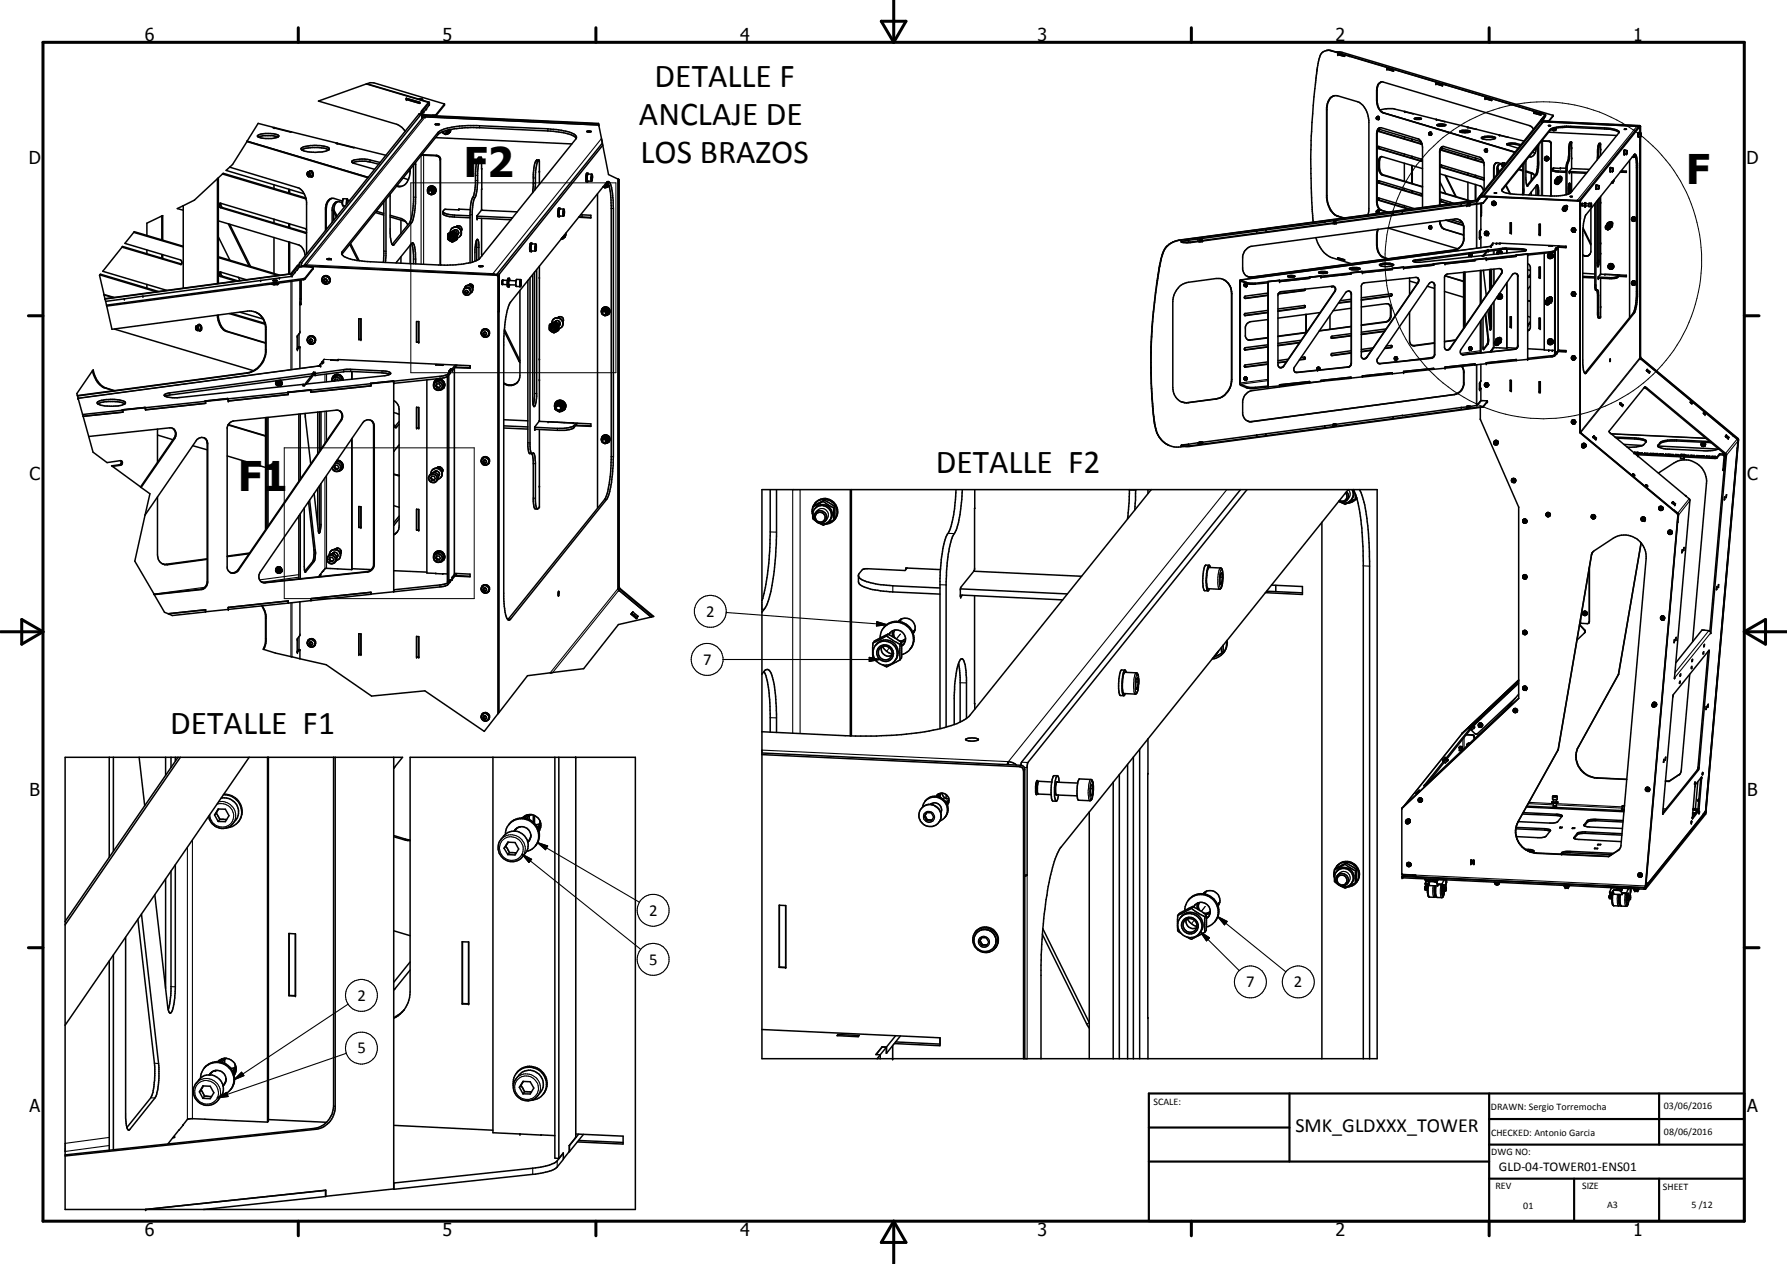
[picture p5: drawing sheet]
<svg xmlns="http://www.w3.org/2000/svg" width="420mm" height="297mm" viewBox="0 0 420 297" stroke-linecap="round" stroke-linejoin="round" font-family="sans-serif">
<defs><g id="words">
<g font-size="9.6">
<text x="109" y="41.6">F2</text>
<text x="396.4" y="43.3">F</text>
<text x="56" y="115.4">F1</text>
</g>
<g font-size="7.9">
<text x="153.9" y="20.4">DETALLE F</text>
<text x="150.2" y="29.4">ANCLAJE DE</text>
<text x="150.6" y="38.4">LOS BRAZOS</text>
<text x="220" y="111.1">DETALLE F2</text>
<text x="40" y="172.6">DETALLE F1</text>
</g>
<text font-size="4.7" x="304.6" y="266.1">SMK_GLDXXX_TOWER</text>
<g font-size="4.2">
<text x="34" y="9.6">6</text>
<text x="104" y="9.6">5</text>
<text x="174" y="9.6">4</text>
<text x="244" y="9.6">3</text>
<text x="314" y="9.6">2</text>
<text x="384" y="9.6">1</text>
<text x="6.8" y="38.7">D</text>
<text x="410.6" y="38.7">D</text>
<text x="7" y="112.9">C</text>
<text x="410.8" y="112.9">C</text>
<text x="7" y="187.1">B</text>
<text x="410.8" y="187.1">B</text>
<text x="7" y="261.4">A</text>
<text x="410.8" y="261.4">A</text>
<text x="34" y="290.4">6</text>
<text x="104" y="290.4">5</text>
<text x="174" y="290.4">4</text>
<text x="244" y="290.4">3</text>
<text x="314" y="290.4">2</text>
<text x="384" y="290.4">1</text>
</g>
<g font-size="3.9">
<text x="166.1" y="144.9">2</text>
<text x="165.3" y="156.2">7</text>
<text x="152.6" y="215.2">2</text>
<text x="152.6" y="226.7">5</text>
<text x="293" y="232">7</text>
<text x="304.2" y="232">2</text>
<text x="84" y="235.2">2</text>
<text x="84" y="247.6">5</text>
</g>
<text font-size="3.1" x="352.4" y="275.2">GLD-04-TOWER01-ENS01</text>
<g font-size="2.4">
<text x="271.2" y="259.7">SCALE:</text>
<text x="350.6" y="260.8">DRAWN: Sergio Torremocha</text>
<text x="391.2" y="260.6">03/06/2016</text>
<text x="350.6" y="267">CHECKED: Antonio Garcia</text>
<text x="391.2" y="266.7">08/06/2016</text>
<text x="350.6" y="271.4">DWG NO:</text>
<text x="351.6" y="279.3">REV</text>
<text x="372" y="279.4">SIZE</text>
<text x="391" y="279.6">SHEET</text>
<text x="358.1" y="284.1">01</text>
<text x="377.9" y="283.8">A3</text>
<text x="397.7" y="283.8">5 /12</text>
</g>
</g></defs>
<g fill="none" stroke="#000" stroke-width=".24">
<path d="M96.6 43h48.2v44.6h-48.2zM106.6 55.4l-.2 .2M107.2 54.7l.2-.4-.3 .4M366.2 42.6l-.1 .1M366.6 42.1l-.1 .1M368.3 48.5h.1M371.9 48.1h.1M378.2 53.3l-.2 .1M378.4 52.9l.2-.2-.2 .3M110.9 67.1l-.1 .1M118 66.3h.1M130.5 76.7l-.3 .3"/>
<path d="M131.1 76l.2-.4-.3 .4M66.8 105.2h44.7v35.5h-44.7zM209.1 152.2l-.6 .8M210.9 150l.8-1-.9 1.2M222 187.5l-.2 .3M243.5 185.1h.2M365.6 189.5h.1M280.8 216.2l-.6 .8M282.6 214l.8-1-1 1.2"/>
<circle cx="362.9" cy="61.2" r="37.2"/>
</g>
<g fill="#000">
<circle cx="314.5" cy="12.8" r=".18"/>
<circle cx="314.5" cy="12.7" r=".18"/>
<circle cx="317.3" cy="13.1" r=".18"/>
<circle cx="326.1" cy="16.3" r=".18"/>
<circle cx="326.1" cy="16.1" r=".18"/>
<circle cx="337.6" cy="19.7" r=".18"/>
<circle cx="64.5" cy="30" r=".18"/>
<circle cx="79.3" cy="33.7" r=".18"/>
<circle cx="95.5" cy="23.4" r=".18"/>
<circle cx="98.6" cy="26.7" r=".18"/>
<circle cx="99.6" cy="26.3" r=".18"/>
<circle cx="100" cy="27.5" r=".18"/>
<circle cx="100.2" cy="25.6" r=".18"/>
<circle cx="100.3" cy="25.5" r=".18"/>
<circle cx="113.2" cy="39.6" r=".18"/>
<circle cx="126.2" cy="37.6" r=".18"/>
<circle cx="140.8" cy="29.4" r=".18"/>
<circle cx="330.3" cy="26.2" r=".18"/>
<circle cx="337.7" cy="28.1" r=".18"/>
<circle cx="338.9" cy="34.8" r=".18"/>
<circle cx="345.1" cy="29.9" r=".18"/>
<circle cx="349.2" cy="23.2" r=".18"/>
<circle cx="349.2" cy="23" r=".18"/>
<circle cx="349.3" cy="35.4" r=".18"/>
<circle cx="352.6" cy="31.7" r=".18"/>
<circle cx="358.3" cy="38.4" r=".18"/>
<circle cx="360.7" cy="26.5" r=".18"/>
<circle cx="362.5" cy="28.3" r=".18"/>
<circle cx="362.7" cy="28.1" r=".18"/>
<circle cx="363" cy="27.7" r=".18"/>
<circle cx="363.3" cy="27" r=".18"/>
<circle cx="363.4" cy="27" r=".18"/>
<circle cx="365.8" cy="30.5" r=".18"/>
<circle cx="366.9" cy="39.5" r=".18"/>
<circle cx="369.2" cy="33.4" r=".18"/>
<circle cx="369.5" cy="33.4" r=".18"/>
<circle cx="369.5" cy="34.7" r=".18"/>
<circle cx="369.5" cy="37.1" r=".18"/>
<circle cx="376" cy="33.7" r=".18"/>
<circle cx="376.2" cy="33.7" r=".18"/>
<circle cx="376.3" cy="35.1" r=".18"/>
<circle cx="381.8" cy="36.2" r=".18"/>
<circle cx="382" cy="36.2" r=".18"/>
<circle cx="384.5" cy="36.7" r=".18"/>
<circle cx="385.3" cy="29.8" r=".18"/>
<circle cx="385.3" cy="31.2" r=".18"/>
<circle cx="385.5" cy="29.8" r=".18"/>
<circle cx="385.6" cy="34.1" r=".18"/>
<circle cx="107.9" cy="49.1" r=".18"/>
<circle cx="112.2" cy="51.4" r=".18"/>
<circle cx="126.8" cy="40.3" r=".18"/>
<circle cx="138.1" cy="42.5" r=".18"/>
<circle cx="138.2" cy="40.9" r=".18"/>
<circle cx="143.2" cy="43.6" r=".18"/>
<circle cx="279.4" cy="56.5" r=".18"/>
<circle cx="281.6" cy="56.2" r=".18"/>
<circle cx="281.9" cy="56.7" r=".18"/>
<circle cx="282.1" cy="56.3" r=".18"/>
<circle cx="295.5" cy="54.3" r=".18"/>
<circle cx="297.6" cy="54" r=".18"/>
<circle cx="313.7" cy="51.9" r=".18"/>
<circle cx="327.6" cy="50" r=".18"/>
<circle cx="329.7" cy="49.7" r=".18"/>
<circle cx="343.6" cy="47.9" r=".18"/>
<circle cx="344.8" cy="48.3" r=".18"/>
<circle cx="345" cy="47.9" r=".18"/>
<circle cx="345.8" cy="47.6" r=".18"/>
<circle cx="346" cy="59.8" r=".18"/>
<circle cx="347.5" cy="47" r=".18"/>
<circle cx="347.6" cy="46.9" r=".18"/>
<circle cx="347.9" cy="46.6" r=".18"/>
<circle cx="347.9" cy="56" r=".18"/>
<circle cx="348" cy="55.7" r=".18"/>
<circle cx="348.1" cy="46.1" r=".18"/>
<circle cx="348.1" cy="55.7" r=".18"/>
<circle cx="349.2" cy="54.6" r=".18"/>
<circle cx="349.3" cy="54.9" r=".18"/>
<circle cx="349.7" cy="58.8" r=".18"/>
<circle cx="349.8" cy="55.2" r=".18"/>
<circle cx="349.9" cy="55.2" r=".18"/>
<circle cx="349.9" cy="59" r=".18"/>
<circle cx="350.6" cy="57.9" r=".18"/>
<circle cx="350.8" cy="57.4" r=".18"/>
<circle cx="350.8" cy="47.5" r=".18"/>
<circle cx="350.9" cy="57.4" r=".18"/>
<circle cx="351.8" cy="57.2" r=".18"/>
<circle cx="352.7" cy="57.1" r=".18"/>
<circle cx="355.3" cy="54.8" r=".18"/>
<circle cx="359.1" cy="59.7" r=".18"/>
<circle cx="359.2" cy="59.9" r=".18"/>
<circle cx="361.9" cy="55.1" r=".18"/>
<circle cx="362.2" cy="55.1" r=".18"/>
<circle cx="366.1" cy="58.5" r=".18"/>
<circle cx="367.4" cy="48.9" r=".18"/>
<circle cx="368.1" cy="49.4" r=".18"/>
<circle cx="369.5" cy="44.8" r=".18"/>
<circle cx="369.7" cy="54.1" r=".18"/>
<circle cx="370.3" cy="54.4" r=".18"/>
<circle cx="370.4" cy="54.4" r=".18"/>
<circle cx="372.6" cy="47.6" r=".18"/>
<circle cx="372.8" cy="47.9" r=".18"/>
<circle cx="375.4" cy="43.5" r=".18"/>
<circle cx="376.3" cy="47.5" r=".18"/>
<circle cx="376.3" cy="59.6" r=".18"/>
<circle cx="376.3" cy="57.1" r=".18"/>
<circle cx="379.3" cy="42.8" r=".18"/>
<circle cx="383.7" cy="51.4" r=".18"/>
<circle cx="29.2" cy="70.2" r=".18"/>
<circle cx="33.6" cy="69.6" r=".18"/>
<circle cx="61.3" cy="65.9" r=".18"/>
<circle cx="65.7" cy="65.3" r=".18"/>
<circle cx="70" cy="62.4" r=".18"/>
<circle cx="77.9" cy="60.9" r=".18"/>
<circle cx="84.9" cy="79.8" r=".18"/>
<circle cx="114.8" cy="78.9" r=".18"/>
<circle cx="119.7" cy="66.9" r=".18"/>
<circle cx="126.8" cy="65.3" r=".18"/>
<circle cx="293" cy="67.3" r=".18"/>
<circle cx="300.9" cy="66.2" r=".18"/>
<circle cx="310.5" cy="64.9" r=".18"/>
<circle cx="310.6" cy="65.2" r=".18"/>
<circle cx="314.5" cy="60.7" r=".18"/>
<circle cx="314.5" cy="60.6" r=".18"/>
<circle cx="320.3" cy="64.1" r=".18"/>
<circle cx="330" cy="62.8" r=".18"/>
<circle cx="330" cy="63" r=".18"/>
<circle cx="339.7" cy="61.8" r=".18"/>
<circle cx="339.8" cy="62" r=".18"/>
<circle cx="345.9" cy="60.2" r=".18"/>
<circle cx="348.9" cy="60.1" r=".18"/>
<circle cx="349.4" cy="60.7" r=".18"/>
<circle cx="349.5" cy="61" r=".18"/>
<circle cx="352.2" cy="79.8" r=".18"/>
<circle cx="352.3" cy="79.5" r=".18"/>
<circle cx="355.3" cy="76.9" r=".18"/>
<circle cx="361.9" cy="65.2" r=".18"/>
<circle cx="362.2" cy="77.2" r=".18"/>
<circle cx="362.2" cy="65.2" r=".18"/>
<circle cx="364.1" cy="70.3" r=".18"/>
<circle cx="364.3" cy="69.9" r=".18"/>
<circle cx="364.6" cy="70.6" r=".18"/>
<circle cx="364.8" cy="71" r=".18"/>
<circle cx="369.6" cy="68.8" r=".18"/>
<circle cx="370.3" cy="69.4" r=".18"/>
<circle cx="370.4" cy="69.4" r=".18"/>
<circle cx="375.8" cy="65.4" r=".18"/>
<circle cx="376.3" cy="74.5" r=".18"/>
<circle cx="376.3" cy="64.4" r=".18"/>
<circle cx="376.3" cy="72.1" r=".18"/>
<circle cx="377.3" cy="64.5" r=".18"/>
<circle cx="18.4" cy="93.6" r=".18"/>
<circle cx="34.1" cy="95.8" r=".18"/>
<circle cx="53.7" cy="94.2" r=".18"/>
<circle cx="65.9" cy="90.6" r=".18"/>
<circle cx="69.9" cy="82.2" r=".18"/>
<circle cx="73" cy="91.6" r=".18"/>
<circle cx="73.9" cy="87.7" r=".18"/>
<circle cx="75.4" cy="86" r=".18"/>
<circle cx="76.1" cy="85.1" r=".18"/>
<circle cx="79.5" cy="84.5" r=".18"/>
<circle cx="92.4" cy="89.5" r=".18"/>
<circle cx="92.6" cy="90.1" r=".18"/>
<circle cx="98.5" cy="80.4" r=".18"/>
<circle cx="106" cy="86.7" r=".18"/>
<circle cx="106.3" cy="87.2" r=".18"/>
<circle cx="126.8" cy="89.2" r=".18"/>
<circle cx="126.8" cy="84.4" r=".18"/>
<circle cx="128.9" cy="99.1" r=".18"/>
<circle cx="293" cy="89.3" r=".18"/>
<circle cx="298.1" cy="90.7" r=".18"/>
<circle cx="300.9" cy="90.7" r=".18"/>
<circle cx="309.8" cy="87" r=".18"/>
<circle cx="310.2" cy="86.6" r=".18"/>
<circle cx="313.4" cy="100" r=".18"/>
<circle cx="327.6" cy="97.9" r=".18"/>
<circle cx="328.3" cy="84.5" r=".18"/>
<circle cx="328.3" cy="83.9" r=".18"/>
<circle cx="330" cy="87.5" r=".18"/>
<circle cx="339.8" cy="86.5" r=".18"/>
<circle cx="343.6" cy="95.8" r=".18"/>
<circle cx="344.9" cy="95.8" r=".18"/>
<circle cx="345.1" cy="95.5" r=".18"/>
<circle cx="345.4" cy="95.5" r=".18"/>
<circle cx="345.5" cy="82.2" r=".18"/>
<circle cx="345.8" cy="95.5" r=".18"/>
<circle cx="345.9" cy="82.2" r=".18"/>
<circle cx="346" cy="81.8" r=".18"/>
<circle cx="347.5" cy="94.9" r=".18"/>
<circle cx="347.6" cy="94.8" r=".18"/>
<circle cx="347.9" cy="94.5" r=".18"/>
<circle cx="347.9" cy="91.6" r=".18"/>
<circle cx="348" cy="91.2" r=".18"/>
<circle cx="348.1" cy="91.2" r=".18"/>
<circle cx="349.2" cy="90.2" r=".18"/>
<circle cx="349.5" cy="85.5" r=".18"/>
<circle cx="349.7" cy="94.4" r=".18"/>
<circle cx="349.7" cy="94.3" r=".18"/>
<circle cx="350.6" cy="82.4" r=".18"/>
<circle cx="350.8" cy="82.2" r=".18"/>
<circle cx="350.9" cy="82" r=".18"/>
<circle cx="352.6" cy="80.1" r=".18"/>
<circle cx="355.3" cy="91.8" r=".18"/>
<circle cx="359.2" cy="84.2" r=".18"/>
<circle cx="359.2" cy="84.5" r=".18"/>
<circle cx="361.9" cy="92.1" r=".18"/>
<circle cx="362.2" cy="92.1" r=".18"/>
<circle cx="364.1" cy="82.3" r=".18"/>
<circle cx="364.9" cy="82.3" r=".18"/>
<circle cx="365" cy="82.3" r=".18"/>
<circle cx="365.8" cy="83.1" r=".18"/>
<circle cx="366.1" cy="83" r=".18"/>
<circle cx="366.1" cy="82.7" r=".18"/>
<circle cx="366.3" cy="82.4" r=".18"/>
<circle cx="369.6" cy="98.9" r=".18"/>
<circle cx="369.6" cy="83.9" r=".18"/>
<circle cx="370.3" cy="99.4" r=".18"/>
<circle cx="380.9" cy="94.8" r=".18"/>
<circle cx="380.9" cy="94.7" r=".18"/>
<circle cx="381" cy="94.7" r=".18"/>
<circle cx="381.2" cy="95" r=".18"/>
<circle cx="381.5" cy="95.3" r=".18"/>
<circle cx="385.6" cy="84.1" r=".18"/>
<circle cx="385.6" cy="84.2" r=".18"/>
<circle cx="387.2" cy="87" r=".18"/>
<circle cx="387.3" cy="86.9" r=".18"/>
<circle cx="387.3" cy="86.8" r=".18"/>
<circle cx="387.5" cy="87.2" r=".18"/>
<circle cx="387.8" cy="87.5" r=".18"/>
<circle cx="400.9" cy="97.4" r=".18"/>
<circle cx="97.9" cy="100.6" r=".18"/>
<circle cx="98.5" cy="100.6" r=".18"/>
<circle cx="102.5" cy="110.7" r=".18"/>
<circle cx="103.3" cy="111.4" r=".18"/>
<circle cx="126.8" cy="114.3" r=".18"/>
<circle cx="126.8" cy="119.1" r=".18"/>
<circle cx="279.4" cy="104.4" r=".18"/>
<circle cx="282" cy="104.2" r=".18"/>
<circle cx="282.2" cy="103.9" r=".18"/>
<circle cx="282.5" cy="103.9" r=".18"/>
<circle cx="295.5" cy="102.2" r=".18"/>
<circle cx="297.6" cy="101.9" r=".18"/>
<circle cx="311.5" cy="100.1" r=".18"/>
<circle cx="351.3" cy="103.8" r=".18"/>
<circle cx="352" cy="104.4" r=".18"/>
<circle cx="356.2" cy="113.2" r=".18"/>
<circle cx="374.6" cy="102.7" r=".18"/>
<circle cx="374.6" cy="102.6" r=".18"/>
<circle cx="374.7" cy="102.5" r=".18"/>
<circle cx="374.9" cy="102.9" r=".18"/>
<circle cx="375.2" cy="103.2" r=".18"/>
<circle cx="375.2" cy="103.1" r=".18"/>
<circle cx="384.2" cy="106.4" r=".18"/>
<circle cx="384.3" cy="111.7" r=".18"/>
<circle cx="385" cy="106.5" r=".18"/>
<circle cx="385.1" cy="106.3" r=".18"/>
<circle cx="385.1" cy="107.1" r=".18"/>
<circle cx="387.4" cy="114.2" r=".18"/>
<circle cx="390.2" cy="119.2" r=".18"/>
<circle cx="393.2" cy="118.1" r=".18"/>
<circle cx="393.3" cy="118" r=".18"/>
<circle cx="393.3" cy="117.9" r=".18"/>
<circle cx="393.5" cy="118.3" r=".18"/>
<circle cx="393.8" cy="118.6" r=".18"/>
<circle cx="395.1" cy="106.9" r=".18"/>
<circle cx="395.1" cy="107" r=".18"/>
<circle cx="395.9" cy="107" r=".18"/>
<circle cx="395.9" cy="107.7" r=".18"/>
<circle cx="396" cy="107.6" r=".18"/>
<circle cx="396" cy="106.9" r=".18"/>
<circle cx="396" cy="106.8" r=".18"/>
<circle cx="400.9" cy="104.7" r=".18"/>
<circle cx="405.8" cy="102.5" r=".18"/>
<circle cx="405.8" cy="102.4" r=".18"/>
<circle cx="406" cy="102.7" r=".18"/>
<circle cx="406.3" cy="103" r=".18"/>
<circle cx="75.4" cy="135" r=".18"/>
<circle cx="76.1" cy="134" r=".18"/>
<circle cx="78.6" cy="129.8" r=".18"/>
<circle cx="78.8" cy="129.1" r=".18"/>
<circle cx="79.4" cy="130.5" r=".18"/>
<circle cx="84.9" cy="124" r=".18"/>
<circle cx="92.6" cy="138.6" r=".18"/>
<circle cx="98.5" cy="124.6" r=".18"/>
<circle cx="105.9" cy="136.3" r=".18"/>
<circle cx="106.3" cy="136.1" r=".18"/>
<circle cx="106.3" cy="135.7" r=".18"/>
<circle cx="114.8" cy="139" r=".18"/>
<circle cx="131.3" cy="139" r=".18"/>
<circle cx="145.5" cy="138.7" r=".18"/>
<circle cx="358.2" cy="122.2" r=".18"/>
<circle cx="358.2" cy="135.3" r=".18"/>
<circle cx="358.8" cy="135.8" r=".18"/>
<circle cx="363.6" cy="120.7" r=".18"/>
<circle cx="386.7" cy="122.3" r=".18"/>
<circle cx="392.3" cy="124.8" r=".18"/>
<circle cx="53.7" cy="143.2" r=".18"/>
<circle cx="69.9" cy="153.3" r=".18"/>
<circle cx="73.9" cy="151.7" r=".18"/>
<circle cx="84.4" cy="153.8" r=".18"/>
<circle cx="84.9" cy="153.8" r=".18"/>
<circle cx="97.9" cy="154.4" r=".18"/>
<circle cx="98.5" cy="154.4" r=".18"/>
<circle cx="148.5" cy="144.2" r=".18"/>
<circle cx="148.7" cy="144" r=".18"/>
<circle cx="225.9" cy="140.3" r=".18"/>
<circle cx="358.2" cy="148.4" r=".18"/>
<circle cx="391.2" cy="145.5" r=".18"/>
<circle cx="135.3" cy="178" r=".18"/>
<circle cx="339.2" cy="178.7" r=".18"/>
<circle cx="339.8" cy="178.2" r=".18"/>
<circle cx="343.1" cy="175.6" r=".18"/>
<circle cx="343.6" cy="175.6" r=".18"/>
<circle cx="345.3" cy="171" r=".18"/>
<circle cx="345.4" cy="170.9" r=".18"/>
<circle cx="346" cy="170.4" r=".18"/>
<circle cx="346.1" cy="170.3" r=".18"/>
<circle cx="346.5" cy="171" r=".18"/>
<circle cx="354.7" cy="166" r=".18"/>
<circle cx="355.2" cy="165.5" r=".18"/>
<circle cx="355.9" cy="166.7" r=".18"/>
<circle cx="358.8" cy="162.1" r=".18"/>
<circle cx="388.5" cy="165.5" r=".18"/>
<circle cx="124.8" cy="196.3" r=".18"/>
<circle cx="329.6" cy="189.9" r=".18"/>
<circle cx="333" cy="186.4" r=".18"/>
<circle cx="333.5" cy="185.9" r=".18"/>
<circle cx="333.6" cy="187.7" r=".18"/>
<circle cx="333.6" cy="185.9" r=".18"/>
<circle cx="334.8" cy="184.6" r=".18"/>
<circle cx="387.7" cy="185.8" r=".18"/>
<circle cx="397.7" cy="193.5" r=".18"/>
<circle cx="397.7" cy="193" r=".18"/>
<circle cx="399.4" cy="188.1" r=".18"/>
<circle cx="400.1" cy="182.6" r=".18"/>
<circle cx="400.3" cy="181.5" r=".18"/>
<circle cx="401" cy="190.7" r=".18"/>
<circle cx="401" cy="191" r=".18"/>
<circle cx="401.1" cy="190.5" r=".18"/>
<circle cx="329.6" cy="206.2" r=".18"/>
<circle cx="329.6" cy="205.9" r=".18"/>
<circle cx="335.1" cy="209" r=".18"/>
<circle cx="335.3" cy="207.1" r=".18"/>
<circle cx="335.9" cy="207.1" r=".18"/>
<circle cx="337.7" cy="207.2" r=".18"/>
<circle cx="339.2" cy="208.2" r=".18"/>
<circle cx="339.4" cy="209.4" r=".18"/>
<circle cx="339.5" cy="206.8" r=".18"/>
<circle cx="345.8" cy="202.9" r=".18"/>
<circle cx="345.9" cy="202.2" r=".18"/>
<circle cx="346" cy="202.2" r=".18"/>
<circle cx="346" cy="202.6" r=".18"/>
<circle cx="346" cy="202.5" r=".18"/>
<circle cx="346.5" cy="202.2" r=".18"/>
<circle cx="346.5" cy="203" r=".18"/>
<circle cx="367.2" cy="200.7" r=".18"/>
<circle cx="368" cy="208.6" r=".18"/>
<circle cx="368.7" cy="208.6" r=".18"/>
<circle cx="378.4" cy="211" r=".18"/>
<circle cx="378.7" cy="210.1" r=".18"/>
<circle cx="378.9" cy="208.6" r=".18"/>
<circle cx="381.1" cy="209.3" r=".18"/>
<circle cx="382.4" cy="209.8" r=".18"/>
<circle cx="382.7" cy="211.5" r=".18"/>
<circle cx="382.9" cy="208.8" r=".18"/>
<circle cx="384.4" cy="209.3" r=".18"/>
<circle cx="385.1" cy="209.3" r=".18"/>
<circle cx="385.9" cy="205.9" r=".18"/>
<circle cx="386.9" cy="208.6" r=".18"/>
<circle cx="386.9" cy="208.3" r=".18"/>
<circle cx="386.9" cy="208.2" r=".18"/>
<circle cx="387" cy="208.1" r=".18"/>
<circle cx="69.5" cy="234" r=".18"/>
<circle cx="110.2" cy="235.9" r=".18"/>
<circle cx="184.7" cy="227.3" r=".18"/>
<circle cx="50.7" cy="251.5" r=".18"/>
<circle cx="53.2" cy="253.5" r=".18"/>
<circle cx="209.9" cy="248.8" r=".18"/>
<circle cx="122.2" cy="266.5" r=".18"/>
<circle cx="34.2" cy="284.2" r=".18"/>
</g>
<g fill="none" stroke="#000" stroke-width=".35">
<path d="M86.1 19.7l-11.2 4 18.4 5.5 1.2 .7 .8 1M86.1 19.7l.9-.3 .9 .1 16.6 4.9M86.1 19.7l14.6 4.3-1.6 2-.1 .7M86.3 19.7l14.7 4.4M311.9 11.9h.1M312 11.9a2.64 2.64 0 0 0-2 2.6l-.1 .4a157.3 157.3 0 0 0-1.6 29.3l.5 8M312.3 11.8l51 15.1-.9 1.1v.3M312.3 11.8l.8 .1 50.3 15.1M312.3 11.8l-.3 .1M314 12.2l1.6 .1 49.6 14.8v.2l-1.1 1.2M314.5 12.7l1.6 .4v.2l-1.6-.5zM316.9 13l.4 .1"/>
<path d="M317.1 13.1h.2M317.3 13.1h.1M324.8 19.2l-.4 .3a1.66 1.66 0 0 0-.6 1.3v3.2l.5 1.7M324.8 19.2l-.2 .1a1.95 1.95 0 0 0-.9 2l.1 3.1 .5 1.3M324.8 19.2l34.8 10.3 .6 .4 .3 .5M326.1 16.1l1.5 .5v.1l-1.5-.4zM337.6 19.7l1.6 .5M337.6 19.6l1.6 .4v.2l-1.6-.5M337.6 19.6v.1M337.6 19.6h.1M339.5 19.8h.5l-.2 .1M54 39.3l-.8 .7 18.3 5.6"/>
<path d="M54 39.3l16 4.8a3.2 3.2 0 0 1 2 2.6M58.1 33.3l-3.4 5.4-.7 .6M58.1 33.3l28.4 8.5M58.1 33.2v.1M58.1 33.2l28.5 8.5M60.5 31.9l.9-.4 2.5-.1a1.51 1.51 0 0 1 1.6 .6l-.2 .3-1.4 .3-1.9-.1a1.66 1.66 0 0 1-1.5-.6zM60.7 32.2l1.4-.3h1.9l1.4 .3M64.5 30l4 1M64.5 30h-.3l19.1 4.7M64.5 30l-3.8-1-2.6 4.2M70.8 34.8a8.2 8.2 0 0 1 6.6 0v.3a6.1 6.1 0 0 1-4.1 .7l-.9-.1a1.49 1.49 0 0 1-1.6-.9zM70.9 35.2l.7-.3a11 11 0 0 1 5.3 .2l.4 .1"/>
<path d="M79.3 33.7h-.3l4.3 1M82.9 38.2l1.6-.3a12.6 12.6 0 0 1 4.6 .7M83.3 34.7l7.5 1.8M89.4 38.2l-2.4-.6a6.9 6.9 0 0 0-4.2 .2v.3l.2 .2 5.1 1.5M95.5 23.1l3.2 .9v.3l-3.2-.9zM95.5 23.1h.1M96.3 39.9h.1M96.4 39.8v.6M97.2 38.8v8.6l-.5 4-.4 1-4.1 5M97.7 38.2v9.7l-.6 3.6-.3 .9-4.3 5.2a2.25 2.25 0 0 1-.7-1.9l-.1-10.1M98.5 23.3h.8l-.3 .2M99 36.6l3.7 .1 .6 .3 .2 .6v24.7"/>
<path d="M99.1 26.7l-28.2 35.1-.1 .9M99.1 26.7l.1 .1M99.1 26.7h-.5l-28.1 35-.2 .7M99.2 26.8l.1 .1M99.2 36.4l3.4 .1 .6 .2 .4 .6v25M99.3 27.3l41.4 1.8M99.3 27.3l-.1 .6M99.3 27.1l.1 .1M99.4 27.1l41.3 1.9v.1M99.4 27.1l-.1 .2M99.6 26.3l-.3 .5v.5M100.3 25.5l-.7 .8"/>
<path d="M100.9 24.7l-.7 .9M101 24.1l-1.7 2-.1 .7M101 24.1v.6M102.3 29.2h.1M102.4 29.2l.9 .1h-.9zM102.4 32.3l32 1.5M103 31.1a9 9 0 0 1 5-1.5l4.1-.1 17.4 .9a9.9 9.9 0 0 1 5.8 1.4l.2 .4-.1 .4-22.6 28.1a7.6 7.6 0 0 1-4.3 1.4l-4 .2-17.4-.8a16.9 16.9 0 0 1-6.2-1.2l-.6-.7 .2-.5zM104 31l2.8-.7 3.9-.3 18.1 .8a13.9 13.9 0 0 1 6.4 1.4l.3 .3M104 31l-1 .6-22.6 28.2M104 31l.2 .2M104 31l.5 .4M104.1 30.9l.1 .3"/>
<path d="M104.2 30.9l.3 .5M104.5 24.4l-2.1 2.6-3.1-.1M104.5 24.5v.2l-2 2.5M104.8 30.7l.2 .4-.4 .3M105 31.3l-.5 .1M105 30.6l.1 .4-.1 .3M105.1 31.1l-.1 .2M105.4 30.5l-.1 .8-.7 .2M105.5 30.5l-.1 .7M105.6 30.5l.1 .7-.5 .2-.4 .2-.5-.3M105.7 30.5v.6l.2-.5M105.9 30.4v.4a1.06 1.06 0 0 1-.9 .7"/>
<path d="M113.1 37h-.5l-.5 1-.3 1.9v3.4a7.7 7.7 0 0 1-1 3.9l-.3 2.8v11.7M113.1 37l.2 2.6-.1 9.8M113.1 37l-.4 .7-.2 1-.3 5.4-.4 2a6.2 6.2 0 0 0-.8 3.5v12M113.1 37h.1M126.6 37.6l-.3 .5-.4 2-.1 4.5M126.7 37.6l.1 .2v5.5M126.7 37.6h-.5l-.2 .2-.5 1.5-.2 6M126.7 37.6h-.1M138 30.9l.6-.1 .4 .1-.8 .1zM140.7 29.1l.1 .3M140.8 29.4l-41.3-1.8-28.1 34.8 .6-.2v.3M140.8 29.4l.8 4.2"/>
<path d="M141.6 33.6l.1 .5M141.6 33.6l-24.7 31M141.7 34.1l1.4 6.9 2.2 1.1M141.7 34.1l-24.3 30.3v8.8M313.8 22.5a2.79 2.79 0 0 0-1.8 2.8v21.2a4.9 4.9 0 0 0 2.6 4.3l1.4 .4M323.7 27.7h.1M323.7 27.7l.1 .2M323.7 27.9h.1M323.7 27.7v.2M323.8 27.5l.3 .1v.4h-.4l-.1-.3zM323.8 27.5l.2-.2 .3 .4M323.9 27.3l.4 .4"/>
<path d="M324.1 34.5l10 2.9 .2 .4-.2 .1-9.9-3zM324.2 30.4l.1 .5 10 2.9M324.2 34.4l.1 .5 10 2.9M324.3 25.7l.3 .5 .7 .3 30.9 9.3M324.3 27.7l-.1 .4M324.3 27.8l-.1 .3h-.3M324.3 25.7l1.1 .8 30.8 9.2M324.5 25.8l1.8-.3a9.7 9.7 0 0 1 4 .7M324.5 30l-.4 .4-.3 .6v16.8l.5 1.3 .5 .3 1.5 .5M324.9 36.8l-.5 .5-.1 2.2 .3 1 .4 .5 9.5 2.9M330.2 32.2v.4M330.2 36.2v.4"/>
<path d="M330.2 38.4v4.2M330.3 26.2l2 .5M330.3 26.2h-.1l2.1 .5M331.9 32.7v.4M331.9 36.7v.5M331.9 38.9v4.2M332.1 32.7v.4M332.1 36.7v.5M332.1 38.9v4.2M332.3 26.7l5.4 1.4M332.6 27.9l.5-.2 1.1 .2-.4 .2h-.8zM332.7 28h1.3"/>
<path d="M333.9 33.3l.2 .5M334.2 33.3l-10-2.9-.2 .1 .2 .4 10.1 2.9M334.3 33.7v.1M334.3 33.8h.1M334.5 39.6l-9.5-2.8-.4 .1-.4 .5v2.4l.1 .5 .5 .8 9.7 2.8M336 31.4l.1-.1 .1 .2M336 31.5h.2M336 31.4v.1M336 31.4h.1v.1M336.1 31.2l.2-.2 .2 .2v.4l-.4 .1-.2-.4 .6-.1M336.2 31.7h.3M336.2 31l.4 .2-.1 .5"/>
<path d="M336.5 31.2v.5M337.7 28.1l2.1 .5M337.7 28.1h-.1l2.2 .5M337.9 29.4a2.21 2.21 0 0 1 2-.1v.2l-.7 .1h-1zM338 29.5l.5-.1 1.3 .1M338.7 35.1l.2 .2 10 3M338.9 34.8l9.8 2.9M338.9 34.8l.1 .4 9.9 3M338.9 38.8l.1 .5 9.9 2.9M339.2 34.4l-.4 .4-.2 .9v12.5M339.8 28.6l5.3 1.3M343.2 30.8l.3-.1a2.59 2.59 0 0 1 1.9 0l.2 .1a.86 .86 0 0 1-1 .4 1.3 1.3 0 0 1-1.4-.4z"/>
<path d="M343.3 31l.5-.1h1.3l.5 .1M345.1 29.9h-.1l2.2 .5M345.1 36.6v.4M345.1 29.9l7.5 1.8M346.9 37.1v.5M347 37.2v.4M348.3 32.3l1.1-.3a3.6 3.6 0 0 1 2.2 .3v.3a4.7 4.7 0 0 1-3.1 0l-.2-.1zM348.4 32.5l1-.2h1.2l1 .2M349.1 35.3h.2M349.1 35.3v.2M349.2 23l1.5 .5v.1l-1.5-.4zM349.3 35.1h.3l.1 .5"/>
<path d="M349.3 35.3v.2h-.2M349.3 35.4l-.2 .1M349.4 35.6l.1 .1M349.5 35l.2 .2-.1 .4M349.5 35.6h.1M349.6 35.7h-.1M349.7 35.6l-.2-.5h-.4l.1 .6 .3-.1M349.7 35.6l-.2 .1M349.7 35.6l-.1 .1M351.9 38.2l-.3 .2-.3 .6v2.9M352.2 39.8l.3 .6M352.2 39.5l.3 .8"/>
<path d="M352.6 31.7l2 .6M352.6 31.7h-.1l5.8 1.4M352.6 38.6l-.4 .6v1.6M353.1 38.7a.67 .67 0 0 0-1.1 .5l-.1 1.9M353.2 38.5l-1.3-.3-.6 .6-.1 3.2M353.7 38.3l-.1 .6M353.7 38.4l.3 .1M353.8 38.5v-.2h-.6v.8h.3M354.4 34l1.3-.2 1.8 .4M357.1 39.9l.9 .3M357.2 39.8l.8 .2M357.6 34l-1.9-.4-1.4 .2v.2l2.6 .8"/>
<path d="M358 38.7v7.1M358.3 38.4l-.1 7.4M359.5 36.8h.6M359.6 36.7l.3 .1M360.3 35.8l.6 .2M360.7 26.6h.1M360.7 26.6l1.6 .5M360.7 26.6v-.1l1.6 .4M360.9 35.1h.2M361.1 34.8v.1M361.1 34.8v.7a1.55 1.55 0 0 1-1.1 1.3M361.5 34.3v4.5l-.2 1.8-2.3 3"/>
<path d="M361.8 34v4.8l-.3 1.8-2.3 3.1-.2-.1-.2-.8v-5M362.2 26.6h.4l-.2 .1M362.3 26.9v.2M362.4 33.2h1.8l.4 .4M362.5 28.3l-14.1 17.5-.1 .4M362.5 33.1h1.7l.5 .4v12.6M362.5 28.3l-.3-.1-14.1 17.6v.3M362.5 28.3h.1M362.5 28.6l.2-.2 22.8 1.1 .2 .2v1.6M362.5 28.4l.2 .1M362.5 28.6v.2M362.5 28.3v.3"/>
<path d="M362.7 28.5l22.8 1.1 .1 .1v1.5M362.7 28.5l-.2 .1M363.2 37.1v.4l.2 .2M363.2 37.1v.2M363.3 37h.1M363.3 37.5l.1-.2h.2l.2 .2-.3 .2M363.3 37.1l.4-.1 .2 .2v.3M363.3 37l-.1 .1M363.3 37.6h.4M363.3 37.1v.1M363.3 37.6v-.2l.2-.1 .2 .3M363.3 37.6l.1 .1"/>
<path d="M363.3 37.1v.5M363.3 37.1h.4l.2 .3M363.4 37l-.2 .1M363.4 27.3l-.9 1M363.4 27v.2M363.4 27l-.9 1.3M363.4 36.8l-.1 .2M363.4 37.7h.1M363.5 36.8h.4M363.6 36.9l.4 .2M363.6 36.9l-.2 .1M363.6 36.8l-.2 .2"/>
<path d="M363.6 36.8l.5 .3M363.6 36.8v.1M363.8 37.5l-.1 .1M363.9 36.8l.2 .2M363.9 37.6l-.3 .2-.2-.1M363.9 37.5l-.4 .3M363.9 37h.1M363.9 36.8l-.5 .1M363.9 37.4v.2M364 37l.2 .3-.2 .3M364 37.6l-.3 .2M364 37.6h-.1"/>
<path d="M364 37.1v.5M364.1 29.5h.5zM364.1 37.1v.5M364.1 37.1h-.1M364.1 37.5l-.1 .1M364.1 37.1v.4M364.1 31.1l16 .7M364.9 30.4l.1 .1M364.9 30.4l.3 .2M364.9 30.4l1.5-.4 1.9-.1 9 .4a5.3 5.3 0 0 1 3.3 .9M364.9 30.4l-.5 .3-11.3 14.1M365 39.8l.1 .4 .7 .2 2.4 .1"/>
<path d="M365 30.5l.6 .1M365 30.4v.1M365 30.5l.1 .1M365.1 30.6h.2M365.2 27.2l-1.1 1.2-1.6-.1M365.3 30.3l.1 .1M365.4 30.4l.1 .1M365.4 30.2l.1 .2M365.4 30.4l-.1 .2M365.5 30.5l-.2 .1M365.5 30.5h-.1M365.5 30.6h-.3"/>
<path d="M365.6 30.5h.1M365.6 30.2l-.1 .4M365.7 30.2l-.1 .3M365.7 30.1v.4M365.8 30.5l.1-.4-.3 .5M365.8 30.5l-.3 .1M365.8 30.1v.4M366.8 39.5h1.4M366.9 39.5h-1.7l-.2 .3 .4 .2 .6 .2 2.2 .1M369.5 33.4l-.4 1.3-.1 2.8-.5 1.8-.1 6.4M369.5 39.6l4.2 .2M369.5 33.4v6.2l-.5 .7v.3h.1"/>
<path d="M369.5 33.4l-.4 .2a5.5 5.5 0 0 0-.3 2.8l-.6 2.9v6.5M376.2 33.7l.1 2.9M376.2 33.7h-.2l-.3 .5-.2 3.3M376.2 33.7l-.3 1.3-.1 2.2M378.7 39.4v.9h.5v-.8M378.7 39.4l-.2 .2v.7v.1l.2-.1M378.7 39.5l-.1 .3M378.7 39.4l.1 .1M378.7 39.5h.5M379.2 39.5h.1M379.2 39.8h.1M379.3 39.8l-.1-.1v.3"/>
<path d="M379.3 39.8l-.1 .2M381.9 30.4h.5zM381.9 36l.1 .2M382 35.4v.8M382 35.4h.6l-.1 .8h-.5M382 35.3l-.2 .2v.7l.2 .1M382 36.2h.1M382 35.3l-.1 .4M382 35.3h.1M382.5 35.7h.1M382.5 35.9v.1M382.6 35.7l-.1-.1v.4"/>
<path d="M382.6 35.7l-.1 .3M383.1 37.7v36.9M384 36.9l.1 .1M384 36.8v.1M384 36.9h-.2l.3 .1M384.1 36.5l-.1 .3M384.1 36.8l-.1 .1M384.1 36.5v.3M384.2 36.4l.3-.1 .3 .4 .2 1.8v31.6a7.5 7.5 0 0 1-.8 3.5l-11.3 14.1-.3 .1-.3-.8-.2-1.4 .1-32.1a6.3 6.3 0 0 1 .7-3.1zM384.2 36.7l-.1 .1M384.2 36.3l.2 .4M384.2 36.9l-.1 .1"/>
<path d="M384.3 36.3l.1 .1M384.4 36.4l.1 .3M384.4 36.7l-.1 .1M384.4 36.5v.2M384.5 36.7l-.4 .3M384.5 36.7l.3 1.8v31.1a9 9 0 0 1-.8 4l-11.4 14.1M384.8 29.7l-21.9-1.1-.3 .1-14 17.4 .3-.1v.1M384.8 29.7l.4 .2M384.8 29.7h.1M385.1 32.1v.1M385.1 32.2h.2M385.2 32l.1 .1"/>
<path d="M385.3 31.4v.8M385.3 31.4v-.2l.6 .1-.1 .7-.5 .1M385.3 31.5l-.1 .1M385.3 31.2h-.2v.9M385.3 32.1v.1M385.3 31.2l-.1 .2M385.3 31.2h.1M385.5 29.8h-.2l-13.9 17.4M385.5 29.8l.1 1.4M385.5 29.8l-13.9 17.3M385.6 32.1v52l22.8 19.1 .2 .4-7.6 87.1M385.6 32.1v51.8l23.1 19.4-7.6 87.2"/>
<path d="M385.7 32.1v51.8l23.1 19.4-7.7 87.2M385.8 31.6h.1M385.8 31.9h.1M385.9 31.6l-.1-.1v.4M385.9 31.6l-.1 .3M28.7 58.1l.1-.2 13.9 4.2M28.7 58.1l-4.5 5.7 15 4.4M31.4 54.6l-2 2.6 13 3.9a.56 .56 0 0 1 .4 .5 .56 .56 0 0 1-.4 .5l-13.7-4M31.4 54.6l.2-.2 11.5 3.5M31.4 54.6l11.7 3.4M34.5 58.8v.8M38 50.8l-3.5 1.7v2.8"/>
<path d="M38 50.8l.3-.1v5.7M38 50.8v5.6M38 59.8v.9M38.3 59.9v.8M43.1 48.3l-1.4 .7 1.4 .4M43.1 48.3v19.4M51.1 42l-5.4 5-2.6 1.3M51.1 42v24.6M51.3 55.7l2.7 5.4M51.3 51.9l18.8 5.6a3 3 0 0 1 1.7 2.6M51.3 41.8l-.2 .2M51.3 41.8v24.8"/>
<path d="M52 47.8v.6l.3 .4 19.7 5.9M52.3 40.9l-1 .9M52.3 40.9l.2-.2 19.4 5.8M52.3 40.9l19.7 5.8M53.7 52.6l4.9 9.9M54 52.7l4.9 9.9M64.4 43.4v.9M64.4 51.5v.9M64.4 55.8v8.5M67.9 44.4v.9M67.9 52.5v.9M67.9 56.8v7.6"/>
<path d="M68.1 44.5v.9M68.1 52.6v.9M68.1 56.9v7.5M72 46.7l.1 .8v12.2M72.1 54.1l-.3-.4-20-5.9a.62 .62 0 0 0 0 1l20 6 .2-.1M72.1 54.6l-.1 .1M72.3 40.5l.7-.2a.64 .64 0 0 1 .4 .5 .64 .64 0 0 1-.2 .6l-.7 .1-.2-.2zM72.4 40.8v.3M72.4 40.8l.1-.1 .2 .1M72.4 41.1l.2 .2 .1-.2M72.6 40.8h-.2M72.7 40.3l.2-.2a.8 .8 0 0 1 .6 .6 .8 .8 0 0 1-.3 .9"/>
<path d="M72.7 40.8v.3M72.7 41.1h.1M72.7 41.1h-.3M73 40.1a.8 .8 0 0 1 .6 .7 .8 .8 0 0 1-.4 .8l-.3-.1M78.1 46.6a2.1 2.1 0 0 0-1.6 2.3v5.3M78.1 46.6l2.4 .6M78.1 46.6l-.9 .8-.4 1-.1 5.6M78.5 49.3l.8 1.5M78.5 49.8l.6 1.2M79.4 47.4l-.5 .4-.3 .9-.1 3.1M80.5 47.6a1.46 1.46 0 0 0-2.4 1.2v3.4M80.5 47.2v1.1l.7 .1"/>
<path d="M80.7 46.7h.1M81.6 47.1h.6M81.6 46.7h-.8l-.3 .5M81.7 47.1l-.1-.4-.1 1.3M82.2 57.4l1.9 3.8M82.4 57.2l2 4.1M88.3 50l1.9 .5M88.5 49.7l1.7 .5M90.2 47.5l-.1 14.1M90.8 46.9l-.2 14.8M91.7 51l3.7 1.1M91.7 50.6l2.6 .8 .8 .4 .8 1"/>
<path d="M93.3 43.7l1 .1M94.3 51.7v3.2M94.8 41.8l1.2 .4M96 40.3l.4 .1M96.4 40.4a3.5 3.5 0 0 1-2.1 3.4h-1.1M96.4 57.6v4.4M96.7 57.2l.4 1.8 .1 3M100.6 44.4l-.1 .2M100.6 44.3a.95 .95 0 0 0 .3 1.3h.2M100.7 44.2l-.1 .2M100.7 44.5a.74 .74 0 0 1 1.1-.1 .74 .74 0 0 1 0 1.1M100.9 44.7l-.1 .1"/>
<path d="M101.1 43.8l-.5 .5M101.1 43.8a1 1 0 0 1 1.1 .3 1 1 0 0 1 .2 1.1M101.1 43.8a.99 .99 0 0 1 1.4 .5 .99 .99 0 0 1-.7 1.3M101.1 43.8l-.4 .3M101.4 43.9l.8 .5M101.4 43.9l-.8 .5M101.5 43.8l-.1 .1M101.5 43.8l-.8 .4M101.5 43.8l.8 .5M101.7 45.3l-.2 .2M101.8 45.5a.59 .59 0 0 1-.9 .1 .59 .59 0 0 1 .1-.9 .5 .5 0 0 1 .6 .4 .5 .5 0 0 1-.4 .5l.2 .2 .4-.2M101.9 45.3v.1"/>
<path d="M102 45.3a.73 .73 0 0 0-.8-1.1 .73 .73 0 0 0-.5 1.2M102.2 45.4l-.4 .2M102.2 44.4v1M102.3 44.3l-.1 1.1M102.3 44.3l-.1 .1M102.3 45.3h.1M104.2 49.8a3.3 3.3 0 0 0 2.6 .7l3.7 .2M105.3 55v1.2l.7 .5M105.4 56.3a.98 .98 0 0 1 .2-1.3 .98 .98 0 0 1 1.4 .1 .98 .98 0 0 1 0 1.3M105.6 55.1a.94 .94 0 0 1 1.6 .5 .94 .94 0 0 1-1.2 1.1M105.9 55.3l.2 .6 .7 .1M106 55.3l.8 .6"/>
<path d="M106.3 54.5l1.1 .6M106.3 54.5l-1 .5M106.5 54.3l-1.2 .7M106.5 54.3l.5 .3M106.5 54.3l-.2 .2M106.6 54.2l-.1 .2M106.8 54.1v.4M107 54a.68 .68 0 0 1 .8 .4 .68 .68 0 0 1-.3 .8l.2-.1M107 54l-.5 .4M107 54l-.1 .3 .1 .3M107 54.6l.5 .4M107.3 53.3a.75 .75 0 0 1 .9-.1 .75 .75 0 0 1 .3 .9"/>
<path d="M107.3 53.3a1.13 1.13 0 0 0-1.2 .5M107.3 53.3l.6 .2 .5 .6M107.4 55.1v1.2M107.5 53.1l-.2 .2M107.5 55l-.1 .1M107.5 55v1.2l-1.2 .7-.3-.2M107.8 54.9h-.3M107.9 49.3v-.2l2.7 .2M107.9 54.7l-.6 .1M108 49.1l-.2 .2-3.2-.1-.4 .4-.1 .6a2.11 2.11 0 0 0 2 .7l4.4 .3M108.2 55.5l-.7 .4M108.4 54.2a1.31 1.31 0 0 0-1.5-.8 1.31 1.31 0 0 0-1.1 1.2"/>
<path d="M108.4 54.2v1M108.4 55.2l-.2 .3M108.4 54.1v1.1M108.5 54.2h-.1M108.5 54.1h-.1M108.5 54.1l-.1 .2M108.5 54v.1M108.6 54l-.2 .1M112 56.6l.1 4.6M112.1 50.8l.1 .6 .1-.1M112.1 50.8l8.4 .4M112.1 51.3l8 .3"/>
<path d="M113.2 49.4l8.4 .4M113.2 59.7l.1 .5M113.2 51.3v8.5M113.2 49.4l-1.1 1.4M124.9 57.7v1.4M125 57.1l-.1 1.7 1 .2 .2-.7v-.9l-1.1-.1-.1 .4M125 57.1l-.3 .1-.2 .8 .1 1.1h.3M125 59l-.1 .1M125 57.1l.1 .2M125.9 58.5h.1M125.9 58.1h.2M126.1 58.1l-.1-.4-.1 1 .1-.2"/>
<path d="M126.1 58.1l-.1 .4M131.6 49.1l1 .1 .1 .9-.2 .7h-1l-.1-1.1zM131.6 48.9h-.3l-.2 .7 .1 1.3h.4v-.1M131.6 48.9l-.2 .8 .1 1.2M131.6 48.9l.1 .1M131.7 49v.1M132.3 55.8l-.1 .1M132.3 55.8l-.3 .2M132.4 55.6l-.1 .2M132.5 49.8l.2 .1M132.5 50.3h.1M132.6 55.4v.4"/>
<path d="M132.6 55.8l-.7 .4M132.7 49.9l-.1-.4-.1 .6v.3l.1-.1M132.7 49.9l-.1 .4M132.7 55.2l-.1 .6M132.9 55.5l-.5 .6-.5 .2M133 54.8v.6M133 55l-.3 .8M136.1 51l2.8 .1M136.5 50.5l2.4 .1v.6l-2.9-.1M136.9 50.5v.5M138 41.5l.2-.6 1 .1 .1 .8-.2 .7h-1l-.1-.2M138 41.7v.4"/>
<path d="M138.2 40.7l-.2 .7 .1 1.3M138.2 40.7h-.3l-.2 .6 .1 1.3 .4 .1v-.2M138.2 40.7l.1 .2M139.1 42.1h.1M139.1 41.7h.2M139.3 41.7l-.1-.4-.1 .9 .1-.1M139.3 41.7l-.1 .4M140.5 45.6v73.8M142 44l.1 .1M142.3 43.3l.1 .5-.6 .1M142.4 43.2a.47 .47 0 0 1 0 .6 .47 .47 0 0 1-.6 .1l.3 .2M142.6 43.6l-.2 .2"/>
<path d="M142.6 42.9l.3-.2a.96 .96 0 0 1 .8 1l.3 1.7 .2 3.6v58.3l-.2 4.1-.6 4.1-.8 1.9-22.6 28.1-.5 .2a4.8 4.8 0 0 1-.9-3.2l-.2-1.8v-61l.3-3.4a13.2 13.2 0 0 1 1.3-5.3zM142.7 42.8l.2 .8M142.8 42.8l.1 .1M142.8 43.7l-.7 .4M142.9 42.9l.2 .4M142.9 42.9v.7M142.9 43.6l-.1 .2M143.1 43.3l.1 .3M143.1 43.3v.4M143.1 43.7l-.8 .5-.2-.1M143.2 43.6l-.1 .1M143.2 43.6l.3 1.7 .2 3v59.7l-.4 5.3a10.9 10.9 0 0 1-1.2 4.1l-22.7 28.2"/>
<path d="M143.2 43.7l-.8 .4M145.3 42.1h.1M145.3 42.1l.3 .1v95.7l.1 .4 8 6.6h-.2M145.3 42.1v96.2l.2 .4M145.5 42.2v96l8 6.7M273.5 59.1l-.1 .3a10 10 0 0 0-.8 3.9l-.2 .5M273.6 59.1l-1 3.7M273.8 58.8l-.2 .3M281.9 56.7l.3 .1M282.1 56.3h.5l-.1 .1zM282.2 56.7v.1M282.2 56.8h.4"/>
<path d="M282.6 56.6v.2M282.8 56.6l-.2 .2M309.4 55.8a6.7 6.7 0 0 0 3.8 4.8l4.6 1.4M313.4 52.5l.4 .1M313.6 52.1h.5zM313.7 51.9h.1M313.7 51.9l-36 4.9M313.8 52.5v.1M314 52.1v.1M314.2 52.4v.2h-.4M321.6 50.5l.2-1.1v-21.1a5.1 5.1 0 0 0-2.6-4.4l-4.7-1.4a2.17 2.17 0 0 0-2.5 2.3l-.1 21.7a4.7 4.7 0 0 0 2.6 4.3l1.4 .5M323.7 49.5h.4v.5h-.4z"/>
<path d="M323.7 49.7v.2M323.7 49.7h.1M323.7 49.9h.1M323.8 49.7v.2M323.8 49.5l.2-.1 .3 .3M323.8 49.8h.1M323.8 49.8l-.1 .1M323.9 49.4l.4 .3M324 53.9l-.3 1.3v2.4l.2 1.4 .4 .6M324.1 42.5l10 3 .2 .3-.2 .2-9.9-3zM324.1 53.9l-.3 .9v3.2l.5 1.6M324.2 42.5l.1 .5 10 2.9"/>
<path d="M324.2 46.5l.1 .5 7.2 2.1M324.3 49.7v.1M324.3 49.8l-.1 .2M324.3 59.6a2.28 2.28 0 0 0 2 1.2M324.3 49.8l-.1 .2h-.3M324.3 59.6l.9 .8 1.2 .4M326.4 53.6l16.3 4.9M330.2 44.3v.4M330.2 48.3v.5M331.9 44.8v.5M332.1 44.8v.5M332.5 49l-8.3-2.5-.2 .2 .2 .4 7.1 2.1"/>
<path d="M334.5 48.8v-14.3a1.89 1.89 0 0 0-1.1-1.9l-8.6-2.6a1.12 1.12 0 0 0-1.1 1.4v16.1a1.96 1.96 0 0 0 1.1 1.9l1.4 .5M336 53.4h.2v.2l-.2-.1M336 53.4v.1M336 53.4l.1 .1M336 53.5h.2M336.1 53.2l.4-.1 .1 .5M336.2 53l.4 .2v.4M336.2 53.7l.3 .1M336.6 53.6l-.1 .2M338.5 51.9a1.89 1.89 0 0 0 1 1.9l4.6 1.4M338.6 42.8l1.3 2.7M338.6 40.9l9.5 2.8 .6 .7 .1 .6"/>
<path d="M338.6 45.2l7 2.1M338.6 45.1l7.3 2.1M338.6 51.9a2.06 2.06 0 0 0 1 1.9l4.5 1.4M338.9 46.9l.1 .5 1.9 .5M339.8 41.2l2.4 4.9M339.9 51.7l4.2 1.3M339.9 41.3l2.5 4.9M340.1 51.7l4 1.2M340.9 47.5l.2 .4M341.1 51.6l2.8 .8M341.9 47.8l-3-.9-.2 .1 .2 .4 1.7 .5M343 51.6l.7 .6 .4 1v3.1a2.55 2.55 0 0 1-1 1.9"/>
<path d="M343.1 58.2l-.8 .5-48 6.4M343.2 58.2a2.82 2.82 0 0 0 1-1.8v-3.1a1.94 1.94 0 0 0-2.2-1.8l-47.7 6.4a2.79 2.79 0 0 0-2.1 2.3v3.2a1.98 1.98 0 0 0 2.1 1.8M343.2 58.2l-1.2 .6-47.7 6.4M344.8 48.3l.3 .1M345 47.9h.5zM345.1 48.4h.5M345.1 40.6v.5M345.1 42.8v4.2M345.1 48.3v.1M345.4 59.9l.1 .3M345.4 59.9h.1M345.5 59.9l.1 .3"/>
<path d="M345.6 48.2v.2M345.7 48.2l-.1 .2M345.8 59.9l.1 .2M345.8 59.7l-.2 .2 .2 .3M345.9 59.7l.2 .2v.2M345.9 59.8l-.1 .1M345.9 59.6h.1M345.9 59.7l-.2 .1 .1 .4M346 59.6h-.4l-.2 .3M346 59.8v.3M346 59.6h-.3l-.2 .3M346 59.8l-.2 .1 .2 .2"/>
<path d="M346 59.9h.1M346 59.6v.1M346.9 41.2v.4M346.9 43.3v3.8M347 41.2v.5M347 43.3v3.8M347.1 47.4l-33.4 4.5M347.6 46.9l-.4 .5M347.8 55.9h.1M347.9 46.6l-.4 .4M348 54.2h.1M348 55.7h.1"/>
<path d="M348 55.7l-.2 .2M348 46.1l-.8 1-69.9 9.4a4.8 4.8 0 0 0-3.5 2.3M348.1 54.1v1.6M348.1 46.1v.2M348.1 46.1h-.2l-.8 1-69.9 9.3a4.6 4.6 0 0 0-3.5 2.4M348.1 55.7l.1 2.5M348.1 46.3l-.2 .2M348.2 50.7h.1M348.2 50.4h.1M348.2 47.8v6.1l-.4 .7 .1 1.4 .2-.3M348.2 50.5l.1 .1M348.2 50.6l.1 .1"/>
<path d="M348.3 47.8v2.9h-.1M348.3 46.2l23.2 1.1v54.3l22.8 19.1 .2 .5M348.3 46.2h.2M348.3 46.2l-.2 .1M348.5 46.2l22.8 1 .2 .2M348.5 46.2h-.1M348.5 46.2l1.2 .2M348.9 44.7v-6.1a1.88 1.88 0 0 0-1-1.6l-8.4-2.5-.6 .1-.4 .9v12.8M348.9 41.9l-10-3.1-.2 .1 .2 .4 10 3M348.9 42.2v.1M349.1 55.1l.6 .2M349.3 54.9l.1 .1"/>
<path d="M349.3 54.9l.1 .2M349.4 54.8l-.1 .1M349.4 54.8l.3 .1-.3 .2M349.4 54.4l-.3 .2v.5M349.4 55v.1M349.4 55l.2 .1M349.5 54.4l.3 .1 .2 .4M349.5 59.1l-17.2 2.4M349.6 54.4l-.4 .1M349.6 54.4l.3 .1 .1 .5M349.7 46.4l-1.1 1.3-68.7 9.2-2.2-.1M349.7 46.4l-1.1 1.4-69 9.2a2.33 2.33 0 0 1-1.9-.2"/>
<path d="M349.8 58.7l-.1 .1-16.8 2.3-.7 .2 .7 .3h1.1l14.5-1.5 .1 .1M349.8 58.7l.1 .1M349.8 58.7h.1M349.8 58.7l-1.2 1.5M349.8 54.6a.44 .44 0 0 0-.6-.1 .44 .44 0 0 0-.1 .6M349.9 54.7l.1 .1M349.9 58.8l.1 .3M349.9 58.8l-1 1.2M350 54.9l-.3 .4M350 59.1h.1M350 54.8v.2M350 55l-.3 .3"/>
<path d="M350.5 57.8l.1 .2-58.9 7.8M350.6 57.7l-.1 .3M350.8 57.4h.1l-.1 .3h-.2M350.8 57.4l-.2 .3M350.9 48.1l-.1-.4a.43 .43 0 0 1 .3-.3 .43 .43 0 0 1 .5 .1v.6l-.7 .1M351 47.9l.1 .1M351 47.8l.1 .2M351 47.8v.1M351.1 57.1l-.3 .3M351.1 47.7l.3 .2-.1 .1M351.1 47.7l-.1 .2M351.1 47.7l-.1 .1"/>
<path d="M351.3 48h-.2M351.4 45.3l.5 .1zM351.4 47.4h-.5M351.5 47.4l.1 .1M351.5 48.2h-.1M351.7 47.6v.5M351.7 48.1l-.5 .2-.3-.1M351.7 47.6l-.4-.3-.3 .1-.3 .3 .2 .5M351.8 57.2l.8 .1M351.9 59.4v.3M351.9 59.4a.67 .67 0 0 1 .8-.5 .67 .67 0 0 1 .6 .7M352 59.4a.58 .58 0 0 1 .6-.4 .58 .58 0 0 1 .5 .6"/>
<path d="M352 59.4l-.1 .1M352.1 59.1h.1M352.2 59.6l.1 .1M352.6 57.2l15.6 .7v.3l-1.8-.1M352.7 57.1l-.1 .2M352.7 59.6l-.4-.2-.1 .3M354 43.6l1 1.9M354.1 43.5l1 2.1M354.3 58.5v1M355.1 52.4h.2v2.4h-.2zM355.1 54.8h.2M355.1 52.4v2.4"/>
<path d="M356.5 59.9l2.7-.2-2.7 .3M356.5 59.9v.1M356.5 60v.2l-7 .8v-.3M356.5 60l-7 .7M358.7 58.9l-.9-.2a21.6 21.6 0 0 0-7.8 .4M358.8 40.4l1.8 .5M358.8 40.2l1.6 .6 .4 .5M358.8 58.8l-1-.3-4.1-.2-3.8 .5M358.8 58.8l-.5 .3-9.4 .9M358.8 58.8h.1M359.2 59.7v24.8M359.2 59.7l-2.7 .2"/>
<path d="M360 40.8v1.5M360 45.1v.7M361.1 43.7v2.2M361.3 43.6l.2 .5v1.8M361.3 43.5l-1.8 2.3M361.3 43.5h.2l.2 .6 .1 1.8M361.3 43.5h.1M361.9 52.7h.3v2.4h-.3zM363.1 59.6v22.7h2.4M363.9 60v.1M364.1 59.6l-.2 .4M364.1 59.6l-.1 .1"/>
<path d="M364.1 57.8h.9zM364.2 59.6l.6-.1 .4 .4M364.2 57.7v.1M364.2 59.6l.1-.2 .6 .1 .3 .6M364.2 59.6h-.1M365.2 60v.2M365.5 59.2v24h.2M365.5 42.4l.2 .7M365.6 42.9l.1 .3 .4 .1 .2-.1M365.7 58.5h.1a.96 .96 0 0 1-1.2 .9l-5.4 .5M365.7 59v24.2M365.7 42.5l.5-.1 .3 .5"/>
<path d="M365.9 42.5l.4 .3a.31 .31 0 0 1-.3 .3 .31 .31 0 0 1-.3-.3 .31 .31 0 0 1 .3-.3l.3 .2M365.9 58.2v.1M365.9 58.2l-.2 .3M365.9 58.2l.2 .1M365.9 58.3h.2M365.9 58.3l-.2 .2M365.9 42.5a.27 .27 0 0 0 0 .5 .27 .27 0 0 0 .4-.1M365.9 42.5l.4 .3M365.9 42.6l.1 .3h.3M366 41.9l.4-.3 .7 .4M366 41.9l-.2 .3M366 41.8l.3-.2h.4l.4 .4"/>
<path d="M366 42.2l-.5 .2M366.1 42.2l.2 .1M366.1 58.3l-.6 .6-.6 .2-5.7 .6M366.1 42.2l-.6 .2M366.2 42.1l.5-.1 .1 .2-.1 .3M366.2 42.1l-.2 .1M366.2 42.1l.1 .1M366.2 42l-.1 .2M366.3 42.3h-.5l-.2 .4M366.3 42.3l.3 .5-.3 .4M366.3 42.2h.1M366.3 42v.2"/>
<path d="M366.3 58.2v24.2l-.2 .3M366.3 42.7v.2M366.3 43.2l-.3 .1M366.3 42.3l.3 .2M366.4 58l1.8 .1M366.4 57.8l-.3 .5M366.4 41.9v.3M366.4 42.2l.3 .2-.1 .7M366.5 43.1h-.1M366.6 43.1l-.3 .1M366.6 42.5v.6M366.6 57.8l-.5 .7v-.2"/>
<path d="M366.6 42.4h.1M366.7 41.4l-.1 .2 .5-.1 .1 .4M366.8 42.3l-.2 .2M366.8 42.2l-.2 .1M367.1 42a.63 .63 0 0 1-.4 .9M367.1 42v.6M367.2 41.9l-.1 .1M367.6 49.2l.1 .2M367.6 49.2h.1M367.6 49.2l.1 .1M367.7 49.1l-.1 .1M367.7 49.4h.1"/>
<path d="M367.7 49.1h.2l-.1 .3M367.7 49.3v.1M367.7 49.3l.2 .1M367.8 48.7h.2l.2 .3M367.8 48.7v.1M367.9 48.8l-.5 .1M368.1 48.4h.1M368.1 48.4l-.5 .2M368.1 48.4l.4 .4M368.1 48.3l-.1 .1M368.2 48.3l-.1 .1M368.2 48.3v.2"/>
<path d="M368.3 48.3l.2 .2M368.3 48.3h-.2M368.3 48.3l.2 .3M368.4 48.7v.5l-.2 .2M368.4 48.6h.1M368.4 48.7l-.6-.2-.4 .6a.43 .43 0 0 0 .1 .4 .43 .43 0 0 0 .4 .1 .42 .42 0 0 0 .3-.5 .42 .42 0 0 0-.3-.3M368.4 48.3v.2M368.5 48.8l-.1 .5M368.5 48.5h.1M368.5 48.7h.1M368.5 48.6v.2M368.5 48.6h.1"/>
<path d="M368.5 48.6v.1M368.9 43.3l-.1 2.3M368.9 43.3l.1 2.2M368.9 43.3l.2-.2 .1 .4v1.9M369 40.6l4 .1M369 40.3l4.2 .2M369.2 46.2h.5M369.2 46.2h.1M369.2 45.4l11.5-14.4a5 5 0 0 0-3.4-.9l-9.5-.4a6.5 6.5 0 0 0-3.4 .8l-11.3 14a.92 .92 0 0 0 1.2 .9l2.1 .3 8.1 .4 3.7-.3M369.2 45.4l-1 .4M369.5 54.1v.2M369.5 54a.5 .5 0 0 1 .6-.4 .5 .5 0 0 1 .3 .6"/>
<path d="M369.5 40.6v4.4M369.5 54v.2M369.5 54.3l.3 .2 .6-.2M369.6 53.8l.2-.2 .5 .1 .1 .3v.4M369.6 53.8h.1M369.6 53.8l-.1 .2M369.7 46.2h.1M369.7 54.4h.1M369.7 54.1l.1 .2M369.8 54l.3 .1-.1 .2M369.8 54l-.1 .1M369.9 53.6l-.2 .1"/>
<path d="M370 53.6l.4 .3-.1 .5-.5 .1-.3-.3M370 54.2l-.2 .1M370.9 47.2h.3M371.5 51.5h.1M371.6 51.5l-.1 .1M371.6 47.1v4.4M371.6 47.2h.1M372 47.8v.5zM372 48.3l.5 .1M372.1 59.9l.8 .3 .7-.3M372.2 53.8l1.8 3.7M372.2 53.6l1.8 3.7"/>
<path d="M372.5 48.4l.2 .2M372.6 47.9l-.5-.1-.1 .5M372.7 48.3v.1h.8M372.8 47.6l-.1 1M372.8 47.6l.1 .3M372.8 47.6l-.2 .2-.1 .6M372.8 48.4l-.1 .2M373.5 48.4l.1 .2M373.6 59.9a1.06 1.06 0 0 1-1.5 .1M373.6 47.9v-.1h.6l-.1 .8h-.5M373.6 47.9h-.8l-.2 .3M373.6 48.6h.1"/>
<path d="M373.6 47.9l-.1 .5M373.8 59.7l-.2 .2M374 49v10.1l-.1 .5-.3 .3M374.1 48.1h.1M374.2 47.9l-.1 .4M375 47.9v19.6l.1 .7h.3M375.2 47.5v20.2l.2 .5M375.3 43.9l.1 .6M375.3 44.2l.1 .2M375.4 43.7v-.1h.6l-.1 .8h-.5M375.4 43.7l-.1 .2M375.4 43.5l-.1 .4"/>
<path d="M375.4 43.5h-.1l-.1 .2v.7l.2 .1M375.4 44.4v.1M375.4 43.5h.1M375.4 43.5l.1 .1M375.7 46.9v14.7l-.1 .9M375.9 43.9h.1M376 43.8l-.1 .4M376 46.6v15l-.3 1.1-.2-.7v-14.8M376.3 46.1v18.3l-.5 .7v.3h.1M377.5 53.6l.1-.4a.51 .51 0 0 1 .6-.2 .51 .51 0 0 1 .3 .6l-.1 .2M377.5 53.1l.1 .6M377.5 53.7l.1 .1"/>
<path d="M377.6 53.7l.6 .2M377.6 53.1l.4-.1 .4 .3v.3l-.2 .4M377.8 53l-.3 .1M377.9 53.2a.32 .32 0 0 0-.2 .5 .32 .32 0 0 0 .5-.1M377.9 53.3v.3h.3M377.9 53.2a.27 .27 0 0 0-.2 .4 .27 .27 0 0 0 .4 .1 .27 .27 0 0 0 .1-.4l-.2-.1M377.9 53.2l.3 .3M377.9 53.2h.1M377.9 53.9l.3 .1M377.9 52.9l.2-.2 .3 .2M377.9 52.5l.3-.3h.4l.4 .4M378 53.2l.2 .1v.3"/>
<path d="M378 52.8l.5-.2 .3 .4M378 52.8l-.5 .3M378 52.8l.5 .3M378.3 52.6v.2M378.4 52.9l.2 .2M378.4 52.6v.3M378.4 52.3l-.4 .1-.2 .5M378.5 53.1v.7M378.5 53h.3M378.5 53.8l-.2 .1M378.6 52.2h-.1M378.6 52.2l.3-.1 .2 .2v.4"/>
<path d="M378.6 53.1l-.1 .7M378.6 40.1l.1 .3M378.6 52.1l-.1 .2 .5 .3M378.6 53.1h-.1M378.8 53l-.2 .2M378.8 52.9l-.2 .1M379 52.6a.63 .63 0 0 1-.4 1M379 52.6v.7M379.1 42.7l-.2 .2M379.2 40h.1M379.2 52.6l-.2 .1M379.2 42.6v.2"/>
<path d="M379.3 42.5l-.1 .3M379.4 42.7l-.5 .4 .3-.3M379.4 42.3v.4M379.4 42.5v.2M381 40.4h1.4M381.2 40.1l1.2 .1v.3l-1.5-.1M381.3 40.2v.2M383.7 51.3v.5h.4M383.7 51.3l-.1 .2M383.7 51.8l.2 .1M383.7 51.4l.4-.2 .3 .2-.1 .4M383.7 51.6h.1"/>
<path d="M383.7 51.9h.2M383.7 51.4v.5M383.7 51.4a.36 .36 0 0 1 .6 0 .36 .36 0 0 1-.2 .5M383.7 51.2v.1M383.8 51.5l.3 .1v.2M383.8 51.5h.3l.1 .3M383.8 51.5l-.1 .3M383.8 51.5l-.1 .1M383.8 51.4l-.1 .2M383.9 51.9h.1M384.1 51.1h.1M384.1 51.1l.4 .2"/>
<path d="M384.1 51.1l-.4 .1M384.1 51.9h-.1M384.1 51.9l-.1 .1M384.2 51.8l-.1 .1M384.3 51.1h-.5l-.1 .2M384.3 51.1h.2M384.3 51.8l-.2 .2-.1-.1M384.3 51.2h.1M384.4 51.1l-.4-.1-.3 .2M384.5 51.1l.1 .3-.1 .4M384.5 51.9l-.4 .1M384.5 51.8l-.2 .1"/>
<path d="M384.5 51.3v.5M384.5 51.1l.1 .4-.1 .4M23.5 64.6l1 4.6M23.5 64.6l.1-.2 13.6 4.1M23.5 64.6l13.3 4M24.5 69.2v.1M24.5 69.3l.2 .9M24.5 69.3l2.1 .6M24.5 69.2l2.3 .7M24.7 70.3l.1 .5M24.7 70.2v.1M24.8 70.8l.2 .9"/>
<path d="M25 71.7l.1 .2M25.1 71.9l1.2 5.5 31.9-4.3h.9l1.3 .4M26.9 77.3l32.7 9.8M34.5 66.8v.9M46.2 77l.1-.2 .2 .2v.3M46.2 77.3l.2 .1 .1-.1M46.2 77v.3M46.4 76.9l-.2 .1M46.4 77.2h.1M46.4 77.2l-.2 .1M46.4 77v.2M46.4 76.5l.2-.2a.8 .8 0 0 1 .7 .6 .8 .8 0 0 1-.4 .9l-.2-.2"/>
<path d="M46.7 76.3a.79 .79 0 0 1 .7 .6 .79 .79 0 0 1-.4 .9M51.1 74.1a4.1 4.1 0 0 0 2.1 3.8l9.2 2.7M51.3 60.5l14.1 4.2M51.3 60.3l14.5 4.4M51.3 74a4.1 4.1 0 0 0 2.1 3.9l9 2.7M52 64l-.1 .3 .2 .6 3.8 1.1M53.9 73.7l8.4 2.5M54.4 73.7l7.9 2.3M56 65.2l.4 .8M56.4 73.4l5.5 1.6M57.9 65.7l-6.1-1.8a.62 .62 0 0 0 0 1.1l3.6 1.1M60.1 73.4a4.2 4.2 0 0 1 2.5 3.5v5.8a5.4 5.4 0 0 1-4.4 5l-40 5.3"/>
<path d="M60.5 73.6a4.2 4.2 0 0 1 1.9 3.2v5.9a5.4 5.4 0 0 1-4.3 4.9l-39.9 5.4M61.3 65.9h.1M63.8 66.8h.1M63.8 66.8l.6 .1M64.2 66l.1-.2 .9 .1-.2 .1zM64.4 66.7v.2M65.3 66.5v.4M65.3 66.9h-.9M65.5 66.5l-.2 .4M68.4 65l-43.6 5.8M69.3 64l-.6 .9M69.9 63.3h.1"/>
<path d="M69.9 63.3l-.6 .8M70.2 78.6h.1M70.3 62.4l-1.8 2-43.8 5.9M70.3 78.5v3M70.4 62.7l-.4 .5M70.4 62.7l-.1-.3h-.4l-1.6 1.9-43.6 5.9M70.5 65.8v12.3l-.6 .9v3.2l.6-.7v5.1M70.5 71h.3M70.6 71.3h.2M70.6 71.4l.1 .1M70.7 71.5h-.2M70.7 71.5h.1"/>
<path d="M70.8 62.7l2.8 .2v.3l-1.9 2.5h-.4l-46.2 6.2M70.8 65.8v5.8h-.3M70.8 62.7h-.4M72.5 79.2a1 1 0 0 1 1.7 .7M72.8 80l.2 .3M72.8 80l-.1 .1M72.9 79.8l-.1 .2M73.6 62.9l-2 2.5-46.6 6.3M75.8 65.2a1.03 1.03 0 0 1 1.3-.2 1.03 1.03 0 0 1 .4 1.2M75.8 65.2a1.02 1.02 0 0 0 .3 1.4 1.02 1.02 0 0 0 1.4-.2M75.8 65.2a1 1 0 0 1 1.5-.2 1 1 0 0 1 .1 1.4M76.1 65.9l.3 .4"/>
<path d="M76.2 65.8l.2 .4M76.2 65.8l-.1 .1M76.4 65.6h.3l.2 .4-.2 .3h-.3M76.4 65.6l-.3 .3M76.4 65.6l-.2 .2M76.4 66.2v.1M76.4 66.2h.3M76.9 60.9l.4-.2 .6 .2-.3 .1zM77.3 66.3v.1M84.4 74.9h.5v4.9h-.5zM84.4 79.8h.5M93.1 61.8l3.9-4.7a1.99 1.99 0 0 1 .6 1.9l.1 3"/>
<path d="M94.3 60.4v1.4M97.9 75.6h.6v4.8h-.6zM109.2 67.9a.99 .99 0 0 1 1.3-.8 .99 .99 0 0 1 .5 1.4M109.3 68.6l.2 .4M109.4 68.5l.1 .4M109.4 68.5l-.1 .1M109.5 68.3h.4l.2 .3-.2 .4h-.4M109.5 68.3l-.2 .3M109.5 68.3l-.1 .2M109.5 68.9v.1M109.5 68.9h.4M109.9 67.6l.6 .1 .1 .6"/>
<path d="M110.2 67l-.7 .2-.1 .2M110.2 67l.8 .5M110.3 66.9v.1M110.3 66.9l.1-.1v.3M110.4 66.8l-.1 .3v-.2M110.4 66.8v.3M110.4 69v.1M110.5 66.8h.4l.3 .4M110.5 66.8l-.3 .2M110.5 66.8l-.1 .1M110.6 66.8v.3M110.6 68.2v.1"/>
<path d="M110.7 66.8l.2 .4h.3M110.9 68.6v.1M111 66.9v.3M111 67.5l.1 .2M111.1 67.7v.7l-.6 .6M111.2 67.6h-.1M111.2 67.6l-.1 .1M111.2 67.5l-.2 .1M111.2 67.3l-.3 .1M111.2 67.2v.2M111.2 67.4v.2M111.2 67.4l-.2 .1"/>
<path d="M112.6 62.6l.4-.2 .6 .2-.5 .1zM112.6 60.9v-4l-.4-.6-.4 .9-.1 1.4v2.8M113.2 78.6a.97 .97 0 0 1 1-1.3 .97 .97 0 0 1 .7 1.6M113.3 77.6a1 1 0 0 1 1.5 0 1 1 0 0 1-.2 1.5 1 1 0 0 1-1.4-.5M113.6 78.4l.2 .3M113.7 78.3l.2 .4M113.7 78.3l-.1 .1M113.8 78.1h.4l.2 .3-.2 .3h-.4M113.8 78.1l-.2 .3M113.8 78.1l-.1 .2M113.9 78.7h-.1M113.9 78.7h.3"/>
<path d="M115.9 64.3v.2M115.9 64.3l-.1 .2M115.9 64.3l.6 .3M116.9 64.6l.3 .2v102.8M116.9 64.6l-45.7-2.2-.3 .3 .2-.2 45.6 2.2 .3 .2 .1 102.8M117.2 73.2h.2M117.4 73.2l-.2 .1M118.1 66.3v.5h.1M118.1 66.5l.1 .3M118.2 65.9l-.1-.1-.1 .5M118.2 66.8h.1M118.2 66.8l1 .1"/>
<path d="M118.3 65.8l-.2 .5M118.3 65.8l-.1 1M118.3 65.8l1 .1M118.6 77.9l3.6 7.3M118.6 77.4l3.6 7.4M119.5 65.4h.2M119.5 65.4l-.3 1.6 .1 .3 .4 .1M119.5 65.4h.1M119.6 66.9l1.7 .1M119.7 65.9l1.6 .1M119.7 65.9l-.1 .4 .1 .6M119.7 65.4l-.2 1 .2 1"/>
<path d="M119.7 65.9h.1M119.7 65.4l.2 .5M119.8 66.9l-.1 .5M121.3 66.9l.1 .4M121.4 67.3h.1M122.2 68.2v20.1l-.2 1.1-.4 .6M122.3 66.4h.2M122.3 66.9h.2M122.4 65.7l-1 .1-.1 1.1M122.4 65.7h.1M122.5 65.7l-.1 1.6h-1M122.5 66.4v-.3l-.1 .9 .1-.1"/>
<path d="M122.5 66.4v.5M124.1 65.9v39a1.91 1.91 0 0 0 .5 1.7h.5M124.6 65.3v39.6a1.58 1.58 0 0 0 .6 1.7l.3-.1 .1 .2 .3 1.9v9.6a1.16 1.16 0 0 0 .5 1.4l.4-.5v-18.1M125.3 64.5v29.9l.1 .8M125.7 63.9v29.2l-.3 2.1M126.2 63.3v29.9l-.4 2.2-.3 .1-.1-.3M126.8 62.5v36.4l-1.1 1.4v.7l.2-.1M129.2 76.4l-.1 1 .2 .2M129.3 77.6a.99 .99 0 0 1 .2-1.3 .99 .99 0 0 1 1.4 .1 .99 .99 0 0 1 0 1.4M129.5 76.4a.95 .95 0 0 1 1.4 .1 .95 .95 0 0 1-.2 1.4 .95 .95 0 0 1-1.4-.3M129.8 76.7l.2 .6h.6M129.9 76.6l.8 .6"/>
<path d="M130.2 75.8l1.1 .7M130.2 75.8l-1 .6M130.3 75.6l-.1 .2M130.3 75.6l-1.1 .8M130.3 75.6l1.1 .7M130.4 75.7a.68 .68 0 0 1 1.1-.2 .68 .68 0 0 1-.1 1.1l.2-.2M130.7 75.4l.1 .5M130.9 75.4l-.1 .2 .1 .4M131.1 74.7a.74 .74 0 0 1 1.1-.2 .74 .74 0 0 1 .1 1.1h.1M131.2 74.6v.1M131.3 76.5v1.1M131.3 74.7h-.6l-.7 .5"/>
<path d="M131.3 74.7l.5 .1 .4 .5M131.3 74.5v.2M131.4 76.3v.9M131.4 77.2a1.15 1.15 0 0 1-1.5 .9M131.4 76.3l-.1 .2M131.4 74.5l-.1 .2M131.7 76.2l-.4 .1M131.7 76l-.5 .2M132.1 75.3a1.28 1.28 0 0 0-1.4-.6 1.28 1.28 0 0 0-1 1.2M132.1 75.3l.3 .8-.2 .5M132.1 76.8l-.7 .5M132.2 75.3l.1 .2"/>
<path d="M132.3 75.5l.1 .8-.3 .5M132.4 75.4l-.1 .1M132.5 75.3l-.2 .2M141.5 72.8v.9l.5 .4a.75 .75 0 0 0 .9-.4 .75 .75 0 0 0-.3-1 .75 .75 0 0 0-1 .2M141.6 72.5a1 1 0 0 1 1.6 0 1 1 0 0 1-.5 1.6M141.6 73.8a.49 .49 0 0 1 .3-.7 .49 .49 0 0 1 .6 .3 .49 .49 0 0 1-.3 .6M141.6 72.5l-.2 .9M141.6 73.8l.5 .2M141.8 72.3a1 1 0 0 1 1.2 .1 1 1 0 0 1 .2 1.3M141.8 73.1l-.1 .1M142.3 72.3l.8 .6M142.3 72.3l-.8 .5"/>
<path d="M142.4 72.3l-.9 .5M142.4 72.3l.8 .5M142.4 72.3h-.1M142.6 73.7l-.2 .2M142.7 74.1h-.3M142.7 74l-.4 .2-.3-.1M142.8 73.8h.1M142.9 73.7a.74 .74 0 0 0-.7-1 .74 .74 0 0 0-.7 1l.1 .1M143.1 72.9v.9M143.1 73.8l-.4 .2M143.2 72.8v.9M143.2 72.8l-.1 .1"/>
<path d="M143.2 73.7l-.1 .1M143.2 73.7v.1M270.8 78a104.4 104.4 0 0 0 .9 22.7M271 75.6l-.2 2.3M271.4 71a122.7 122.7 0 0 0-.4 24.4l.7 5.2M271.5 71l-.4 3.5M272.4 64.1l-.9 6.9M272.5 63l-.8 5.8M287.6 65.7a3.6 3.6 0 0 1 2 3.3v20.2a4.6 4.6 0 0 1-3.2 4.4M287.7 65.7l-.9-.3h-.8l-6.6 .9a4.6 4.6 0 0 0-3.7 4.6v20.2a3.7 3.7 0 0 0 2 3.3M288 65.9l.6 .5a3.4 3.4 0 0 1 .9 2.6v20.2a4.7 4.7 0 0 1-3.5 4.6l-7.5 .8M292.5 67l.2 .3"/>
<path d="M292.5 67l.1 .2M292.6 67h.1M292.6 67l.2 .3M292.6 66.7l-.1 .3M292.6 70.1h.1M292.6 74.1h.1M292.6 67.3h.1M292.7 67.3h.2M292.8 66.6l-.2 .1M292.8 66.6h.2M292.8 66.7l-.2 .3M292.8 66.7h.1"/>
<path d="M292.8 66.7l.4 .1M292.9 67.1l.2 .1M293 67.2h.1M293 67h.1M293 67.1l.1 .1M293 66.6h-.3l-.2 .4M293 66.6l.1 .1h-.3M293.1 66.8l-.3 .2 .1 .3M293.1 66.8l-.3 .3 .1 .2M293.1 66.8h.1M293.1 66.9l.1 .1M293.1 66.9l-.2 .2"/>
<path d="M293.2 66.8v.4l-.4 .1M293.2 67l-.1 .2M293.3 65l1 .1M298.1 66.5l.1 24.2-3.4 .4-1.4-.1-1.8-.8v-24.1l2.3 .7 4.3-.3M298.1 66.2h.1M298.1 75.1l-4.1 .5-.9 .5-.3 .7v2.2l.3 .7 .4 .2 4.6-.5M298.1 79.3l-4.7 .5M298.1 69.3l-5.4 .8M298.1 69.4l-5.4 .7M298.1 68.9l-5.3 .7-.2 .2 .1 .3M298.1 72.9l-5.4 .8-.1 .3 .2 .2 5.3-.8M298.1 73.4l-5.4 .7"/>
<path d="M298.2 66.2v24.7M298.2 66.2a10 10 0 0 1-5 .2l-1.5-.6-.2 .2v24.1l.2 .5 2.2 .7 4.3-.4M300.5 72.6l6.2-.8 .2 .2-.2 .3-6.2 .9M300.8 65.9h.1M300.9 65.9l-2.8 .3M302.8 64.9l.5-.2 1.1 .2a1.65 1.65 0 0 1-1.6 .1zM302.9 65.1h1.4M305.9 80l-5.4 .7M306.7 71.8v.4l-.2 .1-6 .8M306.8 67.9l-.3 .3-5.9 .8M306.9 67.9l-.2 .4-6.2 .8M307 73.9v4.2"/>
<path d="M307.1 78.2l-6.6 .9M307.1 73.9v4.2M307.2 78.1l-6.7 .9M307.9 65.2v.2l-7 .8-.1-.3M307.9 65.2l-7 .7M310 64l.5-.2h1l.6 .2a1.96 1.96 0 0 1-2.1 0zM310.2 64.2l.8-.2 1 .2M310.4 73.4l-9.9 1.4M310.6 64.9l-2.7 .3M310.6 64.9v.3M312.7 74.1v3.3M313 67.3l.1 .1"/>
<path d="M313 79.5h.1M313 67.4h.1M313.1 67.4h.5M313.5 67.3l-.4 .1M313.9 67.6l-.3-.3h-.3l-12.1 1.2-.6 .5M313.9 67.6l.1 .5M313.9 67.6l.1 .3M314 68.1l-12.2 17.9-.5 .4-.5-.1M314 68.1l-12.2 18a.72 .72 0 0 1-.8 .3 .72 .72 0 0 1-.5-.7l.1-16.7M314.5 60.6l1.6 .4v.2l-1.6-.5zM317.4 68.5l.3 .6v16.2a.81 .81 0 0 1-.7 1l-12 1.2h-.5M317.4 63.2l1-.1 1.3 .1"/>
<path d="M317.4 63.2l-.1-.1a2.23 2.23 0 0 1 2.2-.2l.2 .1v.2M317.4 63.2l.5 .2h1.3l.5-.2M317.7 64.1v.3l-7.1 .8M317.7 64.1l-7.1 .8M317.7 72.4l-4.2 .6M317.7 76.8l-7.5 1M317.7 76.7l-7.5 1M317.7 70.3l-2.6 .4M317.7 70.8l-3 .4M317.7 70.9l-3 .3M317.7 78.4l-4.5 .6-.2 .1v.4l4.7-.6-4.6 .6M320.1 72.1l6.2-.7 .4 .2 .4 .7v2.2l-.4 .7-.4 .3-6.2 1"/>
<path d="M320.2 63.8l.1 .1-2.7 .2v.3l-7 .8M320.2 63.8l-2.5 .3M320.2 63.8h.1M324.3 62.2l.8-.3 1.5-.1 1 .3v.3M324.3 62.3l.1 .1M324.3 62.2v.1M324.4 62.4l1.4 .3 1.3-.1 .5-.2M324.4 62.4l1-.3h1.2l1 .3M325.5 77.9l-5.4 .7M325.5 77.8l-5.4 .7M325.9 77.3l-5.8 .8M326.4 71.4l.5 .8v2.2l-.3 .7-.4 .4-6.1 .9"/>
<path d="M327.1 69l.2 .3-.2 .3-7 .9M327.2 69.1l-7.1 .9M327.2 69.1l-.1 .4-7 .9M327.4 63.1v.2l-7.1 .8v-.3M327.4 63.1l-7.1 .7M330 62.8l-2.7 .3M330 62.8l-2.6 .3M331.4 65.3v3.9M331.4 73.3v6.8l.2 .7 .4 .4M331.4 66l1.9 .6M333.2 65.2l-12.4 1.3-.6 .3-.1 .3v16.7l.3 .4M333.2 65.2l.4 .6-.2 .6-12 17.6a.74 .74 0 0 1-1 .2"/>
<path d="M333.2 65.2l.3 .3M333.5 65.7l-.1 .7-12.1 17.5-.6 .4-.3-.1M335.6 67.3l1.7 .5M337 66.4l.3 .7v16.2l-.1 .4-.6 .5-12.1 1.3a.74 .74 0 0 1-.7-.4 .74 .74 0 0 1 .1-.9l12.1-17.5 .5-.4 .5 .1M337.1 66.5l.2 .3-.1 16.9-.7 .5-12.4 1.2M337.1 62.1v.2l-7.1 .7v-.2M337.1 62.1l-7.1 .7M339.6 68.5l4.5 1.3M339.8 61.8l-2.7 .3M342.3 79.9l-2.7 .4 2.6-.3M344.1 64v13.1M344.1 66.1l-4.3-1.3 4.3 1.4"/>
<path d="M344.2 64v13M344.3 64v12.9M344.5 63.9v12.9M345.5 60.2h.1M345.5 60.2l-.2-.2 .2-.4-.2 .3 .2 .3M345.6 60.1h.1M345.8 60.2h-.3M346 60.2h-.5M346 60l-.1 .1M346.1 60.1l-.1 .1M346.7 61l.1 .3-7 .7v-.2M348.1 63.5v8"/>
<path d="M348.1 75.5v7.4M348.2 63.5v7.7M348.2 75.3v7.6M348.7 74.6l.1 7.5M348.8 63.5l.7 5.9M348.9 60l-.4 .2 .1-.1M349.2 73.9l.6 6.4-.1 .6-.9 1.1M349.3 73.7l.7 6.4-.2 .8-1 1.2M349.5 60.7l-2.7 .3M349.5 60.7l-9.7 1.1M349.8 72.9l.5 4.5M350.3 63.3v4.9"/>
<path d="M350.3 72.3v4.3M350.5 63.3v4.6M350.5 72l-.2 5.4M350.6 71.8v5l-.1 .7-.2-.1M350.6 63.3v4.4M351.9 69.8l.3 .4 .4 .1M352 80l-.6 .3 .1 .7a.61 .61 0 0 0 .7 .1 .61 .61 0 0 0 .3-.7M352 80l.3 .1 .2 .3M352.1 79.9l.4-.1 .1 .5M352.2 69.7l.2 .3M352.2 79.8l-.2 .2M352.3 69.6l.5 .2-.2 .3-.4-.3z"/>
<path d="M352.4 79.4v.1M352.4 70h-.1M352.4 70h.2M352.4 79.4l-.1 .1M352.4 79.5l-.5 .1-.3 .5M352.4 79.5l.4 .2M352.5 79.5l.4 .4M352.5 69.1a.58 .58 0 0 1 .6 .5 .58 .58 0 0 1-.5 .7M352.5 79.5l-.7 .2M352.5 79.3l-.1 .1M352.5 79.3l.5 .3v.4v-.3M352.5 69a.64 .64 0 0 1 .7 .6 .64 .64 0 0 1-.6 .7"/>
<path d="M352.5 79.4l-.1 .1M352.6 79.4v.1M352.6 79.4l-.1 .1M352.6 79.3v.1M352.8 63.2l-12.4 1.2-.7 .5-.1 16.8 .2 .3 .5 .3M352.8 63.2l.4 .6-.1 .4-12.1 17.7-.7 .4M352.8 63.2l.3 .6-.1 .5-12.1 17.5-.6 .4M352.8 79.7h.1M352.9 79.9v.5M353 79.5v.2M353 80l-.2 .6M353 79.7h-.1"/>
<path d="M353 79.8v.1M353 79.8l-.1 .1M353.1 70v.1M354.3 66.4v15.4l-3.2-.1-.8 1M355.1 74.5h.2v2.4h-.2zM355.1 74.5v2.4M355.7 64.4l.1-.1a.74 .74 0 0 1 1.1 .5l-.1 16.9-.7 .4-12.2 1.3a.76 .76 0 0 1-.4-1.2zM356.5 64.3l.3 .3M356.8 64.6v16.8l-.2 .4-.5 .3-12.4 1.2M359.2 62l.4 .3 .2 .5v14.2l-.2 .5-.4 .3M359.2 64.8l.1 .3M359.2 70.6l.6 .2-.6-.1"/>
<path d="M359.2 63.4l.6 .2M359.2 74.3l.6 .2M359.2 76.6v.1M359.6 77.4l-.4 .3M359.8 67.2l-.6 .8M359.8 75.6l-.6 .8M359.8 75.9l-.6 .7M359.8 64.4l-.5 .7M359.8 64.8l-.4 .4-.1-.1M361.9 62.8h.3v2.4h-.3zM361.9 74.8h.3v2.4h-.3zM361.9 77.2h.3"/>
<path d="M363.5 71.1l.2 .3M363.6 71l.2 .3M363.6 71l-.1 .1M363.7 70.9h.2l.2 .2-.2 .3h-.2M363.7 70.9l-.2 .2M363.7 70.9l-.1 .1M363.8 71.3l-.1 .1M363.8 71.3h.2M363.9 70.4l.5-.1 .2 .2-.2 .4 .2-.3M364 70l-.5 .5M364 79.9h.1M364 70h.4"/>
<path d="M364 69.9l-.3 .3M364 69.9h.4M364.1 60.2l.2 .3M364.1 70.3h-.1M364.2 79.8l.3-.2 .4 .2 .3 .2v.4M364.2 79.8a.64 .64 0 0 0-.3 .8 .64 .64 0 0 0 .9 .3 .59 .59 0 0 0 0-1 .59 .59 0 0 0-.9 .4M364.2 60.2l.1 .3M364.2 60.2h-.1M364.2 79.8a.66 .66 0 0 1 .8 .1 .66 .66 0 0 1 .1 .8M364.3 69.9l.5-.1 .1 .2v.4M364.3 60h.3l.1 .3-.1 .2h-.3M364.3 60l-.2 .2"/>
<path d="M364.3 60l-.1 .2M364.3 60.5h.1M364.3 60.5h.3M364.4 70h.2M364.5 69.8v.2M364.6 70l.1 .1M364.6 70l.2 .3M364.6 69.8l-.2 .1M364.6 69.8l.1 .3M364.7 70.1l.1 .2M364.8 70.1h.1l-.1 .2M364.8 70.3l.1 .5"/>
<path d="M364.8 70.3l.1 .4-.5 .5M364.9 70.4h.1M364.9 70.2v.1M365.1 60.5h.1M365.1 60.5l-.5 .2M365.2 60.1l-.1 .4M369.5 69.1l.3 .4M369.5 69l.1 .4 .2 .1M369.5 69a.45 .45 0 0 1 .7-.3 .45 .45 0 0 1 0 .8M369.6 68.7h.1M369.6 68.7l.5-.1 .3 .6M369.7 69.4v.1"/>
<path d="M369.7 69.1l.1 .2M369.7 69.1l.2 .2M369.7 69.1h.1M369.8 69l.3 .2-.3 .1M369.8 69l-.1 .1M369.9 68.6l-.4 .4M369.9 69.3h-.1M369.9 69.3h.1M370 68.6l.4 .1v.5M370.2 69.5h-.4M370.3 69.5h-.5M370.4 69.2l-.1 .3"/>
<path d="M370.4 69.2v.2M372.1 64.2l2.9 .2M372.1 65.2l2.9 .1M372.1 64.9l2.9 .2M375.4 68.2h.1M375.5 68.2h.2l.1 .4 .1 5.6 .2 .5M376.3 64.4l6.1 .3v.3l-1.8-.1M376.3 65.4v9.1l-.2 .2h-.3l-.2-.7-.1-5.8M378.1 62.6a.67 .67 0 0 0 .5 .6 .67 .67 0 0 0 .7-.2M378.1 62.4a.67 .67 0 0 1 .8-.4 .67 .67 0 0 1 .5 .7M378.2 62.4l.1 .7M378.2 62.2a.67 .67 0 0 1 .8-.2 .67 .67 0 0 1 .4 .7"/>
<path d="M378.3 62.4a.5 .5 0 0 1 .7 0 .5 .5 0 0 1-.1 .8h-.1M378.3 62.4l-.1 .1M378.3 62.3l-.1 .1M378.3 62.6a.35 .35 0 0 1 .4-.1 .35 .35 0 0 1 .3 .4l-.5 .3-.2-.2v-.3l.1-.2h.3l.2 .5M378.3 62.8l.4-.2a.27 .27 0 0 1 .1 .5 .27 .27 0 0 1-.5-.2M378.3 62.4l-.1 .3M378.3 62.4h.6l.2 .3M378.4 64.5l2 .1M378.6 62.1l-.4 .3M378.7 62v.1l.5 .3M378.7 62l.6 .4M378.7 62l-.3 .2"/>
<path d="M378.9 63h.1M379.2 62.4v.6M379.2 63l-.7 .2M379.3 62.4h-.1M379.3 62.4v.6M379.3 62.9l-.1 .1M379.4 62.7l-.1 .3M380.6 64.9h1.8M380.6 64.6a2.17 2.17 0 0 1-2.2 .6l-2.6-.1M380.8 64.6a1.76 1.76 0 0 1-1.8 .9l-3.2-.1M383.7 66.3v.5l.4 .3 .2-.2M383.7 66.7l.3-.2 .2 .3"/>
<path d="M383.7 66.8l.2 .2M383.7 66.2h.1M383.7 66.6h.3l.1 .2M383.7 66.4h.1M383.7 66.6v.2M383.7 66.4v.2l.2 .4M383.8 66.2l-.1 .1M383.9 66.3l.5 .1v.3M383.9 66.1l-.2 .1M383.9 66.3l-.2 .1M383.9 66.3l.4 .2v.3M384.1 66.1l.4 .3"/>
<path d="M384.1 66.1l-.3 .1M384.1 66.1l.4 .2M384.1 66.1h.1M384.2 66.8l-.1 .2h-.2M384.2 66.8l-.2 .2 .3-.2M384.3 67h-.2M384.5 66.2l-.7-.1-.1 .2M384.5 66.2l.1 .4M384.5 66.3v.1M384.5 66.2l.1 .5M384.5 66.3l-.2 .6M384.6 66.6l-.3 .4"/>
<path d="M384.6 66.7l-.1 .1M18.2 93h.1M18.2 93l.2 .6M18.4 93.6l1 3.8M19.4 97.4l.1 .4M19.5 97.8l2.4 8.5 3.3 2.4 3.1-.5a.56 .56 0 0 1 .5 .6 .56 .56 0 0 1-.5 .5l-1.9 .3M21.7 87.1a5.1 5.1 0 0 0 3 4.1l2 .6M21.7 87.1l-3.6 5.4 .1 .5M21.7 87.1l.2-.2a5.4 5.4 0 0 0 3 4.3l2.1 .6M23 94.4a9.9 9.9 0 0 1 6.4 0l.1 .2a1.65 1.65 0 0 1-1.6 .8l-1.2 .1a6 6 0 0 1-3.9-.8zM23 94.9a4.6 4.6 0 0 1 2.5-.5h2.2l1.7 .5M28.9 96.4v.5l-9.4 .9"/>
<path d="M28.9 96.4l-9.5 1M34.1 95.8l-5.3 .5M34.1 95.8h.1M34.1 95.8l-5.4 .5 .2 .1M34.2 95.8l-5.3 .6v.5M34.2 95.8v.5M34.2 96.3h.1M48.2 94.2l.1 .1M48.3 94.3v.5l-14.1 1.5M48.3 94.3l-14.1 1.5M53.5 93.7l-5.3 .5M53.5 93.7l.2 .1"/>
<path d="M53.5 93.6l-5.3 .6M53.5 93.6l.2 .1M53.5 93.6v.1M53.6 99.9a1.72 1.72 0 0 1 1.3-1l24.1-2.5a1.46 1.46 0 0 1 1.5 .8 1.46 1.46 0 0 1-.3 1.6l-24.2 35.4-.9 .5-.8-.1M53.6 99.9l-.2 .6v33a1.36 1.36 0 0 0 .9 1.1M53.6 99.9l8.8 2.6M53.7 93.8l-5.4 .5M53.7 99.8l8.7 2.6M62.4 98.1v26.4M62.6 98.1v26.2M62.8 98.1v25.9M63 98.1v25.5"/>
<path d="M64.9 90.4l.5 .3 .3-.1M65 90.4l.1 .1M65 89.5l-.2 .5 .1 .4M65 89.9l.4 .7M65 89.9l.1 .1M65.1 89.5l-.2 .5 .1 .4M65.1 90l.3 .6M65.2 90.6h.1M65.4 89.4l-.4 .5M65.4 89.4l.1 .1M65.5 89.5h.6M65.5 89.5l-.4 .5"/>
<path d="M65.6 89.4l.5 .1M65.8 90.4h.1M65.9 89.3l.2 .2M66.1 89.8h.1M66.1 89.8l-.4 .2 .1 .4 .2 .1 .2-.3M66.1 89.7l-.4-.1-.3 .4v.4l.4 .2M66.1 89.8l.1 .2M66.1 89.5l.1 .2M66.2 89.7a.49 .49 0 0 0-.6 .2 .49 .49 0 0 0 0 .6M66.2 89.7l.2 .3-.2 .5-.8 .1M66.2 90h-.3l-.1 .2 .2 .2M66.2 90.2l-.1 .2"/>
<path d="M66.2 90v.2M67.8 92.2v.5l-14.1 1.5v-.5M67.8 92.2l-14.1 1.5M70.3 97.3v15.8M70.4 81.5h-.2l-.3 .4M70.6 97.3v15.3M71.8 97.2l1.3 11.9M72.7 80.1l.2-.3h.4l.2 .3-.2 .3h-.4M72.7 80.1l.2 .3M73 91.6l-5.3 .6M73 91.6l.1 .1M73 91.6l-5.4 .6h.2"/>
<path d="M73 80.3l-.1 .1M73 80.3h.3M73.1 91.7l-5.3 .5M73.1 91.7v.5M73.1 92.1v.1M73.2 88.4l-33.3 4.4-1.1 .3M73.4 87.8l-33.8 4.6-.7 .2-.3 .4a5 5 0 0 0 3.5 .4l29.1-3.1h.2v.3M73.4 87.8h.1M73.7 87.5l-.3 .3M73.7 87.5h.4l-.2 .2M73.7 87.5v.2M73.9 87.7v.5h.3a45.6 45.6 0 0 1 16-.5l1.4 .3"/>
<path d="M73.9 87.7l7.5-.9 8.4 .4a2.22 2.22 0 0 1 2.1 .5l-.3 .3M73.9 87.8l-1.9 2.5M74 87.6h-.2l-2.4 3.1M74.2 80.1l-.1 .2M74.7 96.8v9.9M75.1 96.8v9.2M75.2 85.9l.2 .1M75.3 86l-56.9 7.6M75.4 86h.1M75.5 96.8v8.8M75.7 85h.4l-.3 .5h-.4l-.2 .6M75.7 85v.1"/>
<path d="M75.7 85.1h.4l-.4 .4M75.7 85.1l-.3 .4M76.3 84.5l-.6 .5M77.8 84.5l32.7 1.4v.6l-3.5-.1M77.8 84.5v.1M78.3 88.4l-.2 .5v.7M78.3 88.4a1.35 1.35 0 0 1 1.5-.3 1.35 1.35 0 0 1 .9 1.2M78.3 88.4h.1M78.6 89.4l.1 .1M78.8 89.1h.6l.2 .4M78.8 89.1l-.3 .4 .1-.1M78.8 89.1l-.2 .3"/>
<path d="M79.6 84.5l-.2 .2-1.6-.2M79.8 96.5a1.59 1.59 0 0 1 .3 2.3l-24.3 35.3-.7 .4-.8 .1M80.4 89.3a1.19 1.19 0 0 0-1.2-1.1 1.19 1.19 0 0 0-1.1 1.2M82.7 87.3v1.8M82.8 87.3v1.8M85.5 99.1a1.44 1.44 0 0 1 1.6-.4 1.44 1.44 0 0 1 .9 1.4v32.5a1.84 1.84 0 0 1-1.6 1.8l-24 2.5a1.49 1.49 0 0 1-1.4-.8 1.49 1.49 0 0 1 .2-1.6zM87.2 90.1l5.4-.5-5.4 .6v.5M87.2 98.8l.6 1v33l-.5 1.1M87.2 90.2v.5l-14.1 1.5M87.2 90.2l-14.1 1.5M91.6 88l-1.2 .3-18.5 2-.3 .4-.4-.1 .2-.2M92.6 94.1l.8 .8 .4 .6v.8v27.3a2.08 2.08 0 0 1-.9 1.9"/>
<path d="M92.6 99.7l.2 .6M92.6 89.6v49.5M92.6 89.6l-5.5 .5 .1 .1M92.6 96.9l1.2 .5M93.8 99.7l-.6 .8-.4-.2M93.8 99.1l-1 1.2M97.9 95.7l.6 .1v4.8h-.6zM100.4 89.3v45.4l3.7 .1M102.4 90.7l.3-.5h.6l.2 .5-.2 .5h-.6M102.4 90.7l.3 .5M102.4 85.8h1.8zM102.4 89.3l-.2 .3"/>
<path d="M102.5 85.7v.1M102.5 90.6l.3 .4M102.5 90.6l-.1 .1M102.6 89.2a1.33 1.33 0 0 0-.7 1.5 1.33 1.33 0 0 0 1.4 1 1.2 1.2 0 0 0 1-1.3 1.2 1.2 0 0 0-1.3-1.1 1.2 1.2 0 0 0-1.1 1.3M102.7 90.2l-.2 .4M102.8 91l.6 .1M102.8 91l-.1 .2M103.2 89l-.6 .2M103.4 89.1l.3 .1M103.7 89.2l.4 .3 .3 .5M103.7 89.2h-1.1M103.7 89.2l.5 .3 .3 .4"/>
<path d="M104.3 91.2l-.9 .5M104.3 91.2h.1M104.4 90l.2 .5M104.5 89.9l.1 .5-.2 .6M104.6 90.7l-.3 .5M105.2 88.5v48.2h.3M105.5 88.2v48.5M105.9 87.2v.6a2.88 2.88 0 0 1-2.4 1.1l-10.9 1.2M105.9 87.2l-.8 .9-.9 .2-11.6 1.3M106.3 86.7h-.3l-.5 .5h.4M106.3 86.7l-.4 .5M106.8 86.5v48.5l-.5 .7"/>
<path d="M107 86.3l3.5 .1M107 85.8l-.7 .9M107.4 85.8l-1.1 1.4v-.5M118.4 90a2.59 2.59 0 0 0 3.1 0M118.4 98.6l5.7 .3M121.6 90a2.5 2.5 0 0 1-3.2 .2M121.8 89.7l-.3 .3M126.8 99l12.1 .6v.6l-3.6-.2M128.9 99.1l3.8 .2M130.5 94.9v1.2l.2 .2M130.8 95a.95 .95 0 0 1 1.5 .5 .95 .95 0 0 1-1.1 1.1M130.8 95.4a.67 .67 0 0 1 1.1-.2 .67 .67 0 0 1 0 1.1"/>
<path d="M130.9 94.3a1.34 1.34 0 0 1 1.6 0 1.34 1.34 0 0 1 .5 1.5M130.9 94.4l-.5 .6 .1 .8M130.9 94.4a1.39 1.39 0 0 1 2.1 .8M130.9 94.3l-.3 .3M131.5 94.4l-1 .5M131.5 94.4l1.1 .6M131.6 94.2l1.1 .7M131.6 94.2l-1.1 .7M131.6 94.2l-.1 .2M132.2 96.3a.99 .99 0 0 0-.3-1.5 .99 .99 0 0 0-1.4 .5 .99 .99 0 0 0 .7 1.3M132.6 95v1.3M132.6 99.3l2.3 .1"/>
<path d="M132.6 96.3l-1.1 .5-.3-.2M132.7 96.3l-.7 .4h-.3M132.7 94.9l-.1 1.4M132.7 94.9l-.1 .1M132.9 95.9l-.2 .4M133 95.4l-.3 .9M135.4 99.9l3.5 .2M135.5 99.4a3.1 3.1 0 0 1-3.1 1.3l-6.7-.3M135.8 99.4l-1.1 1.3-1.5 .4-7.5-.2M277.7 94.4l.4 .1M277.7 94.4l.8 .2M286.3 93.6l-7.4 1.1"/>
<path d="M292.5 88.9v.2M292.5 89.1l.2 .2M292.5 89.1l.1 .1M292.6 88.9v.2M292.6 88.9v.1M292.6 86.2h.1M292.6 89.1v.1M292.6 89l.1 .1M292.6 89.2l.2 .1M292.7 89.3h.2M292.7 89.2l.1 .1M292.8 89.3l.3-.1 .1-.3h-.3v.4"/>
<path d="M292.8 88.7l-.2 .3M292.8 88.7h.3M292.8 88.9h-.2M292.8 88.7v.2M292.8 88.9v.3l.1 .1M292.9 88.6l-.4 .3M292.9 89l.2-.1 .1 .3M292.9 89v.1M292.9 89.1l.2 .1M292.9 88.7h.1M292.9 88.6l.2 .1M292.9 88.8l-.1 .1"/>
<path d="M293 89l.1-.1v.3M293 89.1l.1 .1M293.1 88.8l-.3-.2-.3 .3M293.1 88.7l-.2 .1M293.1 88.7l.1 .1M298.1 81.5l-5.5 .7M298.1 81l-5.3 .7-.2 .3 .1 .3M298.1 85l-5.3 .8-.2 .2v.2M298.1 85.5l-5.4 .7M298.1 85.6l-5.5 .6M298.1 81.5l-5.4 .7M300.9 90.7l-2.7 .2"/>
<path d="M302.5 85l-2 .3M302.8 84.4l-2.3 .4M305.5 80.6l-5 .6M305.6 80.5l-5.1 .7M305.9 84l.8-.1 .2 .3-.2 .3-1.2 .1M306.7 83.9l.1 .3-.2 .2-1 .1M307.9 89.9v-.2l-7 .7v.3M307.9 89.9l-7 .8M309.7 86.7h.1M309.7 86.9l.1 .1M309.7 86.7l.2 .3M309.8 86.7v.2"/>
<path d="M309.8 86.9l.1 .1M309.9 87h.1M309.9 86.5h.1M310 86.4l-.2 .3M310 86.3l-.3 .2v.4M310 86.7v.1M310 86.6l.3-.1 .1 .2-.2 .2-.2-.1M310 86.3l.2 .1M310.1 86.3h.1M310.1 86.7h-.1M310.1 86.3l-.4 .1v.5M310.2 86.7h.1"/>
<path d="M310.2 86.6l-.1 .1M310.2 86.7h-.1M310.2 86.4h-.3l-.2 .3M310.2 86.6l.1 .1M310.2 86.4l.1 .1-.4 .2 .1 .3v-.4M310.3 86.7h.1M310.3 86.8h-.2M310.4 86.7l-.1 .3M310.5 89.6h.1M310.6 89.4l7.1-.8v.3l-7.1 .7M310.6 89.4v.2M310.6 89.6l-2.7 .3"/>
<path d="M311.3 89.5l-17 2.3a2.79 2.79 0 0 0-2.1 2.4v3.1a1.98 1.98 0 0 0 2.1 1.8M313 83.5h.1M313.4 99.8l-30.6 4.1M313.4 99.7v.3h.2M313.4 99.7l.2-.1 .6 .1M313.4 99.7l.2 .1M313.6 99.8v.2M313.6 99.8h.4M313.7 99.7h.2zM314 99.8v.3M314.2 99.7l-.1 .4-.5-.1M314.2 99.7l-.2 .1"/>
<path d="M317.7 85.6a.77 .77 0 0 1-.8 .6l-12 1.3M317.7 82.4l-4.6 .7-.1 .4 4.7-.5M317.7 82.9l-4.6 .6M317.7 85.4v-16.4a.73 .73 0 0 0-.6-.6 .73 .73 0 0 0-.7 .3l-12.1 17.6a.8 .8 0 0 0 .4 1.2M322.4 82.3l-2.3 .4M322.5 82.3l-2.4 .3M322.9 81.7l-2.8 .4M325.9 81.3l1.3-.1 .1 .2-.2 .3-1.6 .2M327.1 81.2v.4l-1.5 .2M327.4 87.8v-.2l-7.1 .7v.3M327.4 87.8l-16.8 1.6M327.9 84.4l.1 .2h.4"/>
<path d="M327.9 84.4v.1M327.9 84.1v.3M327.9 84.2h.1M328 84.2v.1M328 84.3l.1 .1M328.1 84.5h.1M328.1 84.4v.1M328.3 84.5h.1M328.3 83.9l-.4 .2M328.3 84.1l-.1 .1 .1 .3M328.3 84.1h.2M328.3 84l-.3 .2"/>
<path d="M328.3 84l.1 .1M328.4 83.9l-.5 .2M328.4 84.5v.1M328.4 83.9l.1 .1M328.5 84l-.4-.1-.2 .2 .2 .4M328.5 84.1h.1M328.5 84h-.4v.5l.2 .1M328.5 84v.1M328.5 84.2l-.3 .1 .2 .2M328.5 84.2v.2M328.5 84.4l-.1 .1M328.5 84.1v.3"/>
<path d="M328.5 84.2l-.2 .2M328.6 84.2l-.2 .3M330 87.5l-2.6 .3M337.1 86.8v-.2l-7.1 .7v.2M337.1 86.8l-7.1 .7M337.3 80.6l-5.3 .6M337.3 80.6l-4.7 .7-.6-.1M339.8 86.5l-2.7 .3M339.9 82.2h.4M342.3 92.6l-48 6.5-1-.2M343.6 95.8h.1M343.6 95.8l-29.4 3.9"/>
<path d="M343.7 86.1l.3 .5M343.7 86.1l.4 .8M344.1 86.9v3.8M344.1 90.7l-.7 1.2-.8 .6M344.1 90.7a2.6 2.6 0 0 1-2.1 2M344.8 95.6l-1.2 .2M344.8 95.5v.3M344.8 95.8h.1M344.8 95.5h.9M344.8 95.5l.2 .1M344.9 95.8h.1M345 95.6v.2"/>
<path d="M345 95.8l.4 .1M345 95.6h.5M345.1 95.8l.4 .1M345.1 95.5h.3zM345.4 81.9l.2 .3zM345.4 81.6l-.1 .4 .2 .2M345.4 81.6l.6 .1M345.5 95.6v.3M345.5 81.6l-.2 .3 .2 .3M345.5 82.2h.4M345.6 81.5h.2M345.6 81.7h-.1"/>
<path d="M345.6 81.6h.1M345.6 81.6l.4 .1M345.6 81.6l-.2 .3M345.7 95.5v.3l-.2 .1M345.7 81.6v.6M345.7 95.5l-.2 .1M345.7 81.6l.3 .1M345.7 82.2h.1M345.8 82.2h.1M345.8 82h.1M345.8 82.1h.2M345.8 82l.2 .1"/>
<path d="M345.8 82.1h.1M345.9 81.9l-.1 .2M345.9 81.7l.2 .1v.3M345.9 81.7l-.4 .3M345.9 81.8h.1M345.9 81.7l-.2 .1 .1 .4M345.9 81.8l.1 .1M345.9 81.8l-.1 .1M346 81.7v.1l-.1-.1M346 81.9v.1M346 82v.1M346.1 82.1l-.2 .1"/>
<path d="M346.8 85.8v-.3l-7 .8v.2M347.1 95.3l-1.5 .2M347.6 94.8l-.4 .4M347.9 94.5l-.4 .4M348 91.2h.1M348 91.2l-.2 .2M348.1 95.8v2.8l9 20.6v44.9M348.1 89.7v1.5M348.1 91.2l.1 2.9M348.1 91.2l-.2 .4-.1-.2M348.1 94.2l1.6 .1M348.1 94.2l-.2 .2"/>
<path d="M348.2 85.6l-.1 4.1-.3 .5v1.2M348.2 89.5l-.1 .1M349.2 90.1l-.2 .5 .3 .3h.4l.3-.3M349.3 90.5l.1 .2M349.3 90.5v.1M349.3 90.6l.1 .1M349.4 90.3l.3 .3-.3 .1M349.4 90.3l-.1 .3M349.4 90.3l-.1 .2M349.5 85.3l7-.8v.3l-7 .7zM349.5 85.5l-9.7 1M349.5 90.9l-.3-.1a.44 .44 0 0 1 .2-.8 .44 .44 0 0 1 .5 .6l-.4 .3"/>
<path d="M349.5 90l.3 .1 .2 .5M349.5 90h-.2M349.6 90l-.4 .1M349.6 90l.3 .1 .1 .5M349.7 94.3l-1 1.2-69.1 9.3-1.8-.1M349.7 94.3l-1 1.4-69.1 9.2-1.8-.1M349.9 90.7v.1M350.6 82.4h.1M351.6 80.6l.1 .3M351.7 80.6l.1 .2M351.7 80.6h-.1M351.7 80.4l.5 .3-.5 .2"/>
<path d="M351.7 80.4l-.1 .2M351.7 80.4v.2M351.8 80.8l-.1 .1M351.8 80.8h.3M352.6 80.3l-.1 .1M352.6 80.2v.1M352.8 80.6l-.3 .2M352.8 80.5v.1M354.3 81.7l2.3 .1M355.1 89.4h.2v2.4h-.2zM355.1 89.4v2.4M359.2 82l3.9 .2"/>
<path d="M359.2 84.5l-2.7 .2M361.9 89.7h.3v2.4h-.3zM364.2 80.4l.1 .2M364.3 80.2l.3 .1 .1 .2-.1 .2-.5-.2zM364.3 80.6v.1M364.3 80.6h.3M365.1 80.7l-.5 .2M365.1 80.7h.1M365.2 80.5l-.1 .2M365.8 83.1l-.3 .3-.6 .2-5.7 .6M365.8 83.1v.2M365.8 83.3l-.3 .4-.6 .2-5.7 .6"/>
<path d="M365.8 83.1l-.1 .1M366.1 82.7v.3M366.1 83l-.3 .3M366.3 82.3l1.9 .1v.3l-1.8-.1M366.4 82.3l-.3 .4M366.6 82.3l-.5 .7M369.5 84.2l.1 .3 .4 .1 .4-.4M369.5 99.2v.2M369.5 99.1v.2M369.5 99.4l.5 .3M369.5 99.1l.4-.4 .4 .2 .1 .4-.4 .3M369.5 99.3l.5 .3"/>
<path d="M369.6 83.8l.3-.2 .3 .1 .2 .5M369.6 98.8l.4-.2 .4 .4M369.6 83.7l-.1 .3M369.6 98.8l-.1 .3M369.7 84.1l.1 .1M369.7 84.1v.1M369.7 99.2l.2 .2M369.7 84.2l.2 .1M369.7 99.2l.1 .2M369.8 83.7a.48 .48 0 0 1 .5 .2 .48 .48 0 0 1-.1 .6h-.5l-.2-.5M369.8 98.7l.5 .1 .2 .3-.2 .5-.3 .1M369.8 84l.3 .2-.3 .1h.2"/>
<path d="M369.8 99.1l.3 .1-.3 .2M369.8 84l-.1 .2M369.8 84l-.1 .1M369.8 99.1h.1M369.8 99.1l-.1 .1M369.8 99.4h.2M370.3 83.9l-.4-.2-.4 .3M370.4 83.9v.3M370.4 98.9v.5M370.4 99.4v.1M370.4 84.2v.3M378.6 84.4h.1"/>
<path d="M378.6 84.4l-.1 .6zM380.9 94.8h.1M380.9 94.8v.1M380.9 94.8l.6 .5M381.2 95v.1M381.5 95.3l.2-.1-.7-.5-.2 .2 .7 .4M381.5 95.3h.1M381.5 95.2v.1M386.5 91.1l.5 .2 18.7 15.5-3.7 41.5M387.1 87.1l.7 .4M387.2 87l.6 .5M387.2 87h-.1"/>
<path d="M387.3 86.9l-.2 .2M387.3 86.8l-.1 .2zM387.3 86.8l.6 .5-.1 .2M387.5 87.2h.1M387.8 87.5h.1M397.4 94.5l.4 .4zM400.5 97.1l.4 .3zM26.4 109.6l6.7 4.8M28.4 108.2l.1 .2a.58 .58 0 0 1-.3 .8l-2 .3 .2 .1M33.1 114.4l.1 .2M33.2 114.6l2.1 1.4-1.2 5M37 100.8v7.8"/>
<path d="M37 116.8v13.6l.2 1.1 .4 .6 .5 .4M37 102.2l3.7 1.1M40.6 100.7a1.6 1.6 0 0 1 .5 2.3l-7.9 11.6M40.7 100.7l-.8-.2-19 2.1M40.8 100.8l.5 1.1-.2 .8-8 11.7M45.3 104.7l3.4 1M48 102.9l.5 .6 .2 .7v32.5a1.81 1.81 0 0 1-1.5 1.8l-11 1.2M53.4 107.1l9 2.8M72.5 117.9l1.4 12.1-.3 1.8-1.9 2.4M72.8 117.5l1.4 12.5-.3 2-2.1 2.5-.2-.3-.1-1v-13.8M74.7 114.8v8.6M75.1 114.2v9.3l-.2 1.5"/>
<path d="M75.5 113.7v9.9l-.4 1.7-.3-.6-.9-8.7M78.1 109.9a1.1 1.1 0 0 0 1.3 .9M78.5 109.8l.3 .5M78.6 109.6l.3 .5M78.6 109.6l-.1 .2M78.8 109.3l-.2 .3M78.8 109.3h.6l.3 .6-.3 .4h-.6M78.8 109.3l-.3 .5M78.9 110.1l-.1 .2M78.9 110.1l.5 .1M79 108.5a1.18 1.18 0 0 1 1.4 .9 1.18 1.18 0 0 1-1 1.4M79.2 108.2a1.3 1.3 0 0 1 1.4 1.2 1.3 1.3 0 0 1-1.2 1.4"/>
<path d="M82.7 103.2v30.7M82.8 103l-.1 30.9M84.4 119l.5 .1v4.9h-.5zM92.6 111.5l1.2 .3M92.6 111.4l1.2 .4M92.6 118.8l1.2 .4M93.8 104.5l-1.2 1.6M97.9 119.7h.6v4.9h-.6zM97.9 100.6h.6M101.2 111.4a1.15 1.15 0 0 1 1.8 .4 1.15 1.15 0 0 1-.9 1.6 1.13 1.13 0 0 1-1.2-.6 1.13 1.13 0 0 1 .3-1.4zM101.2 112.4l.3-.5h.6l.3 .5-.3 .5h-.6M101.2 112.4l.3 .5"/>
<path d="M101.3 111.3a1.34 1.34 0 0 1 1.6-1.2 1.34 1.34 0 0 1 1 1.7M101.4 112.2l.2 .5M101.4 112.2l-.2 .2M101.5 111.9l-.1 .3M101.6 112.7l-.1 .2M101.6 112.7h.6M102 111l.3-.3h.3a.77 .77 0 0 1 .7 .7M102.1 110.9l-.1 .1M102.5 110.7l-.5 .3M102.8 110h-.5l-.7 .5M102.8 110l.8 .4M102.9 109.9l-.1 .1"/>
<path d="M102.9 109.9v.1M103 109.8l-.2 .1M103 109.8l-.1 .1M103.2 109.7l-.2 .1M103.2 109.7l.2 .1M103.2 109.7l-.6 .3M103.2 109.8v.4M103.2 109.8l-.2 .3M103.3 111.5l-.2 .4M103.3 111.3l-.2 .6M103.4 109.7l-.2 .1M103.4 109.7l.2 .1"/>
<path d="M103.5 109.8v.6M103.6 109.8v.6M103.6 109.8l.4 .5M103.6 110.4l.3 .5M103.8 111.9l-.8 .7M103.9 110.9l.2-.3-.2 .4M103.9 110.9a1.12 1.12 0 0 1-.2 1.3M104 110.9h-.1M104 110.2v.8M104 110.3l.1 .2M104 110.7l-.1 .2M104 110.4l-.3 .1"/>
<path d="M104 110.3v.1M104 110.4l-.2 .3M113.3 107.7a1 1 0 0 1 1.4-.2 1 1 0 0 1 .2 1.5M113.4 107.8h.1M113.6 108.5l.2 .3M113.7 108.4l.2 .3M113.7 108.4l-.1 .1M113.8 108.2h.4l.2 .3-.2 .3h-.4M113.8 108.2l-.2 .3M113.8 108.2l-.1 .2M113.9 108.7l-.1 .1M113.9 108.7l.3 .1"/>
<path d="M118.4 100.6l5.7 .2M118.4 100.1l5.7 .2M125.1 106.6l.3 1.6v9.7a2.14 2.14 0 0 0 .4 1.7h.6M141.5 102.9l-.1 .6 .2 .4M141.6 103l-.1 .3 .1 .6M141.6 103.8l.4 .3h.4M141.8 103.3l-.2 .2v.3M141.8 103.3l.3-.2 .3 .2 .1 .5M141.8 104l.1 .1M141.8 103.3h.5l.1 .4-.2 .3h-.3M141.8 102.8a.76 .76 0 0 1 1 .1 .76 .76 0 0 1 0 1M141.8 102.4l-.2 .2"/>
<path d="M141.8 103.3l-.2 .4 .3 .3M141.8 103.1l-.1 .2M141.8 102.8l-.2 .2M141.8 102.8a.73 .73 0 0 1 1.1 .3 .73 .73 0 0 1-.5 1M142.2 102.2l-.6 .4-.2 .9M142.2 102.2a1.03 1.03 0 0 1 1 1.5M142.3 102.2l-.3 .1M142.3 102.2a1 1 0 0 1 1.1 .7 1 1 0 0 1-.5 1.2l-.6 .2-.3-.2M142.3 102.4l.8 .5M142.3 102.4l-.8 .5M142.4 102.3l-.9 .6M142.4 102.3l.8 .5"/>
<path d="M142.4 102.3l-.1 .1M142.5 103.8l-.3 .3h-.3M142.6 103.8l-.2 .1M142.7 104.1l-.3 .1M143.1 103.8l-.4 .3M143.1 102.9v.9M143.2 102.8l-.1 1M143.2 102.8l-.1 .1M143.2 103.8h.1M179.1 115.1h144.7v133.7h-144.7zM181.1 115.1v10.8a59.6 59.6 0 0 1-2 15.2M182.6 115.1l-.1 12.7a52.7 52.7 0 0 1-2.1 14.1l-1.3 1.9"/>
<path d="M191.1 119.1v2.8l.6 .4M191.6 119.5a2.27 2.27 0 0 1 3.6 .1 2.27 2.27 0 0 1-1.1 3.5 2.27 2.27 0 0 1-3-2.1 2.2 2.2 0 0 1 2.7-2.2 2.2 2.2 0 0 1 1.5 3.1M191.6 118.3a2.95 2.95 0 0 1 4.8 .6 2.95 2.95 0 0 1-2.3 4.3M193.6 117.9l2.4 1.5M193.6 117.9l-2.5 1.2M193.8 117.5l-2.5 1.3-.2 .3M193.8 117.5l2.4 1.5M193.8 117.5l-.2 .4M196 119.4v2.8M196.2 119l.1 2.5-.3 .7M196.2 119l-.2 .4M199.9 115.1v57.8"/>
<path d="M200.2 115.1v57.8M224.8 115.1a26.8 26.8 0 0 1-1.9 10.2 15.8 15.8 0 0 0-1.6 6.9l-.3 3.7v35.3M226.3 115.1l-.3 3.8a13.7 13.7 0 0 1-1.8 6.7 29.7 29.7 0 0 0-1.7 11.1v34.2M229.1 119.5v14.4l-3.2 4.1M229.2 115.1l-.1 4.4M229.2 119.4l-.1 .1M265.5 115.1v3.1l-.4 3.8M267 115.1l-.2 4.7M269.9 115.1v.9M270.7 115.1l-42.7 53a9.2 9.2 0 0 1-3.6 2.2M271.7 100.6v.1M271.7 100.6a5.4 5.4 0 0 0 2.7 3.8"/>
<path d="M271.7 100.7a5.5 5.5 0 0 0 3.2 3.9M274.5 104.5l1.5 .5 2.4-.1M277.7 104.6h.1M277.7 104.6l.1 .1M277.7 104.6l.1 .2M277.8 104.7h.1M277.8 104.8h.1M277.8 104.6h.1M281.9 104.1l-4.1 .5M281.9 103.9h.9M281.9 103.9v.3l.2 .1M281.9 103.9l.2 .1"/>
<path d="M282.1 104h.5M282.1 104v.3M282.2 103.9h.3zM282.6 104v.3M282.8 103.9l-.2 .4h-.5M282.8 103.9l-.2 .1M291.7 115.1l-51.5 64-.1 .7M293.2 115.1l-51.5 64.1M311.5 100.1h.1M313.6 100l.3 .1M316.3 115.8a1.14 1.14 0 0 1 .2 1.5 1.14 1.14 0 0 1-1.6 .3M316.6 115.5a1.44 1.44 0 0 1 .2 2 1.44 1.44 0 0 1-2 .3"/>
<path d="M317 115.1l-67.5 84a24.1 24.1 0 0 0-3 9.2l-1.1 7.6-.6 8.5v24.4M317.1 117l-.3 .5M317.9 115.1a2.1 2.1 0 0 1-.5 2.6 2.1 2.1 0 0 1-2.6 .1M318.2 115.1a2.16 2.16 0 0 1-.5 2.3M318.2 115.1a32.2 32.2 0 0 1 2.2 12.2l.1 4.5v117M318.7 116v1.2M318.7 117.2l-2.4 1.3-.8-.3M318.9 117.2l.1-.1-1.1 .9-1.1 .2M318.9 116.8l-.2 .4M319.6 115.1a35.2 35.2 0 0 1 2.3 12.5l.1 4.3v116.9M351.4 104.2l.3 .1M351.5 104.1v.1"/>
<path d="M351.5 104.1l-.1 .1M351.5 104.1h.1M351.5 104l.3 .2-.1 .1M351.5 103.5l-.2 .4M351.5 103.5h.5M351.5 103.5l-.1 .2M351.5 104l-.1 .2M351.5 104.2l.1 .1M351.5 104v.1M351.8 103.5l.2 .1M352 103.5l.2 .2M352 103.6l.2 .4"/>
<path d="M352 103.5l.2 .3v.3M352.2 104.1l-.3 .3M352.2 104.1l-.1 .2M355.5 112.6l-.1 .2 .1 .5M355.5 113.3l.4 .1M355.6 113.3a.43 .43 0 0 1 0-.7 .43 .43 0 0 1 .7 .2 .43 .43 0 0 1-.3 .6M355.6 113.3l.5 .1M355.6 113l.1 .2M355.7 112.9l.1 .2M355.7 112.9l-.1 .1M355.7 112.9h.1M355.7 112.8h.2l.1 .2-.3 .2"/>
<path d="M355.7 112.8l-.1 .2M355.8 113.1l-.1 .1M355.8 112.8l-.1 .1M355.8 113.1h.1M355.9 112.4l.5 .5-.3 .5M355.9 112.4l-.4 .2M355.9 112.4l-.3 .1M355.9 112.4l.5 .3M356.4 112.9v.1M356.4 113.1l-.1 .1M371.6 101.7l22.8 18.9 .1 .3-7.6 87.7M371.7 101.6l-.2-.1 .1 .2"/>
<path d="M371.7 101.6l-.1 .1M371.9 104.6l.2-.2h.4l.2 .4-.1 .3M372.1 104.4l-.1 .7 .3 .2 .3-.2M372.1 104.3h.5M372.1 104.7h.3v.3l-.3-.1zM372.1 104.8l.1 .2M372.2 104.7l-.1 .2M372.6 105.1h.1M372.6 104.3l-.6 .1M372.6 104.3l.3 .4M372.6 104.3l.3 .2v.3M372.7 105.1l-.2 .1"/>
<path d="M372.9 104.8l-.2 .3M372.9 104.8l-.1 .2M374.6 102.7h.1M374.6 102.6l.6 .5M374.6 102.6v.1M374.7 102.5l.7 .5-.2 .2-.6-.5M374.7 102.5l-.1 .2 .5 .6 .2-.3M374.7 102.5h.1M374.9 102.9h.1M378.8 101.9l22.3 1.1M379.7 102.7l4.7 .2a3.6 3.6 0 0 1 2.7 .8v.1a2.38 2.38 0 0 1-2.3 1.2l-2.2 .1M380 103l4.4 .2a4.8 4.8 0 0 1 2.6 .6"/>
<path d="M381.8 104.4l4.4 .3M383.9 111.4l.4 .3zM383.9 111.4h.1M384.2 106.4l.8 .2-.8-.2M384.3 106.4v-.1l.8 .1-.1 .2h-.7M384.4 106.6l18.7 .9 .5-.1 .7-.8M384.7 106.8l18.4 .9h.5l.7-.8M385 106.9v.2M385.1 106.9v.2M385.1 106.9v.3M385.4 106.4h.8l-.2 .2h-.8zM385.4 106.4v.2"/>
<path d="M386.7 106.5h.8l-.2 .2h-.8zM386.7 106.5v.2M387 113.9l.4 .3zM387.8 106.7l.2-.1h.8l-.2 .2zM388 106.6v.1M388.9 106.8l.1-.2h.8l-.1 .2zM389 106.6v.2M389.9 111.2l3.6-2.4a5.1 5.1 0 0 1 7.7 4.8l-3.2 37.2M390.1 119.7a.49 .49 0 0 1 .5-.7l.3 .3v.5M390.1 119.7l.2 .2M390.3 119.5v.2M390.3 119.5l.1 .2"/>
<path d="M390.3 106.6l.8 .1-.2 .1h-.7zM390.3 106.6v.2M390.3 119.9h.4M390.3 119.4l.3 .1v.2h-.3M390.3 119.4v.1M390.3 119.7h.3M390.3 119.4h.1M390.4 119l-.3 .2M390.5 119h.2M390.6 119.9h.1M390.7 119l.3 .4M390.7 119l-.5 .1-.2 .3 .1 .3"/>
<path d="M390.8 119.8h.1M390.8 119.8l-.1 .1M391 119.4l-.1 .4-.2 .1M391.4 106.9l.2-.2h.8l-.2 .2zM391.6 106.7v.2M392.6 106.8h.8l-.1 .2-.8-.1zM392.6 106.8v.1M393.1 118.1h.1M393.2 118.1h.1M393.2 118.1l.6 .5M393.3 118l-.2 .2 .7 .4M393.4 119.9l.1-.1 1.1 .9-.1 2"/>
<path d="M393.5 118.3v.1M393.8 118.6l.1-.2-.6-.5-.1 .2 .6 .5M393.8 118.6h.1M393.9 118.5l-.1 .1M394 106.8h.7l-.1 .3-.8-.1zM394 106.8v.2M395.1 107.4v.4h.8M395.1 107h.8M395.2 106.9l.1-.1h.7l-.1 .3h-.8v-.2l.8 .1M395.6 107h.1M395.9 107.4v.4M395.9 107v.1"/>
<path d="M396 107.4v.2M396 107.6l-.1 .2M396 107.6l-.1 .1M396.1 107.1l.2-.2 .8 .1-.2 .1zM396.2 116.5h.2M396.3 106.9v.2M397.6 107h.8l-.2 .2h-.7zM397.6 107v.2M398.7 107.2l.2-.1h.8l-.2 .2zM398.9 107.1v.1M400 107.1h.7l-.1 .2h-.8zM400 107.1v.2"/>
<path d="M400 104.2v.5M400 104.2v.2M400 104.7l.1 .1M400.1 104.7a.25 .25 0 0 1 .3-.3 .25 .25 0 0 1 .1 .4M400.1 104.7l.2 .1M400.1 104.7l.1-.3h.2l.1 .3M400.1 104.3h.1M400.1 104.3v.5M400.1 104.1l-.1 .1M400.1 104.8l.3 .1 .2-.1M400.2 104.8h.2M400.2 104.1l-.2 .1"/>
<path d="M400.3 104.2l-.2 .1M400.3 104.9h.2M400.3 104.1l-.3 .1M400.4 104.1l-.1 .1M400.4 104l-.2 .1M400.5 103.9l.4 .3M400.5 104l.3 .3-.1 .4M400.5 104l-.2 .1M400.5 103.9l-.1 .1M400.5 103.9v.1M400.5 104.1l-.2 .1M400.5 104.8h-.1"/>
<path d="M400.5 104.2l.2 .5M400.5 104.1l.3 .2M400.6 104.7l-.1 .1M400.7 104l-.6 .1M400.7 103.9l.2 .3M400.7 104.7l-.2 .2M400.7 104.7v.1M400.7 104.8h-.1M400.8 104.8l-.3 .1M400.8 104.7l-.1 .1M400.8 104.3v.4M400.9 104.2l-.1 .5"/>
<path d="M400.9 104.2l-.1 .1M400.9 104.2v.4M400.9 104.1l-.1 .7M401.2 107.1l.8 .1-.1 .2h-.8zM401.2 107.1v.3M401.9 103.8l-9-.4a3.1 3.1 0 0 0-3.1 1.4 3.9 3.9 0 0 0 2.7 .7l8.4 .5 2-.2 1.2-.3-14.3-.7M402.3 104l-9.8-.4a3.1 3.1 0 0 0-2.7 1.3M402.4 107.4l.1-.2h.8l-.1 .2zM402.5 107.2v.2M404.3 106.9h.9l.2 .3-.3 3.2 .2 .2M404.3 106.6l1 .1 .3 .4-.3 3.4M404.3 106.6v.3"/>
<path d="M405.4 117.4h.1M405.5 116.8l-.1 .7zM405.7 102.5l.6 .5M405.8 116.9h.1M405.9 102.3l-.2 .2 .6 .5M405.9 102.3l.6 .5-.2 .2M405.9 102.3l-.1 .1M406 116.2l-.2 .8zM406 102.7h.1M406.3 103h.1M406.4 102.9l-.1 .1M407.4 102.4h.1"/>
<path d="M34.1 121l12-17.5a1.43 1.43 0 0 1 1.7-.7 1.43 1.43 0 0 1 1 1.5v32.5a1.9 1.9 0 0 1-1.5 1.8l-11 1.1M34.1 121l-2.4 10.9 4.5 7.8M36.2 139.7h.1M36.3 139.7l2.4 4.2 .9 .3M48.7 131.4l-9.3 1.3h-.7l-.6-.2M48.7 131.3l-9.9 1.3-.6-.1M58.6 130.1l-5.2 .7M58.7 130l-5.3 .7M65 134.4l.1 .1M65 133.9l.4 .6M65 133.9l.1 .1M65.1 134.5l.1 .1"/>
<path d="M65.1 133.4l-.2 .6 .1 .4M65.1 133.3l-.3 .7 .1 .4M65.1 134l.3 .5M65.2 134.6h.5M65.4 134.5l.5 .1M65.4 133.3l.7 .2M65.4 133.3l-.4 .6M65.4 133.3l.1 .1M65.4 133.2l-.3 .2M65.4 133.2h.4l.3 .3M65.4 133.2l-.3 .1M65.5 133.4l.6 .1"/>
<path d="M65.5 133.4l-.4 .6M65.6 133.2h.2M65.8 134.4h.1M65.9 134.6h.1M66.1 133.8l.1 .4-.2 .2M66.1 133.8l-.4 .2 .1 .4h.2M66.1 133.6l-.3-.1-.4 .4v.4l.3 .2M66.1 133.5l.1 .2M66.2 133.7a.48 .48 0 0 0-.7 .2 .48 .48 0 0 0 .3 .7M66.2 133.7l.1 .6-.4 .3M66.2 134h-.3l-.1 .2 .2 .2M70.3 121.2v14.8"/>
<path d="M70.6 120.7v15.3M75.3 135h.1M75.4 135h-.1M76.1 134l-1.2 1.6M77.3 131.5l.3 .5M77.5 131.3l.3 .5M77.5 131.3l-.2 .2M77.6 131h.6l.3 .5-.3 .5h-.6M77.6 131l-.3 .5M77.7 129.6l-.3 .8M77.7 131l-.2 .3M77.8 131.8l-.2 .2"/>
<path d="M77.8 131.8h.5M78.1 130.1l.7 .3 .4 .6M78.1 130.1a1.18 1.18 0 0 0-1.2 1.3 1.18 1.18 0 0 0 1.4 1.1l.5-.4a1.04 1.04 0 0 0 .4-1.1M78.3 130l-.2 .1M78.5 129.8l-.2 .1M78.6 129.8l.6 .1 .2 .4v.4l-.2 .3M78.6 129.8l-.5 .3M78.9 129.2l-.8 .1-.4 .3M78.9 129.2l.8 .3 .3 .8M78.9 129v.1M78.9 129.1l-.7 .1-.5 .4M78.9 129.1l.8 .4 .3 .5"/>
<path d="M79.1 128.9l-.2 .2M79.2 128.9l-.2 .2M79.3 128.9h-.2M79.3 128.9v.3M79.3 128.8l-.5 .3M79.3 128.8l.4 .1 .5 .5M79.3 128.9l-.2 .3M79.4 128.8l-.1 .1M79.4 130.6l-.2 .4M80 131l-.2 .3-.7 .4M80 130l.1 .2M80.1 129.3l.1 .3"/>
<path d="M80.1 130.1l-.1 .1M80.1 130.2l-.1 .6M80.1 130.5l-.2 .6M80.1 129.9l.1-.1-.2 .1M80.1 129.5l-.3 .1M80.1 129.8l-.1 .2M80.1 129.5l-.2 .3M80.2 129.4v.2M80.2 129.4l-.1 .1M80.2 129.6l-.1 .4M80.2 129.6l-.1 .6M82.7 133.9l-6-.3-.6 .5"/>
<path d="M82.8 133.6l4.5 .3M84.4 123.9l.5 .1M87.3 133.9l-1 .4-24 2.6-.8-.1M92.5 139.1h.1M92.6 134.1l7.8 .4M92.6 139.1l-5.4 .5v-.4M92.9 125.5l-.3 .1M92.9 125.5l-.3 .2M93.8 121.9l-1.2 1.6M93.8 121.3l-1.2 1.6M97.9 124.5l.6 .1M102.2 130a1.37 1.37 0 0 1 1.6-.3 1.37 1.37 0 0 1 .7 1.5"/>
<path d="M102.2 130a1.26 1.26 0 0 0-.1 1.6 1.26 1.26 0 0 0 1.6 .4 1.18 1.18 0 0 0 .1-2.1 1.18 1.18 0 0 0-1.8 .9l-.1 .2M102.2 130a1.33 1.33 0 0 1 2.2 .2 1.33 1.33 0 0 1-1 1.9M102.4 131.1l.3-.5 .6 .1 .2 .5-.2 .4h-.6M102.4 131.1l.3 .5M102.5 130.9l.3 .5M102.5 130.9l-.1 .2M102.7 130.6l-.2 .3M102.8 131.4l-.1 .2M102.8 131.4l.6 .1M104.1 134.9h1.1M104.5 131.4l-.2 .3M105.8 136.3h.1"/>
<path d="M105.9 136.3a2.88 2.88 0 0 1-2.4 1.2l-10.9 1.1M105.9 136.3a1.67 1.67 0 0 1-1.7 1.5l-11.6 1.3M105.9 136.3l-.4 .4M106.3 135.7v.4M106.3 136.1l-.4 .6M106.8 134.7l3.7 .2v.7l-3.5-.2M107 135.3l3.5 .1M107 134.8l-.7 .9M107.4 134.8l-1.1 1.3M113.2 138.7a.97 .97 0 0 0 .9 .7 .97 .97 0 0 0 .9-.6M113.3 137.8a.99 .99 0 0 1 1.3-.3 .99 .99 0 0 1 .4 1.3M113.4 137.7a.85 .85 0 0 0-.2 1"/>
<path d="M113.7 138.6h.1M113.8 138.2h.4l.2 .4-.2 .3h-.4M113.8 138.2l-.2 .4 .2 .3M113.8 138.2l-.1 .3 .2 .3M113.9 138.8l-.1 .1M113.9 138.8h.3M113.9 137.4l-.4 .2M114.1 137.5a1.05 1.05 0 0 1 .9 1.3M115 138.8l-.1 .3M131.3 139.1l.1-.1v.2l-.1 .9zM131.3 139h.1M145.5 138.7h-.1"/>
<path d="M145.5 138.7l7.6 6.3M191.1 121a2.99 2.99 0 0 1 3.5-3.8 2.99 2.99 0 0 1 1.6 4.9M192.1 120l-.4 .5M194.5 121.9l-.4 .5M195.2 122.1l-.2 .2M196 122.2l-2.4 1.2-.7-.3M201.8 135.3a3.1 3.1 0 0 0 2.4 1.5l2.2 .5 3.5 .4 11.1 .5M213 133.9v-.4l8.1 .4M213.3 133.5l-.5 .6-9.7-.4-.3 .2-.9 1.1-.1 1.7a2.14 2.14 0 0 0 1.9 1.4l1.5 .5 2.5 .3 13.3 .7M225.8 139.8l24 1.2M225.8 138.3l.1 2 .4-.4M225.8 138.4l25.1 1.2"/>
<path d="M225.9 138.1l-.1 .2M225.9 138v.1M229 134.2l25.3 1.2M229.1 140l.1 25.4M284.1 133.5l.2-.2 2.6 .2a.95 .95 0 0 1 .6 1.2l-.1 2.5a1.23 1.23 0 0 1-.7 1.3l-2.7-.2a6.7 6.7 0 0 1 0-4.5zM284.3 132.8h-.9l-.5 1.6a9.8 9.8 0 0 0 .1 4.2l.2 .2 .8 .1M284.3 132.8a6.6 6.6 0 0 0-.7 4.4l.2 1.4 .2 .3M284.3 132.8l.3 .5M284.3 138.3l-.3 .6M286.9 135.6h.5M286.9 137h.3M287.4 135.6l-.2-1-.2 .3-.2 1.4 .2 1.1 .2-.4"/>
<path d="M287.4 135.6l-.2 1.4M297.8 138.9l8.4 .4M298.9 137.5l7.3 .3v1.9l-8.7-.4M300 137.5v1.5M310.8 122.7v126.1M358 135.6a.44 .44 0 0 1 .6-.4 .44 .44 0 0 1 .2 .6M358 135.6l.2 .3M358.1 122.2l-.1 .4M358.1 122.2l.3-.2h.4l.2 .4-.1 .4M358.1 135.3l.5-.3 .4 .4M358.1 122.3l-.1 .2M358.1 122.3h.1"/>
<path d="M358.3 122l-.2 .2M358.3 135.6v.2M358.3 135.6h.1M358.3 122.7h.3M358.3 122.4l.1 .3M358.3 135.5h.1M358.3 122h.3M358.3 122.4l.3 .2v.1h-.3M358.3 122.4v.3M358.3 135.5l.3 .1-.3 .2M358.3 135.5v.1M358.4 122l-.3 .3"/>
<path d="M358.5 122l.4 .3a.42 .42 0 0 1-.4 .6l-.5-.3M358.7 122a.47 .47 0 0 1 .1 .9 .47 .47 0 0 1-.8-.3M358.8 135.9l-.5 .1M359 135.5l-.1 .4M363.6 120.6l.5-.2 .3 .2 .1 .3M363.7 120.6l-.2 .4 .3 .4 .5-.1 .2-.4M363.8 121l.3 .2M363.8 120.9l.1 .3M363.8 120.9v.1M363.8 120.5l.5 .1 .2 .3M363.8 120.8l.3 .2-.1 .2M363.8 120.8v.2"/>
<path d="M363.8 120.8v.1M363.9 121.4l-.3-.2a.44 .44 0 0 1 .1-.6 .44 .44 0 0 1 .6 .1 .44 .44 0 0 1 0 .6l-.3 .1M364.4 121.2v.1M373.7 133.6l-.1 12.8M373.7 133.3l-.1 13M374.2 121.7l.3 .2 .6-.2M374.2 121.5v.1M374.2 121.7l.4 .2M374.4 121.5l.1 .2M374.4 121.8l.1 .1M374.4 121.5l.1 .1M374.4 121.5h.1"/>
<path d="M374.5 129.8l4.8-3.3a5.1 5.1 0 0 1 7.7 4.7l-5.9 67.5-.5 1M374.5 129.8l-.3 .4-7.8 45.9M374.5 121.7h.2M374.5 121.3l.2 .1v.3M374.5 121.3l-.1 .2M374.5 129.7l-.3 .6-7.8 45.8M374.5 121.6v.1M374.5 121.6l.2 .1M374.8 121l-.5 .1M374.8 121.1l.3 .4-.4 .4M374.9 121.1h-.5l-.2 .2v.4M374.9 121.1l.2 .3"/>
<path d="M375 121.1l-.6-.1-.3 .3 .1 .4M375.1 121.2v.2M375.1 121.7l-.1 .1M375.1 121.4v.3M385.9 127.6l-5.4 30.9M386 121.7v.1M386 121.8v.5M386.1 122.3v.1M386.1 122l.3-.1 .1 .2-.1 .1M386.1 122h.1M386.1 121.5l-.2 .2M386.1 121.5a.51 .51 0 0 1 .6 .2 .51 .51 0 0 1 0 .6"/>
<path d="M386.1 122l.1 .2M386.2 121.5l.5 .2 .1 .4-.3 .4-.5-.2M386.2 121.5l-.3 .4 .1 .4M386.2 122.1v.1M386.2 121.6l-.2 .1M386.4 121.6a.44 .44 0 0 1 .4 .5 .44 .44 0 0 1-.6 .3l-.2-.1M386.4 122.2h-.2M392.2 125.2v.1M392.2 125.1a.45 .45 0 0 1 .5-.4 .45 .45 0 0 1 .4 .4M392.2 125.3l.1 .2M392.2 125.3l.2 .2M392.4 125.1l.1 .2"/>
<path d="M392.4 125.1h.1M392.5 125.1v.2M392.5 125l.3 .2-.3 .1M392.5 125l-.1 .1M392.5 125v.1M392.5 125.1h.1M392.5 125.3h.1M392.5 125.3h.2M392.6 124.6l-.4 .2M392.6 124.6l.5 .3M393.1 124.9v.4M393.1 125.4l-.5 .2-.3-.1"/>
<path d="M393.1 125.4h.1M393.1 125.3l-.3 .2h-.3M393.1 125.2v.2M393.1 124.9a.52 .52 0 0 0-.6-.3 .52 .52 0 0 0-.3 .6M393.1 125.3v.1M394.4 122.7h.1M394.5 122.7h-.1M395.4 129.8h.1M395.6 129.2l-.2 .7zM395.8 129.3h.1M396 128.7l-.2 .7zM403.6 138.5h.1"/>
<path d="M403.7 137.8l-.1 .8zM404 138h.1M404 137.5l.1-.1-.2 .7zM39.6 144.2l8.7-.9v.5l-7.8 .9zM53.7 143.2l-5.4 .6M61.5 142.4l.8 1.5 .1 .9v5.8l-.5 2h.1M61.6 142.4l.7 1.1 .3 1.3v5.9l-.6 1.9M62 152.6l2.7 .9 5.8 1.3M67.8 141.7v-.5l-14.1 1.5v.5M67.8 141.7l-14.1 1.5M70.3 149.6v3.1M70.4 152.7h-.2l-.3 .4"/>
<path d="M70.5 141.4v7.9l-.6 .9v3.1l.6-.6v2.1M70.5 154.8l6.2 1.4 10.7 7.4 12.5-1.3 14 9.6 3.2-4.2M72.4 150.5a.97 .97 0 0 1 1.1-.3 .97 .97 0 0 1 .7 .8M72.5 150.4a.98 .98 0 0 0 .1 1.4 .98 .98 0 0 0 1.4-.1M72.6 150.3l.2-.1a.95 .95 0 0 1 1 .1 .95 .95 0 0 1 .4 1M72.7 151.2l.2-.3h.4l.2 .4-.2 .3h-.4M72.7 151.2l.2 .4M72.8 151.1l.2 .4M72.8 151.1l-.1 .1M72.9 150.9l-.1 .2M73 151.5l-.1 .1M73 151.5h.3"/>
<path d="M73.1 140.7l14.1-1.5v.5l-14.1 1.4zM73.1 141.1l-5.3 .6M73.1 141.1h.1M74 151.7v.1M74.2 151.3l-.2 .4M84.4 148.9l.5 .1v4.8h-.5zM84.4 153.8h.5M97.9 149.6h.6v4.9l-.6-.1zM97.9 154.4h.6M148.5 144.2l-.1 .1M148.5 144.2l1.3 1M148.5 144.2l1.2 1"/>
<path d="M148.7 144l-.3 .4 1.2 1 .1-.2M148.7 143.9l-.1 .2M148.8 143.8l1.2 1-.2 .4M148.8 143.8l-.1 .1M148.8 143.8h.1M148.8 143.8l-.1 .2M149.1 144.7h.1M149.7 145.2h.1M149.8 145.2h.1M153.1 145l-7.7 1.8-8.2 10.3-13.2 1.7-6.8 8.8M153.5 144.9l-.4 .1M179.1 158.4a1.68 1.68 0 0 1 1.1-1 1.41 1.41 0 0 1 1.3 1.4 36.2 36.2 0 0 1 1.1 9v4.3"/>
<path d="M179.7 157.8a24.8 24.8 0 0 1 1.4 10v4.2M205.3 151.1l-.1 3.4 .2 .4 .6 .4M205.9 151.6a2.87 2.87 0 0 1 4.4 .3 2.87 2.87 0 0 1-1 4.2 2.96 2.96 0 0 1-4-2.4 2.96 2.96 0 0 1 3.4-3.2 2.96 2.96 0 0 1 2.2 4.2l-.6 .6M207.3 152.1a1.68 1.68 0 0 0 .6 1.7 1.68 1.68 0 0 0 1.8 .2M207.5 151.9l1.1 1.3 1.2 .6M207.9 147.4l-.2 .2M207.9 147.4l-.7 1.1-.3 1.4M208.2 147.1a4 4 0 0 1 5.4 0 4 4 0 0 1 .3 5.5M208.2 147.1a4 4 0 0 1 5.3 .2 4 4 0 0 1 .4 5.3M208.2 147.1l-.3 .3M208.4 149.4l-3.1 1.7M208.4 149.4l3.2 2"/>
<path d="M208.8 149l-3.2 1.7-.3 .4M208.8 149l.2 .1M208.8 149l-.4 .4M209 149.1l3 1.9M209.3 148.7l-.3 .4M209.9 148.2l-.1 .6 .2 .8M209.9 148.2a2.18 2.18 0 0 1 3 1.9M209.9 148.2l-.5 .4-.4 .5M210.4 148.1a1.65 1.65 0 0 0 .1 1.9M211.6 155.1l-2.4 1.2a1.23 1.23 0 0 1-1.7-.1M211.6 151.4v3.7M211.7 145.7v.2"/>
<path d="M212 151v3.3l-.4 .8M212 151l-.4 .4M212 145.4a2.31 2.31 0 0 1 3.1 2.6M212 145.4l-.8 .6 .2-.2M212 145.4l-.5 .6 .3-.5M212.5 151.3l-.5 .4M212.9 150.6l-1.1 .3M212.9 150.1l-1 .5-.5-.1M212.9 150.1l-.2 1-.7 .7M213.9 152.6l-1 .9-.9 .3M215.1 148.1l-.3 .3M215.1 148l-.4 .8 .1-.1"/>
<path d="M215.1 148l-.5 .6 .5-.4M225.4 155.9l.4 3.3v10.5M264.4 158l3 .2 .3 .7v1.8l-.2 1.7-.3 .6h-3l-.1-.1a9.2 9.2 0 0 1 .2-4.7zM264.5 157.5h-.9a5.5 5.5 0 0 0-.6 3.1l.2 2.6 .2 .2 .8 .1M264.5 157.5a1.7 1.7 0 0 0-.6 1.5l-.1 3.2 .2 1 .2 .3M264.5 157.5l.3 .5M286 153.8l-.5 .4M286.3 153.2l-.3 .6M286.5 153l-.5 .8M287.2 152.1v1.4M287.2 153.5l-2 1.1M287.6 151.6v1.5l-.4 .4"/>
<path d="M287.7 153.3l-1 1-.8 .4-.9 .2M287.7 153.3l-.1 .2M288.4 150.7l-.1 1.4-.6 1.2M288.5 150.5l-.1 1.7-.7 1.1M357.1 159.9l-13.3 12.4M358 148.7l.4 .4h.3l.2-.2M358 148.7l.2 .3M358.1 148.4l-.1 .3M358.1 148.4l.4-.2 .4 .3M358.1 148.3h.1M358.1 148.3l.3-.2 .4 .1 .2 .4-.1 .4M358.2 148.4l-.2 .2"/>
<path d="M358.3 148.7v.2M358.3 148.7l.1 .1M358.3 148.6h.1M358.3 149.1h.2M358.3 148.6l.3 .1-.3 .2M358.3 148.6v.1M358.4 148.8h.2M358.4 148.8l-.1 .1M358.7 148.3l-.5 .1M358.8 148.4l.1 .1M358.8 148.9v.1M358.8 149l-.2 .1"/>
<path d="M358.9 149h.1M358.9 148.5l-.1 .4M358.9 148.5l.1 .3M371.4 146.8l1.2 1.2v.6M371.4 146.9l1.2 1.4M372.2 143.9v.5l.6 .1M372.2 143.9h.1M372.3 143.8l-.1 .1M372.3 143.8l.6-.1 .3 .2v.4M372.3 144.4v.1M372.3 144h.1M372.3 144.2h.4l-.1 .3"/>
<path d="M372.3 144.2l.4 .2-.3 .2M372.3 144.2v.2M372.3 144l-.1 .4M372.3 144l.3-.1 .2 .1 .1 .4M372.3 144l.5-.1 .1 .4M372.4 143.8l-.2 .1M372.4 144.2l-.1 .2 .3 .1M372.4 143.7l-.1 .1M372.6 148.6l-1.8 1.8M372.6 148.6v.1M372.6 143.8l.4 .2M372.6 143.8h-.1"/>
<path d="M372.6 148.5v.1M372.6 143.7l-.3 .2M372.6 143.7l.5 .2M372.6 143.7v.1M372.7 143.7l.5 .4M372.8 144.4l-.1 .1M372.9 144.6h-.4M372.9 144.4l-.1 .1M372.9 144.4v.1M373 144.4l-.2 .2M373 144v.4M373.1 144.4h-.1"/>
<path d="M373.1 143.9v.5M373.1 143.9l-.1 .1M373.2 144.3l-.3 .3M373.2 144.3l-.1 .1M373.6 146.4l-.3 .2-1.9-.1M373.6 146.3v.1M380.6 158.5l-9.7 17.4M380.6 158.5h-.1M390.4 145.2l.3 .5 .5-.1M390.4 145.2a.46 .46 0 0 1 .7-.3l.2 .2-.1 .4M390.4 145.2l.2 .3M390.6 145.3l.1 .2"/>
<path d="M390.6 145.3h.1M390.7 144.8l.6 .1v.6M390.7 144.8l-.3 .4M390.7 145.3l.1 .1M390.7 144.8h.4l.3 .5M390.7 144.8l-.1 .1M390.7 145.2l.3 .1-.3 .2M390.7 145.2l-.1 .1M390.7 145.2v.1M390.8 145.2h-.1M390.8 145.4l-.1 .1M390.8 145.4h.2"/>
<path d="M391.3 145.5h.1M391.3 145.5l-.2 .2-.5-.1M393.6 150.9h.1M393.7 159.4h.1M393.7 150.3l-.1 .7zM393.7 159.1v.3M394 150.4v.1M394.1 149.8l-.1 .7zM395 158.7l.1 .1M395.2 158.4l-.2 .5zM397.3 158.5l-2 22.8-.4 .7-2.5 1.6M397.7 157h.1"/>
<path d="M397.8 155.3h.1M397.8 156.6l-.1 .5zM397.8 155.1l.2-.2-.2 .6zM400.5 153.3l.1-.1-.2 .5zM400.5 153.5h.1M400.6 151.8h.1M400.8 151.4l-.2 .6zM401.6 153.1l-2.5 27.7M401.8 152.8l-2.4 27.8v.3l-8.5 10.4 2.5-28zM402 148.3a2.5 2.5 0 0 0-1.8-.2l-6.2 7.6M402 148.3l.2 .5M402.2 148.8h.1"/>
<path d="M402.2 148.8l3.7-42-18.7-15.7-.5-.2-8.4 10.5 19 16.1-3.6 41.9M25.7 178v23.5M26.7 178v22.1M32.7 178l1.3 11.4M38.9 178v4.2M40.2 178v2.3M41.2 178v.9M41.9 178l-26.6 38.5M42.4 178l-27.1 39.3M58.6 178l-43.3 62.9M62.9 178v85.7M63.1 178v85.5l-.2 .2"/>
<path d="M78.4 178v81.8a5.5 5.5 0 0 1-4.5 5.4l-58.6 6.2M78.8 178v82.6a5.3 5.3 0 0 1-4.6 4.8l-58.9 6.3M92.6 178v101.4l-16.1 1.7v-1.4M113.4 167.7a1.01 1.01 0 0 1 1.6 .6 1.01 1.01 0 0 1-1.2 1.2 1.01 1.01 0 0 1-.5-1.6 1.01 1.01 0 0 1 1.4-.2 1.01 1.01 0 0 1 .2 1.4M113.6 168.6l.2 .4M113.7 168.5l.2 .3M113.7 168.5l-.1 .1M113.8 168.3h.4l.2 .4-.2 .3h-.4M113.8 168.3l-.2 .3M113.8 168.3l-.1 .2M113.9 168.8l-.1 .2M113.9 168.8l.3 .1"/>
<path d="M114.8 169v.1M115.9 178v88.2l14.6 .7M117.2 167.6l-.1 .1M130.5 178v94.2h.9M131.4 178v94.2M135.4 178v89.3l-1.6 1.9M179.1 177l61.1 2.8 .5 .4 .2 .6v68M179.1 177.3l60.6 2.9a.94 .94 0 0 1 1 1v67.6M224.4 170.3a62 62 0 0 1-18.3 2.7l-7.4-.1-19.6-.9M227 173.8l.5-.3 1-.1a1.47 1.47 0 0 1 1.5 .5h-.1a3.4 3.4 0 0 1-2.9-.1zM227.2 168.8l-.1-10.8a5.3 5.3 0 0 0-.8-3.2 1.12 1.12 0 0 0-.9 1.1 26.7 26.7 0 0 0-1 7.5v6.9M229.1 165.4h.1"/>
<path d="M229.2 165.4v1.3M237.1 179v.7M237.1 179l-.3 .7M237.1 179l.8 .2 1.1 .5M241.6 179.2l-.1 .8v25.6M241.7 179.2h-.1M264.6 163l-.4 .5M265.1 179.6v69.2M266.5 177.9v70.9M267.1 161.7h.4M267.1 160.3h.5M267.6 160.3l-.1-1-.3 .3-.2 1.4 .2 1 .3-.3"/>
<path d="M267.6 160.3l-.1 1.4M268 176.1v72.7M269.9 173.6v8.3M339.3 178.7v.1M339.4 178.5v.1M339.9 178v.1M339.9 178l.1 .1-.7 .7M339.9 178l-.7 .7 .7-.5M340.3 178.8l.2-.2-.3-.3 .3 .3-.2 .2M340.3 178.8l-.2-.3 .2 .3M340.3 178.7v.1M340.3 178.8l-.5 .5-.2-.2"/>
<path d="M343.1 175.6v.8h.5M343.1 175.6h.5M343.2 175.4l-.1 .2M343.2 175.4l.5 .1M343.6 175.6v.8M343.6 176.1h.1M343.6 175.8l.1 .1M343.7 175.8h-.1M343.7 175.8l-.1 .3M343.7 175.5h.1M343.7 175.5l-.1 .1M343.7 175.5v.7l-.1 .2"/>
<path d="M343.8 172.4l-13.9 17.3M343.8 172.3l13.3-12.5-13.3 12.6M343.8 172.3v.1M344.8 172.7l1.5 .1 .3 .3v.6M344.8 172.6l1.5 .1 .3 .3 .1 .7M344.9 175v.3M345 174.9l-.1 .1M345 175h.1M345 175l-.1 .3M345.2 174.9l-.2 .1M345.3 174.9l-.3 .1M345.3 174.8l-.3 .1"/>
<path d="M345.3 174.8h.1M345.4 174.7l-.4 .2M345.4 174.7l-.5 .3M345.4 174.7h.1M345.4 174.7l.1 .1M345.4 174.7l-.1 .1M345.6 170.8h.1M345.6 174.7l-.6 .2M346 170.4l.1 .1M346 170.5l-.6 .5M346 170.4v.1M346.1 170.3h.1l-.7 .8-.1-.1"/>
<path d="M346.1 170.3l-.7 .7M346.1 170.3v.1M346.3 170.8l.2 .2M346.3 170.8l-10.6 13.2M346.3 170.8l.2 .3M346.4 170.6l.3 .3M346.5 170.6l.2 .3M346.5 170.6l-.2 .2M346.5 171.1l-.5 .5-.2-.2M346.7 170.9l-.2 .2M346.7 170.9l-.1 .1M347.6 170.2v.4"/>
<path d="M347.6 170.6l.1 .2M347.6 170.2l.1 .5M347.7 170.5l.1 .3 .2 .1M347.8 170.7l.2 .1M347.8 170.3l-.1 .2M347.8 170.2a.37 .37 0 0 1 .5 .1 .37 .37 0 0 1 0 .5M347.8 170.2l.5 .1v.3l-.3 .3-.3-.1M347.8 170.2l-.2 .1M348 170.4l.1 .3M348 169.9l-.3 .2M348 170.4l-.3 .1M348 170.5h-.2v.2"/>
<path d="M348 170.5v.3M348 170l.4 .3M348 170l-.4 .2M348.1 170l.4 .2M348.1 170.8l-.1 .1M348.1 170h-.1M348.1 170l-.5 .2M348.2 170.7l-.1 .1M348.3 170l.3 .2-.1 .5M348.3 170h-.5l-.2 .2M348.3 170.8l-.3 .1M348.4 170.1l.1 .1"/>
<path d="M348.4 170.3l.1 .4M348.5 170.2v.5M348.5 170.2l-.1 .1M348.5 170.2l.1 .3M348.5 170.7l-.2 .2M348.6 170.6l-.1 .1M354.8 165.8v.1M355.2 165.5h.1M355.2 165.5l-.5 .5M355.3 165.5h.1M355.4 165.3l-.7 .7M355.4 165.3v.1"/>
<path d="M355.4 165.4h.1M355.5 165.4l-.7 .7-.1-.1M355.8 167a.44 .44 0 0 1 .6-.4 .44 .44 0 0 1 .2 .7M355.8 167l.1 .3 .5 .1M355.8 167l.3 .4M355.9 166.7l.4-.2 .5 .3-.1 .5-.3 .1M355.9 166.6l-.1 .4M356 167l.1 .2M356.1 167v.2M356.1 167h-.1M356.1 167.4h.3M356.1 166.5l-.2 .1"/>
<path d="M356.1 166.9l.3 .1-.3 .2M356.1 166.9l-.1 .1M356.1 167.2h.1M356.1 166.9v.1M356.1 167.2h.2M356.2 166.5h.2M356.4 164l-9.1 8.5h-.5l-1-1.1M356.4 166.5l.4 .4M356.6 167.3h.1M356.6 167.3l-.2 .1M357.1 164.1l-.1 .1M357.1 164.1l-27.5 25.9"/>
<path d="M357.1 160.2l-11.3 10.7-11 13.7 18.1-16.8 2.3-2.3 1.9-2.4M357.1 160.5l-10.6 10.1M358 161.7l.4-.4 .4 .2 .1 .4-.1 .2M358.1 161.5l.3-.3 .4 .1 .2 .4-.1 .4M358.1 162l.2 .2 .5-.1M358.1 161.9l.3 .3 .4-.1M358.3 161.8v.2M358.3 161.8h.1M358.3 161.7v.1M358.3 161.7l.3 .1-.3 .2M358.9 162.1h.1M358.9 162l-.1 .1"/>
<path d="M359 161.8l-.3-.5h-.4l-.2 .2v.5M366.4 176.1l-9.9 18M370.7 176.4a5 5 0 0 0 4.7 6.4l7.1 .3-7-.3a5.2 5.2 0 0 1-4.9-4.9M371.2 175.4l-.5 1-.2 1.1M388.5 165.5a.4 .4 0 0 0 .2 .7l.6-.3M388.6 165.2l.2-.1a.5 .5 0 0 1 .6 .2 .5 .5 0 0 1-.1 .6M388.6 165.8l.1 .1M388.7 165.6l.3 .2-.3 .1M388.7 165.6l-.1 .2M388.7 165.6v.1M388.7 165.9h.1M388.7 165.9h.2"/>
<path d="M388.9 165.3l-.4 .2M388.9 165.3h.2l.1 .3M388.9 165.3l.3 .3M389.2 165.6l.1 .3M389.3 165.1h.1M389.3 165.2l-.6-.1-.2 .4M389.4 165.2l.1 .3-.1 .4M391.1 179.1h.1M391.2 178.4l-.1 .8zM391.5 178.6h.1M391.6 178l.1-.1-.2 .7zM394.9 160.4h.1"/>
<path d="M395 160.1l-.1 .5zM401.1 166.6h.1M401.1 166.1l.1-.1-.1 .8zM401.5 166.1h.1M401.6 165.5l-.1 .7zM50.4 191.5l.9-1.4 1.7 .1 .8 1.5-.8 1.4-1.7-.1M50.4 191.5l.9 1.5M50.8 191.1l.9 1.4M50.8 191.1l-.4 .4M51.4 190.1l-.6 1M51.7 192.5l1.6 .1M51.7 192.5l-.4 .5"/>
<path d="M52 187.6a3.4 3.4 0 0 1 3.8 1.8 3.4 3.4 0 0 1-1 4.1 3.3 3.3 0 0 1-3.4 1 3.3 3.3 0 0 1-2.3-2.7M52.5 186.8a3.9 3.9 0 0 1 4.2 3 3.9 3.9 0 0 1-2.5 4.6l-.9 .1M56.2 193l-.2 .2M92.6 180.6l2-2.6h-79.3v106.2h134.1v-106.2h-53v55.1a6.8 6.8 0 0 1-1.8 4.7M92.6 196.6l2.7 .8 1.1 .2M92.6 196.3l3.8 1.1M118.4 196.4a3.3 3.3 0 0 1 4.9 .1 3.3 3.3 0 0 1-.5 4.8 3.3 3.3 0 0 1-4.4 .4 3.3 3.3 0 0 1-.6-4.4zM118.5 199.3l.9-1.4 1.7 .1 .9 1.5-.9 1.4-1.7-.1M118.5 199.3l.9 1.5M118.9 198.9l.9 1.5M118.9 198.9l-.4 .4M119.5 197.9l-.6 1"/>
<path d="M119.8 193.6l-.2 .2M119.9 193.5a4 4 0 0 1 5.9 .5 4 4 0 0 1-1.1 5.8l-.9 .3M121.8 194.5l-.8 .8 .2-.4M121.9 194.4a2.1 2.1 0 0 1 2.5 .8 2.1 2.1 0 0 1-.3 2.7M122.3 194.3h.1M122.4 194.3l-.8 .3-.7 .7M123.1 192.2a3.9 3.9 0 0 0-4.3 3.9M123.1 192.2a4.2 4.2 0 0 1 3.5 2.9M123.3 192l-.1 .3M123.6 191.9l-.2 .4M123.9 191.6l-.8 .6M123.9 191.6l-.6 .7"/>
<path d="M124 191.6l-.5 .7M124.5 191.4l-.6 .2M124.5 191.6l-.6 .8M124.5 191.6v1.1M124.8 191.4l.4 .1M124.8 196.5l-.7 1.3 .3-.3M125 191.4l-.5 .2M125.1 191.4l-1.4 .2-.9 .6M125.2 191.5a2.48 2.48 0 0 1 1.5 3.9M125.4 191.5v1.7M125.7 191.6v1.9M126 198.6l-.1 .2"/>
<path d="M126.6 195.1l.2 1.8-.5 1.3M126.8 194.9l-.2 .1M126.9 194.5l-.4 .3M126.9 192.9l.1 1.3M126.9 193.6l-1 .2M126.9 193.6l-.6 .8M127 193.1l-.1 .5M127 194.2l-.4 .9M127 194.2l-.4 .7M127.1 194.1l-.6 .6M216.9 189.7a2.93 2.93 0 0 1 4.7-1.7 2.93 2.93 0 0 1-.7 5M216.9 189.7a2.63 2.63 0 0 1 4.3 1.2 2.63 2.63 0 0 1-2.9 3.4 2.63 2.63 0 0 1-1.9-4.1z"/>
<path d="M217.3 191.9l.5-.9h1.2l.5 1-.5 1-1.2-.1M217.3 191.9l.5 1M217.5 191.6l.5 1.1M217.5 191.6l-.2 .3M217.9 191l-.4 .6M218 192.7l-.2 .2M218 192.7h1.1M219 188.8l-.2 .2M219 188.8a1.64 1.64 0 0 1 1.8 .2 1.64 1.64 0 0 1 .5 1.8M219 188.8l-.1 .2M220.3 186.9l-.1 .2M220.3 186.9l-.2 .2"/>
<path d="M220.4 186.8l-.1 .1M220.5 187.2a2.78 2.78 0 0 0-3 1.1M220.5 187.2a3.3 3.3 0 0 1 2.1 1.7M220.5 186.6l-.2 .6M220.6 186.6l-.1 .6M220.7 186.6l-.2 .6M220.8 186.5l-.1 .7M220.9 186.5l-.1 .7M221.3 190.8l-.1 .1M221.3 186.4l-1 .5M221.3 186.4l1.2 .3M221.3 190.8l-.1 .2"/>
<path d="M221.3 186.4l-.2 1M221.6 186.4a1.33 1.33 0 0 0 1.5 1.3M222.5 186.7v1M222.5 186.7l.5 .8 .1 .5M222.6 188.9a2.78 2.78 0 0 1-.4 3.2M222.8 188.8l-.2 .1M222.9 188.8l-.2 .2M223 188.7l-.3 .2M223 188.6l-.5 .1M223.1 188.4l-.6 .2M223.1 188l-.8 .3M223.1 188l-.1 .6-.3 .5"/>
<path d="M244 183.8l-.2-.4-.3 1.4v1.4l.2 .5 .2-.3M244 186.6l3.2 .1M244.2 183.6l-.2 .4a4.1 4.1 0 0 0 0 2.5v.1M244.2 183.6l3.1 .2M244.2 183.6l-.3 .3-.2 .8v1.2l.3 .7M248.3 188.3h.1M248.3 186.8l5 .2M248.4 183.8l-.2 1.2v1.2l.2 .7 .1-.1M248.4 183.8l.2-.1 .1 .1M248.4 183.8l5 .2M248.6 182.3l-.4 .6-.2 1.3a7.2 7.2 0 0 0 .1 3.5l.2 .6M248.9 186.8l-.2 .9-.3 .6"/>
<path d="M249 183.8l-.3-1.4-.9-.1a5.6 5.6 0 0 0-.7 3.2l.2 2.5 .3 .3h.8M253.7 183l3 .3 .4 1.4-.2 2.4a.98 .98 0 0 1-.7 1.1l-2.8-.3a9.2 9.2 0 0 1 .2-4.6zM256.1 190.8v58M256.4 186.7h.4M256.4 185.3h.5M256.9 185.3l-.1-1-.3 .4-.1 1.4 .1 1 .3-.4M256.9 185.3l-.1 1.4M261.7 183.8v65M263.2 182v66.8M269.9 181.9v57.3M269.9 181.8v.1M329.6 190v15.4l3.3 .3v.3"/>
<path d="M329.6 189.9v.1M330.7 192.7h.1M330.7 193.2l.1 .1M330.7 193.2l.1 .2M330.7 193.5l.1 .1M330.8 193v.1M330.8 193l.3 .2-.3 .2M330.8 193l-.1 .2M330.8 193.3v.1M330.8 193.3h.2M331.1 192.8h.1M331.1 192.8a.43 .43 0 0 0-.6 .2 .43 .43 0 0 0 .2 .5"/>
<path d="M331.1 192.8l.1 .1M331.2 192.5h.1M331.2 192.6l.2 .1M331.2 192.5l-.5 .2M331.2 192.5l.3 .3M331.2 192.5l.3 .2M331.2 192.8l.2 .5-.6 .3M331.4 192.7l.1 .2M331.4 192.7l-.5-.1-.3 .3M331.4 192.7l.1 .1M331.5 192.8v.5M331.5 193.1l-.3 .4"/>
<path d="M333 186.4l.1 .1M333.5 185.9l-.5 .5M333.5 185.9l.2 .1M333.5 187.7h.1M333.6 187.6l.3-.1 .4 .2v.6M333.7 185.7l.1 .1-.7 .7M333.7 185.8h.1M333.7 185.7v.1M333.7 185.7l-.5 .6M333.7 188.4h.1M333.7 188.1l.1 .1M333.7 188.1l.1 .2"/>
<path d="M333.8 187.9l-.1 .2M333.8 187.9l.2 .2-.2 .2M333.8 187.9l-.1 .1M333.8 188.2v.1M333.8 188.2h.2M334.1 187.7a.44 .44 0 0 0-.6 .4 .44 .44 0 0 0 .7 .3l.1-.1M334.2 187.7l.2 .3M334.3 188.3l-.2 .2-.5-.1M334.3 188.3l.1-.5-.2-.2a.49 .49 0 0 0-.7 .1 .49 .49 0 0 0 .1 .7M334.3 188.3h.1M356.4 194.8l6.8 .3 1.2 .2M356.4 194.6a5.2 5.2 0 0 0 4.9 5.8l16.9 .9"/>
<path d="M356.4 194.4l6.8 .3 1.2 .2 .2 .3-1.2 1.4-.5 .2h-1.4l-5-.2M358 191.3l8 .3 1.2 .3M358.1 191l8.1 .3 .7 .2 .4 .3-1.1 1.4-1 .2-8.3-.3a5.1 5.1 0 0 0 4.3 7.4l17 .8M358.7 199.6h.9a.78 .78 0 0 1 1 .5l-.1 .2M358.8 189.7l23 1.1M359 189.4l22.8 1.1M359.3 199.9l1.2 .3M364.9 188.5a.91 .91 0 0 0 1.4 0M364.9 188.5l.7 .1 .7-.1M365.2 187.1h-.1M365.2 189.4l.8 .1zM365.2 188.7v.7l.3 .1"/>
<path d="M365.2 187.9v.6l.3 .1 .4-.1v-.6M365.2 188.3l-.3 .2M365.3 187.9h.6M365.4 187.1h.4M365.4 187.1v.1M365.7 187.1v.1M365.7 187.1h-.3M365.7 187.1h.1M365.8 187.1l.3 .1v.6l-.2 .1M365.8 187.1h-.7l-.1 .7 .3 .1M365.9 188.7v.7M365.9 188.3l.4 .2"/>
<path d="M365.9 189.4l-.2 .1M366 187.1h.1M366.8 194.4v.2M366.8 194.4h.5l-.1 .2h-.5zM369.8 194.5l.5 .1-.7 .1zM369.8 194.5v.2M375 199.3v.1M375 199.3h.7l-.8 .1zM375.6 198.5l.8-.1zM375.7 198.4v.1M380.6 199.7l-2.4 1.6M380.6 199.7l-.2 .2"/>
<path d="M381.3 190.1v.1l.5 .2M381.3 190.1l.6 .1M381.3 196.3l-9.1-.5-1.2 .2-.9 1.1M381.4 195.9l-9.2-.4-1.3 .2-.9 1.1a1.27 1.27 0 0 0 1.4 .5l9.8 .5M381.4 190.2h.4M381.4 190l-.1 .1M381.6 193.2l-7.6-.3-.7 .2-.8 1M381.6 192.8l-7.6-.2-.7 .2-.9 1.1 .8 .4 8.3 .4M381.7 189.4l.2 .1M381.7 189.4v.1M381.9 189.5h.1M381.9 189.4h-.2"/>
<path d="M382 189.3l-.6 .1v.7M386.9 185.4l.1 .4M386.9 185.4l.4-.3 .4 .2 .1 .2-.2 .4M387 185.2a.48 .48 0 0 1 .8 0 .48 .48 0 0 1-.2 .8h-.4l-.3-.4M387 185.1l-.1 .3M387.1 185.1a.5 .5 0 0 1 .7 .1 .5 .5 0 0 1 0 .6M387.2 185.9l.1 .1M387.2 185.5v.1M387.2 185.5l-.1 .1M387.2 185.4h.2v.3h-.2zM387.2 185.6l.1 .1M387.3 185.4l-.1 .1"/>
<path d="M387.5 185.9h.1M387.5 185.9l-.1 .1M390.9 190.9h.1M391.6 183.5l.9 .1M391.6 183.6h.8M392.5 183.6h-.1M395 181.9l-2.5 1.7M397.6 193.4l.1 .1M397.7 193v.5zM397.9 192.2v.2M397.9 192.1h.1M397.9 192.4h.1"/>
<path d="M398 191h.1M398 190.1l.7 .1M398.1 191.2l-.1 .1M398.1 190.2h-.1M398.1 190.2h.1M398.1 191.2v.1M398.1 191.2l.2 .1h-.3M398.3 191.2l.3 .1M398.3 190.1l.3 .1h-.6M398.3 190.1l-.2 .1M398.3 190.1v.2M398.5 183.9l-.1 .4z"/>
<path d="M398.7 191.1l-.7 .1M398.7 190.2h.2M398.8 191h-.8M398.9 190.3l.3 .1M398.9 190.2v.7l-.4 .1M398.9 190.8h.1M399.1 180.8v.1M399.1 180.9l-8.2 10.2M399.2 183.7l-.5 6.5M399.3 188.2l.1 .2M399.3 188l.1 .4M399.3 187.9v.1"/>
<path d="M399.3 187.8v.1M399.4 188v-.1l-.1 .1M399.4 188.1v.3M399.4 188.2v.1M399.4 191.2h.1M399.4 187.8l-.1 .1M399.4 187.7l-.1 .1M399.5 191.2l.1-.5-.2 .5M399.9 182.9l-.7 7.6-1.3 1.7M400 182.6h.1M400 182.6l-1.4 1.8-.7 7.8M400.1 182.6l-.7 7.8-1.4 2"/>
<path d="M400.3 181.5v.6zM401 190.7l-13.6 17M401 190.7h.1M401 191.1l-.4 .5h-.3M401 190.8l-.5 .5M401 191.1l-14.1 17.4M401.1 190.5l-.1 .5M401.1 190.5l-.1 .8-14.1 17.7-57.2-2.7-.1-.4M32.4 216l3.9 33.9v4.5a7.3 7.3 0 0 1-.8 3.6l-5.7 7M33.3 214.8l4 35.1 .1 3.5-.3 2.5-.2 1.2-.5 .9-5.9 7.4-.3 .2-.4-.6M38.9 206.5v25.8M40.2 204.7v28.2l-.3 3-.3 1.4"/>
<path d="M41.2 203.2v29.2l-.2 3.1a4.1 4.1 0 0 1-1 2.6 1.97 1.97 0 0 1-.6-1.8l-3-26.1M68 219.4l1.5 .1v14.6l-1.6-.1zM92.6 218.7l3.8 1.2M119.8 200.4h1.6M119.8 200.4l-.4 .4M183.2 212.7l1.5 .1v14.6l-1.5-.1zM183.2 212.7v14.5M229.4 218.9a2.98 2.98 0 0 1 4.5 .3 2.98 2.98 0 0 1-.9 4.4 3 3 0 0 1-3.7-.9 3 3 0 0 1 .1-3.8zM229.4 218.9a3 3 0 0 1 4.2-.4 3 3 0 0 1 .5 4.1M229.4 218.9l-.1 .2M240.9 205.6h.6M241.5 205.6l-.6 .3"/>
<path d="M245.1 219.6l11 22M245.2 218.2l10.9 22.1M276.9 215.1v3.2a1.17 1.17 0 0 0 .8 1M277.5 215.7a2.91 2.91 0 0 1 4.2-.6 2.91 2.91 0 0 1 .3 4.2M277.6 215.6a2.85 2.85 0 0 1 4.7 .7 2.85 2.85 0 0 1-2.6 4 2.93 2.93 0 0 1-2.1-4.7zM278.2 216.2a1.95 1.95 0 0 1 3.4 .8 1.95 1.95 0 0 1-2.5 2.3 2 2 0 0 1-.9-3.1zM278.9 216.1a1.69 1.69 0 0 0 .6 1.7 1.69 1.69 0 0 0 1.8 .2M279.1 215.9a4.2 4.2 0 0 0 2.3 1.9M279.6 211.4a4 4 0 0 1 5.2-.3 4 4 0 0 1 1.1 5.1M279.6 211.4l-.6 .7-.3 .9-.1 1M279.6 211.4l-.2 .2M280.1 213.4l3.2 2"/>
<path d="M280.1 213.4l-3.2 1.7M280.4 213l-.2 .1a10.6 10.6 0 0 0-3.3 2M280.4 213l3.2 2M280.4 213l-.3 .4M280.6 213.1a2.11 2.11 0 0 1 2.4-1 2.11 2.11 0 0 1 1.6 2M281 212.7l-.3 .4M281.5 212.2v.9l.1 .6M282 212.1l-.2 1 .3 .9M282.9 210.1h-1.4a3.3 3.3 0 0 0-1.9 1.3M282.9 210.1a4 4 0 0 1 3.4 2.4 4 4 0 0 1-.7 4.1M283 209.8l-.1 .3M283.3 219.1l-2.8 1.4a.58 .58 0 0 1-.9 0l-.5-.3"/>
<path d="M283.3 215.4v3.7M283.6 215v3.7l-.3 .4M283.6 215l-.3 .4M283.7 209.4a2.35 2.35 0 0 1 3.1 2.6M283.7 209.4l-.8 .7M283.7 209.4l-.5 .7 .3-.6-.2 .4M284.2 215.3l-.5 .4M284.5 214.6l-1 .3M284.6 214.1l-1 .5-.6-.1M284.6 214.1l-.3 1-.6 .7M285.6 216.6l-.7 .7-1.2 .5M285.8 216.4l-.2 .2"/>
<path d="M286.5 212.7l-.1 .1M286.8 212.1l-.4 .3M286.8 212l-.4 .9M286.8 212l-.5 .6 .4-.4M313.8 206.3a2.94 2.94 0 0 1 3.2-3.7 2.94 2.94 0 0 1 2.1 4.5M313.8 204.4v2.8l.6 .4M314.2 203.6a3 3 0 0 1 5.1 .4 3 3 0 0 1-2.5 4.4M314.4 204.7a2.18 2.18 0 0 1 3.5 .6 2.18 2.18 0 0 1-1.9 3.1 2.27 2.27 0 0 1-2.2-2.8 2.27 2.27 0 0 1 3.3-1.5 2.27 2.27 0 0 1 .6 3.5M314.8 205.3l-.4 .5M316.3 203.1l2.4 1.5M316.3 203.1l-2.5 1.3M316.5 202.8l-2.5 1.3-.2 .3"/>
<path d="M316.5 202.8l2.4 1.5M316.5 202.8l-.2 .3M317.1 207.2l-.3 .5M318.7 207.4l-1.3 .8a1.66 1.66 0 0 1-1.5 .3l-.4-.2M318.7 204.6v2.8M318.9 204.3l.1 2.5-.3 .6M318.9 204.3l-.2 .3M319.1 207.2l-.2 .2M329.6 205.9l57.3 2.7M329.8 205.5l.4 .3 2.2 .1 .4-.2M329.8 205.7l-.2 .2M330.1 205.5l2.5 .1"/>
<path d="M330.7 203.2l.2 .3 .5 .1M330.8 203.1l-.1 .1M330.8 203.1l.4-.4 .3 .2 .2 .3-.3 .4M330.8 203.2l.2 .4h.4M330.8 203.3l.1 .1M331 203.2l.1 .2M331 203.2h.1M331.1 203.1l.3 .1-.1 .2h-.2M331.1 203.1l-.1 .1M331.1 203.4h.2M331.2 202.7l-.3 .2M331.2 202.7l.5 .2"/>
<path d="M331.7 202.9v.6M331.7 203.5l-.3 .1M331.7 203l-.2-.3h-.4l-.4 .4M331.7 203v.5M332.9 206h.1M332.9 206l54 2.6M335 206.5l.2 .3M335.1 209h.1M335.1 208.4v.6M335.1 208.4v.6l.2 .1M335.1 207.6l.1 .5h.2l.2-.3M335.1 208.4h.1"/>
<path d="M335.1 207.6h.9M335.2 208.8h.4M335.2 208.8l.1 .4h.3M335.2 206.8h.8M335.2 206.5v.3M335.3 208.4h.3M335.3 208.4l-.1 .4M335.3 206.8h-.2v.1l.3 .2 .5-.1M335.3 207l.6 .1M335.3 208.3l-.2 .1M335.3 207v.1M335.3 207.1l-.2 .5"/>
<path d="M335.3 207.1h.1M335.6 208.2l-.3 .2M335.6 207.9v1.3M335.7 207.8l-.1 2a.72 .72 0 0 0 .5 1l1.2 .1 .3-.3M335.8 206.6v.2M335.9 207.1h-.2M335.9 207.4l.2-.2 1.5 .1 .3 .2 .1 .7M335.9 207.4l.2 .7 1.9 .1M336 207l-.1 .1M336 207.8h-.7l.1 .3M336.1 206.8l.1-.2 3.3 .2-.5 1M336.1 206.8h-.7"/>
<path d="M336.1 206.8l-.2 .3M336.9 206.8h1.1l-.1 .4M336.9 206.8l-.2 .3 .2-.2M337.3 209.3h.1M337.3 208.3h.2M337.3 208.2v1.6l.2 .5M337.5 208.2v2M337.7 207.2l.3 .9 .1-.2-.1 .3M337.7 207.2l-1.5-.1-.3 .2M337.7 207.2h.2M337.8 207l.1 .2M338 207.9h.9l.1 .3h.2"/>
<path d="M338 207.7l1 .1M339 207.8l.2 .4M339 209.4h.4M339.1 208.3h.2M339.1 208.2l-.1 1.7 .2 .5 .3-1M339.2 208.2l.3-.3v1.5M339.3 209.2l.1 .2M339.3 208.1v1.3M339.4 209.4l.2 .1M339.5 209l.1 .4h.3M339.5 209h.4M339.5 209.4l.1 .1"/>
<path d="M339.6 208.6l-.1 .4M339.6 208.6h.3M339.6 208.7v.5M339.6 209.5l-.1 .2a1.05 1.05 0 0 1-.5 1.2h-1.3l-.2-.7M339.7 209.4l-.1 .1M339.9 208.6v.8M340 208.4l-.4 .2M340 208.4l-.1 1M340 208.4l-.1 .2M340.1 206.8l-.2 1.6M345.8 202.2h.8v.8l-.8-.1zM346 202.9h.4"/>
<path d="M346 202.2v.7M346.1 202.3l.1 .3M346.1 202.4l.1 .1M346.2 202.5v.1M346.2 202.6h.1M346.2 202.5l.1 .1M346.4 202.4l-.2-.1-.1 .2v.2l.2-.1M346.4 203v-.8l.1 .8M351.4 207.3l.1 .2M351.5 207.5v.3h1v-.3M351.5 207.5h.1M351.5 207.5l.1 .1"/>
<path d="M351.6 207.3v.3M351.6 207.6h.1M351.6 207.8l.4 .1 .4-.1M351.7 207.8h.1M351.7 207.8h.6M351.7 207.8v.1M352.2 207.6h-.3M352.2 207.4v.2M352.3 207.8h.1M352.5 207.5l-.8 .1M352.5 207.5l-.3 .1M352.6 207.4l-.1 .1"/>
<path d="M367.2 200.7l.5-.3h1.4l9.8 .4M367.7 208.1l.4 .3 .7-.1M367.9 208.3h.1M367.9 208.3l.1 .3M367.9 208.3h.7M367.9 208.1v.2M368 208.5h.7M368 208.6l.6 .1M368 208.6h.7M368.6 208.7h.1M368.6 208.2v.1M368.7 208.6l-.1 .1"/>
<path d="M368.8 208.3l-.1 .3M368.8 208.3h-.2M369 208.2l-.2 .1M378.4 210.5v.5M378.4 210.7v.2M378.4 210.5h.1M378.4 211h.1M378.4 209.6l.1 .5M378.4 211l.2 .1M378.4 209.6l.5-1 4 .2-.5 1M378.4 209.6l.9 .1M378.5 210.4l-.1 .1"/>
<path d="M378.5 210.1h.1M378.6 210.4h.3M378.6 210.4v.5M378.6 210.9h.3M378.6 210.9l.1 .3h.2M378.7 210.4l-.3 .2M378.9 210.3l-.3 .1M378.9 209.9l.1 1.4M379 209.8l-.2 .3h-.3M379.1 209.8l-.1 2.1 .2 .8 .2 .2h1.3l.2-.3M379.3 209.4l.2-.3 1.4 .1 .3 .1 .2 .8 .1-.2-.1 .3M379.3 209.3l.4-.1 1.4 .2 .3 .8-1.9-.1z"/>
<path d="M379.3 200.5l-11.1-.4-1 .2-.3 .4M379.4 209.8h-.7v.3M380.2 209l-.1 .1M380.6 211.4h.2M380.6 210.2v1.4l.2 .7M380.6 210.3h.2M380.8 210.2l.1 2.5M381.1 209.3h.2M381.1 209l.2 .3M381.2 208.8h.1M381.3 209.8h1.1M381.3 208.8h-1.1l-.1 .3"/>
<path d="M381.3 209.9l.9 .1 .1 .2M381.3 208.8v.5M381.4 208.9h.1M382.3 210.2v.1M382.3 210.3h.2M382.4 211.5h.3M382.4 210.3v1.4l.2 .7 .3-.9M382.4 209.8l.1 .5M382.4 210.4h.3M382.7 211.4v.1M382.7 210.1v1.4l-.1-.2M382.7 210.6l-.1 .2"/>
<path d="M382.7 211.5h.2M382.8 209.9l-.3 .4M382.8 209.9h.1M382.9 209.9v1.6M382.9 211.1l.1 .3M382.9 211.1h.3M382.9 211.5h.1M383 210.6l-.1 .5M383 211.4h.2M383 210.6h.2M383 210.7l-.1 .5M383 211.5l-.4 1.4h-1.4l-.3-.2"/>
<path d="M383 211.4l-.1 .1M383.2 211.1v.3M383.2 210.6v.5M383.4 210.5l-.4 .1M383.4 210.5l-.2 .9M383.4 210.5l-.2 .1M383.5 208.8l-.3 1.7M384.1 208.9l.2 .4M384.2 209.1h.1M384.3 209.1h.1M384.3 209.3h.8M384.3 208.9v.2"/>
<path d="M384.4 209.3l.1 .1M384.5 209.4h.5M384.5 209.4h.4M384.9 209.1h.2M384.9 208.9v.2M384.9 209.1h-.4M385 209.3v.1M385.1 209.3l-.1 .1M385.1 205.7l.3 .4 .6-.2M385.1 205.7l.5 .4M385.2 205.5h.1M385.2 209.1l-.1 .2"/>
<path d="M385.3 205.4a.45 .45 0 0 1 .7 .1 .45 .45 0 0 1-.4 .6M385.3 205.4l-.1-.1a.51 .51 0 0 1 .6-.1 .51 .51 0 0 1 .3 .4M385.3 205.4l-.2 .2M385.3 208.9l-.3 .3-.7-.1M385.3 205.7l.2 .2M385.4 205.7l.1 .1M385.4 205.2l-.2 .2-.1 .3M385.5 205.8l.1 .1M385.5 205.5h.1v.4M385.5 205.5l-.2 .2M385.5 205.8v.1M385.5 205.1h.2"/>
<path d="M385.6 205.8v.1M385.8 205.2l.1 .1M385.8 206l-.1 .1M386 205.3l.1 .3M386.1 205.6l-.1 .3M386.1 205.7l-.1 .2M386.9 208.5h.1M387.3 207.8h.1M387.3 207.8v.3l-.4 .4M387.3 207.9l-.4 .4M387.3 207.8l.2-.4-.6 .7M25.7 225.8v44.5"/>
<path d="M26.7 224.4v45.8M29.5 220.3v42.5l.3 2.2M67.9 234h1.6M94.6 237.8l-.9 .9-1.1 .6M94.6 237.7l-2 1.4M96.4 228l-3.8 4.7M96.4 226.1l-3.8 4.7M108.7 221.3l1.5 .1v14.6l-1.5-.1zM108.7 221.3v14.5M108.7 235.8l1.5 .1M108.7 235.8v.1M183.2 227.2l1.5 .1"/>
<path d="M183.3 227.2l-.1 .1M230.2 221.3l.6-1 1.1 .1 .6 1-.6 .9h-1.1M230.2 221.3l.6 1M230.4 221l.6 1M230.4 221l-.2 .3M230.8 220.3l-.4 .7M231 222l-.2 .3M231 222l1.1 .1M269.9 239.2v9.6M46.8 253.7a3.3 3.3 0 0 1 4.9 0 3.3 3.3 0 0 1-.5 4.9 3.3 3.3 0 0 1-4.5 .4 3.3 3.3 0 0 1-.6-4.4zM46.9 256.6l.8-1.4 1.7 .1 .9 1.5-.9 1.4-1.7-.1M46.9 256.6l.8 1.5"/>
<path d="M47.3 256.2l.8 1.4M47.3 256.2l-.4 .4M47.8 255.2l-.5 1M48.1 257.6l-.4 .5M48.1 257.6l1.6 .1M48.1 250.9l-.1 .2M48.2 250.8a4 4 0 0 1 5.3-.2 4 4 0 0 1 .9 5.2M50.1 251.8l-.8 .8 .2-.5M50.2 251.7a2.07 2.07 0 0 1 2.6 .8 2.07 2.07 0 0 1-.4 2.6M50.7 251.5l-.8 .3-.7 .8M52 249.1l-.3 .5M52.2 248.9l-.7 .6 .1-.2"/>
<path d="M52.2 248.9a2.48 2.48 0 0 1 2.8 .8 2.48 2.48 0 0 1 .1 3M52.2 248.9l-.2 .2M52.4 248.8l-.6 .8M52.8 249.1l.1 .8M52.8 248.7l-.7 .2-.8 .6M52.9 248.9l-.1 .3M53.1 253.5l-.1 .6-.6 1 .4-.3M53.3 248.7a1.57 1.57 0 0 0-1.1 1M54.3 255.9l-.1 .2M55 252.3a4 4 0 0 0-4.4-2.8 4 4 0 0 0-3.5 3.9M55 252.3a3.9 3.9 0 0 1-2.9 5M55.1 251.9l-.2 .2"/>
<path d="M55.1 252.1l-.2 .2M55.1 252.6h.1M55.2 250l.1 .3M55.2 251.8l-.3 .3M55.3 250.9l-1 .1M55.3 250.9l-.6 .7M55.3 250.3l.1 1.1-.5 .9M55.3 250.3v.6M55.4 251.5l-.3 .5M55.4 251.3l-.6 .7M120.7 255.1a4 4 0 0 1 5-4.3 4 4 0 0 1 2 6.4M121.6 252l-.2 .1"/>
<path d="M121.9 251.7a4 4 0 0 1 5.7 .6 4 4 0 0 1-.8 5.7l-1.8 .6M122 252.6a3.2 3.2 0 0 1 4.5-.4 3.2 3.2 0 0 1 .6 4.5 3.5 3.5 0 0 1-2.8 2 3.3 3.3 0 0 1-3.2-1.7 3.3 3.3 0 0 1 .3-3.5zM122.1 255.5l.9-1.4 1.7 .1 .8 1.5-.8 1.4-1.7-.1M122.1 255.5l.9 1.5M122.5 255.1l.8 1.4M122.5 255.1l-.4 .4M123.1 254.1l-.6 1M123.3 256.5l-.3 .5M123.3 256.5l1.7 .1M179.1 241.9l41.9 2v1.8l-10.7-.5M197 243.1l5 .2-.2 .3-5-.2zM197 243.1v.3"/>
<path d="M207 247.9l-.8 .9M207 247.9v.9M207.4 246l-1.5 1.8 1.1 .1M207.4 246h1M207.4 246l1 .1M208.4 246.1v1.4M208.4 246.1l-1.4 1.8M208.4 246v1.5M209.9 245.7v3.1M210.6 244.9l10.4 .5M210.6 243.4l-2.2 2.6M211.7 243.5l-3.3 4"/>
<path d="M40.8 267.1l.3 .2-.5 .1M42.1 265.6h.1M42.1 265.6l-2.7 3.3M43 264.4v.1M43 264.4l-.9 1.2M48.2 263l14.7 .7M48.2 263l-3.8-.1-.3 .2-1.1 1.3M63.1 263.1l13.7 .6M92.5 279.4l.1 .1M92.6 264.5l23.3 1.1M92.6 278h.1M92.6 278v1.5"/>
<path d="M127.2 266.7h.1M131.4 272.2l1-1.2v1.5l-1.4 1.7a10.6 10.6 0 0 1-5.7 1.8l-32.7 3.5M132.4 271h.1M132.4 271l-1.4 1.8a7.7 7.7 0 0 1-3.8 1.5l-34.6 3.7M133.8 270.6h.1M133.8 269.2h.1M133.8 269.2v1.4l-1.4 1.8M133.9 269.2v1.4M135.4 266.5l11.1 .5v1.9l-10.7-.5M136 268l10.5 .5M136 266.5l-2.1 2.7M137.2 266.6l-3.3 4"/>
<path d="M34.2 284.2l42.4-4.5v1.5l-28.7 3"/>
<circle cx="101.2" cy="45.1" r=".4"/>
<circle cx="106.2" cy="55.8" r=".54"/>
<circle cx="106.3" cy="55.8" r=".67"/>
<circle cx="336.3" cy="53.4" r=".32"/>
<circle cx="46.6" cy="77.1" r=".63"/>
<circle cx="73.2" cy="79.9" r=".87"/>
<circle cx="73.2" cy="79.9" r="1"/>
<circle cx="76.6" cy="65.8" r=".86"/>
<circle cx="109.7" cy="68.5" r=".87"/>
<circle cx="114.1" cy="78.3" r=".87"/>
<circle cx="130.1" cy="77.2" r=".67"/>
<circle cx="130.1" cy="77.1" r=".54"/>
<circle cx="142" cy="73.6" r=".4"/>
<circle cx="363.9" cy="71" r=".58"/>
<circle cx="364.5" cy="60.2" r=".6"/>
<circle cx="131.3" cy="95.8" r=".65"/>
<circle cx="131.3" cy="95.9" r=".52"/>
<circle cx="114.1" cy="108.4" r=".88"/>
<circle cx="114.1" cy="108.4" r=".98"/>
<circle cx="351.6" cy="104.1" r=".44"/>
<circle cx="114.1" cy="138.5" r=".87"/>
<circle cx="192.8" cy="121.5" r="1.15"/>
<circle cx="192.9" cy="121.5" r="1.46"/>
<circle cx="358.5" cy="135.6" r=".47"/>
<circle cx="73.2" cy="151.1" r=".86"/>
<circle cx="208.1" cy="153.5" r="1.95"/>
<circle cx="208.1" cy="153.4" r="1.63"/>
<circle cx="114.1" cy="168.5" r=".87"/>
<circle cx="279.8" cy="217.4" r="1.62"/>
<circle cx="315.5" cy="206.8" r="1.18"/>
<circle cx="315.5" cy="206.7" r="1.47"/>
<circle cx="231.6" cy="221" r="2.63"/>
</g>
<g fill="none" stroke="#000" stroke-width=".25">
<path d="M313.1 11.9h-.1M58.1 33.1l28.5 8.6M64.5 30h-.2M79.3 33.7h-.2M87 37.6v.5M97.4 38.6l.3 .1M98.6 26.7l.5 .1M99 36.6v25.5M99.1 26h.3M99.6 27.1l-.1 .1M99.6 36.5v25.6M99.6 26.3h.1"/>
<path d="M99.8 27v.1M100.7 24.1h.2v.6M100.8 24l-.1 .2M100.9 24.7h.1M101.8 27.1v.1M102.5 26.9v.3M102.6 36.5l-.1 .1M103 31.1v.5M103.6 37.5l-.1 .1M104.5 24.5v.3M105.2 30.6l-.1 .5M112.4 37.1l.5 .1"/>
<path d="M112.6 37h.5M112.8 29.5v.5M126 37.8h.5M126.2 37.6h.4M128.8 30.3v.5M140.8 29.4l-40.8-1.9-28 34.7 43.9 2.1 25.5-31.7M311.9 25.8h.1M323.8 27.5l.1 .1M323.8 27.6l-.2 .2 .2 .3M323.8 21.2l-.1 .1M323.8 23.6l-.1 .1M323.8 31.3l-.1 .1"/>
<path d="M323.9 27.6l-.1 .5M324.2 34.9h.1M324.3 39.5l-.1 .1M324.3 37.8h-.1M324.3 30.9h-.1M325.1 26.4l31.1 9.3M325.3 26.5h.1M334.1 37.9h.1M334.2 33.8l-.1 .1M336.1 31.2l.1 .2M336.2 31.3h-.3l.1 .4h.2M336.2 31.4v.3"/>
<path d="M337.6 28.1h.1M338.5 35.7h.1M339 39.3h-.1M339 35.2l-.1 .1M345.1 29.9h-.1M348.9 38.2l-.1 .1M349.2 35.1l.1 .1v.4M349.3 35.6l-.3-.3 .2-.2 .1 .1v.5M351.2 39.5h.1M352.2 39.6l-.3 .1M352.5 31.7h.1M353.3 38.3v.8"/>
<path d="M353.7 38.4h.1M353.7 38.4v.1M353.7 38.5v.1M353.7 38.5v.4M356.4 33.7v.3M358.3 38.4h.1M359.6 36.7l.3 .1M359.7 36.8h-.1M361.5 38.1h.3M361.6 34.2h.2M362.2 28.3h.3M362.4 33.2v12.8"/>
<path d="M362.5 27.9h.1M362.7 33.1v12.9M362.7 28.1h.1M362.7 28.4v.1M362.8 28.4h.1M362.9 28.7l21.9 1-13.9 17.4-22-1.1zM363.3 26.9l.1 .4M363.4 27.3h.1M363.4 37.3l.3-.1 .1 .3M363.8 28.4v.1M364.2 28.4v.1M364.2 33.1v.1"/>
<path d="M364.4 30.5v.2M364.7 33.7h-.1M365.2 27.2v.1M365.5 30.2v.3M368.5 38.1h.3M368.8 35.5h.3M368.8 36.1h.3M369.1 33.5h.3M369.2 33.4h.3M369.3 29.7v.2M375.6 35.8h.3M375.6 36.4h.3"/>
<path d="M376 33.8h.2M376 33.7h.2M377.3 30.1v.2M379.2 39.5l-.1 .8M379.2 39.5v.8zM382.4 36.2h.1M382.5 36.2h.1M382.5 35.4v.8zM382.5 35.3l-.1 .9M384.2 36.4v.3M384.8 39.4h.2M385.3 29.8h.2"/>
<path d="M385.5 29.5v.1M385.6 34.1v50l-14 17.4v-50M385.7 31.6l.1 .4M385.7 31.5v.6M385.7 29.7l-.1 .1M385.7 31.5l.1-.2v.7M385.8 32h.1M385.8 31.3l-.1 .2M52.3 48.8h-.5M72 46.7h-.2M72 54.7l-.2 .1M72.3 40.5a.48 .48 0 0 1 .5 .4 .48 .48 0 0 1-.3 .5l-.3-.5z"/>
<path d="M72.5 40.4a.62 .62 0 0 1 .5 .5 .62 .62 0 0 1-.3 .6M76.7 49.2l-.2 .1M78.5 49.4l-.4 .1M80.5 59.1v.5M80.8 46.7l-.3 1.1 .2 .6M81.5 47.7v.3M81.6 47.2v.8M81.6 47.2l-.1 .3M81.6 47.1h.1M81.6 47.1v.1M90.2 59l.6 .1M90.7 46.9h.1"/>
<path d="M92.2 57.4l.5 .1M93.3 43.6l.7 .2M93.5 43.7l-.2 .1M96.3 52.4h.5M97.2 46.3l.5 .1M100.9 44.7a.48 .48 0 0 1 .7-.1 .48 .48 0 0 1 .1 .7M106.8 50.5v.5M107.5 53.1v.1M108.6 54l-.1 .1M110.5 50.5h.5M111.2 46.4h.5M111.8 41.2h.5"/>
<path d="M111.8 42.4h.5M112.1 58.1l.5 .1M112.2 51.4h.1M125.4 41.8h.5M125.4 43.1h.5M125.9 57.3l-.2 .7 .1 1M126 57.4l.1 .9-.2 .6-.1-.6zM132.4 50.8h.1M132.5 49.1h.1M132.5 49.1l-.2 1.1 .1 .6M132.5 49.3h.2v.2l-.2 1.2-.1-.5zM139.1 40.9h.1"/>
<path d="M139.1 40.9l-.2 .8 .1 .9M139.1 41.1l.2 .4-.2 1-.1-.3zM142.5 43l.2 .4-.1 .2M143.7 49h.5M145.3 42.1v96.2l-15.9 19.8M274.4 57.8h.1M277.2 56.4l.1 .1M277.8 56.8v.1M279.9 56.9v.1M312 46h-.1M314.6 50.8h-.1M323.7 47.5h.1"/>
<path d="M323.8 49.5l.1 .2-.1 .3-.2-.2 .1-.3 .2 .1-.1 .5M323.8 55.2h-.1M323.8 57.6h-.1M324.3 47l-.1 .1M324.3 43h-.1M324.8 49.4h.1M325.2 41.1h-.2M334.2 46h-.1M336 53.3l.2 .1v.3l-.3-.1zM336.1 53.2l.2 .3-.1 .3M339 47.4h-.1M339.5 53.8h.1"/>
<path d="M342 58.7v.1M344.1 53.6h.1M344.1 56h.1M346 59.8l-.2 .1v.2M347 47.1l.1 .3M347.1 47.4h.1M347.1 47l.1 .4M347.1 48v10.3M347.2 47.4h.1M347.2 48v10.3M347.2 47.4h-.1M347.9 56h.1"/>
<path d="M347.9 46.6h.1M347.9 46.1h.1M347.9 46.5v.1M348 55.7h.1M348.1 45.8h.3M348.2 50h.1M348.3 50.7h-.1M348.5 46.1v.1M348.6 47.7v.1M348.7 47.6v.2M348.8 42.3h.1M349.2 54.6l.2-.1 .4 .1v.6"/>
<path d="M349.4 54.7l.3 .1-.2 .4-.3-.2zM349.6 58.8v.2M349.7 58.8v.1M349.7 46.4v.1M350 58.8v.3M350.4 57.9l-58.7 7.9v.2M350.6 57.9h.1M350.8 47.5a.47 .47 0 0 1 .7 0 .47 .47 0 0 1 .1 .6M351.1 47.7l.3 .1-.1 .2h-.3zM351.1 57.1l.7 .1M351.1 58.9v.9M351.3 58.8v1"/>
<path d="M351.8 57.2h.1M352.1 59.1l.3-.2a.63 .63 0 0 1 .9 .7M352.1 59.4l.6-.2 .3 .4M352.9 59.6l-.4-.4-.4 .2-.1 .3M353.1 44.5v.2M353.3 58.3v.3M354.1 58.3v.2M357.8 58.5v.2M358 44.4h.3M359 43.6h.2M361 41.1h.3M361.5 45.3h.3"/>
<path d="M364 59.9a.53 .53 0 0 1 .7 0 .53 .53 0 0 1 .1 .7M364.6 59.1v.3M365.6 58.8v.3M366.3 40.2v.2M366.3 58.2v24.2M366.7 41.5h-.1M367.2 41.9v.1M367.4 48.9l.3-.1 .4 .1v.5M367.7 49l.2 .1v.3h-.3zM368.2 40.1h.2M369 44h.2M369 40.6h.1"/>
<path d="M369.6 53.8l.3-.2 .4 .2v.6M369.7 54h.4l-.1 .4-.3-.2zM371.3 47.2h.1M371.4 47.1h.2M371.5 47.4h.1M371.5 47.3h.1M373.9 57.3h.1M374 48l.2-.2-.1 .8zM374.1 47.8l-.1 .8M375.8 43.6v.8M375.8 43.6h.1M375.9 43.7v.7l-.1-.1z"/>
<path d="M378.6 52.2h.1M379.1 40.3h.1M379.1 52.6h.1M379.2 40.3h.1M383.8 51.4h.3l.1 .4M42.4 62.1h.2M46 76.8l.2-.2a.5 .5 0 0 1 .4 .5 .5 .5 0 0 1-.3 .5l-.3-.3zM46.3 76.5a.66 .66 0 0 1 .4 .5 .66 .66 0 0 1-.2 .7M52.3 64.9l-.5 .1M53.4 77.9h-.2M62.4 77.3l.2 .1M68.3 64.3l.1 .7"/>
<path d="M68.4 65h.1M68.4 66.1v20.8M68.4 64.3h.3v.6M68.7 64.9h.1M68.7 64.9l-.3 .1M68.7 66.1v20.7M69.9 63.3h.1M69.9 62.4h.3M70 63.2l-.1 .1M70.5 61.7l.4 .1M70.5 70.2h.3M70.7 71.5l-.1 .1"/>
<path d="M71.2 62.4l-.1 .1M71.3 65.5v.2M71.7 65.4v.3M72.5 79.4a.89 .89 0 0 1 1.2-.1 .89 .89 0 0 1 .2 1.2M73.6 62.9v.3M75.9 65.3a.89 .89 0 0 1 1.2-.1 .89 .89 0 0 1 .2 1.2M97.2 60.9h.5M109 68a.89 .89 0 0 1 1.3-.1 .89 .89 0 0 1 .1 1.2M113.4 77.8a.89 .89 0 0 1 1.2-.1 .89 .89 0 0 1 .2 1.2M116.9 64.6l-.2 .1M116.9 64.3l.5 .1M117.1 64.8h.3"/>
<path d="M117.2 64.9l-.1 .1M117.4 73.2v94.2M122.2 67.4h.1M122.3 65.7h.1M122.3 65.7l-.1 .6v1.1M122.4 65.8l.1 .9-.1 .6-.2-.7zM131.4 74.5h-.1M132.4 75.3v.1M141.8 73.1l.3-.2 .5 .2 .1 .3-.1 .3M289.5 69h.1M291.5 66.2h.5M292.7 70.1h.1"/>
<path d="M292.7 74.1l.1 .1M293 66.3v.3M293.1 66.9l-.2 .1 .1 .2M293.8 79.9h.2M294.3 65.1v.1M295.1 66.5v.3M306.5 68.2l.2 .1M306.5 72.3h.2M313.1 79.5h.1M313.1 67.4h.1M313.8 68.5h.1M317.7 69.1h.1"/>
<path d="M325.3 60.5h.1M325.8 75.6l.1 .1M326.9 72.4l.2 .1M326.9 74.2h.2M326.9 69.5l.2 .1M332.9 61.1v.2M333.4 66.4h.1M337.3 67v.1M348.6 60.1v.1M349.8 79.5h.2M350.5 76.5h.1M351.1 63.2v3.8"/>
<path d="M351.1 71v10.7M351.3 63.2v3.5M351.3 70.8v10.9M352.2 69.4l.6 .2a.47 .47 0 0 1-.2 .7 .47 .47 0 0 1-.6-.5M352.3 69.3a.55 .55 0 0 1 .6 .2 .55 .55 0 0 1 0 .6M352.5 69a.66 .66 0 0 1 .7 .3 .66 .66 0 0 1-.1 .7M353 64.3h.1M356.8 64.9h.1M359.2 76.6h.1M359.3 65.1h.3M359.7 70.7l-.1 .1M363.4 70.7l.4-.1 .3 .1 .3 .4-.1 .3"/>
<path d="M364.3 69.9h.1M364.9 70.4h.1M369.6 68.8l.3-.1 .4 .1v.6M369.7 69h.4l-.1 .4-.3-.2zM375 66.9l.2 .1M375.6 73.4h.3M375.6 69.4h.3M375.7 61.1h.3M375.8 65.4h.1M378.4 62.6a.33 .33 0 0 1 .4-.1 .33 .33 0 0 1 .1 .5M378.4 65.2v.3M380.3 64.6h.1"/>
<path d="M380.4 64.9v.3M383.8 66.5l.3-.1 .1 .4M384 73.6h.2M384.8 68.6h.2M24.7 91.2h.2M39.9 92.3v.5M58.1 87.6l.1 .1M62.4 82.2h.2M66.1 89.8l-.4 .2 .1 .4M69.9 82.2h.1M70.2 81.5h.2M71.4 90.4v.2"/>
<path d="M73.4 87.8v.3M73.5 87.8v.2M74.2 87.8v.4M74.9 86l-56.5 7.6M75.4 86h.1M76.3 84.5l1.5 .1M76.4 87.9v1.9M76.4 96.6v7.6M76.8 87.9v1.8M76.8 96.6v7M78.3 88.9a1.08 1.08 0 0 1 1.1-.4 1.08 1.08 0 0 1 .8 .9M78.3 88.4a1.35 1.35 0 0 1 1.6-.4 1.35 1.35 0 0 1 .8 1.3"/>
<path d="M80 89.4a.92 .92 0 0 0-1-.7 .92 .92 0 0 0-.8 .9M80.1 98.8h.1M80.8 86.9v.5M82.5 86.8v.5M89.8 87.2v.4M102.1 90a1.08 1.08 0 0 1 1.5-.1 1.08 1.08 0 0 1 .2 1.5M103.5 88.4v.5M105.4 87.9v.4M106.8 86.5v48.5M122.2 84.8h-.2M125.7 92.5h.5M130.9 95.3a.66 .66 0 0 1 .9-.1 .66 .66 0 0 1 .1 .9"/>
<path d="M134.8 99.4h.1M279.3 94.6h.1M285.9 93.7l.1 .1M289.5 89.2h.1M292.7 86.2l.1 .1M292.7 82.2l.1 .1M292.9 89.2h.1M293 90.8v.3M293.1 88.9l-.2 .1v.2M294.3 99.1h.1M295.1 91v.3M298.1 89.5l-6.4 .8v.3"/>
<path d="M298.1 89.2l-6.6 .8M301.8 86v.1M304.9 87.5h.1M306.5 84.4l.2 .1M310.2 86.6h-.1v.3M313.1 83.5l.1 .1M316.9 86.2l.1 .1M317.7 85.3v.1M321.3 83.9l.1 .1M324.4 85.4l.1 .1M326.9 81.7h.2M328.3 84.2v.3"/>
<path d="M328.4 84.2h.1M328.4 84.2h-.1M332.5 81.2l.1 .1M336.5 84.2h.1M337 83.9l-7 .9M337.3 83.3h.1M340.9 81.8l.1 .1M342 92.7h.1M344 83.4h.1M344.1 87.5h.1M344.1 90h.1M346 81.8h-.2v.3"/>
<path d="M347.1 85.7v9.6l.1-.1M347.2 95.2h.1M347.2 85.7v9.5M347.9 91.6h.1M347.9 94.5h.1M347.9 94.4v.1M348 91.2h.1M348.1 82.7l-4.4 .6M348.1 82.4l-4.7 .7M348.6 95.5v.2M348.7 95.5v.1M348.8 82.1h.1"/>
<path d="M349.2 90.2l.5-.1 .2 .2-.1 .5M349.2 90.5l.3-.2 .2 .3-.3 .1zM349.7 80.9h.1M349.7 94.3v.1M350.6 82.4h.1M351.4 80.3l.7-.2 .3 .4-.1 .5M356.1 82.1h.1M356.8 81.2h.1M364 80.1a.53 .53 0 0 1 .8 0 .53 .53 0 0 1 0 .7M364.6 83.6v.3M365.6 83.4v.2M369.6 83.9l.3-.2 .4 .2v.5"/>
<path d="M369.6 98.9l.3-.1 .4 .1v.5M369.7 84.1l.3-.1 .1 .3h-.3zM369.7 99.1l.2-.1 .2 .3-.2 .1zM372.7 87.6l.2 .1M385.7 83.9h-.1M385.8 84.1h-.1M387.2 91.1l-.2 .2M28.1 109.2l.2 .1M40.9 103h.2M48.7 104.2l.1 .1M76.4 112.3v21.3M76.8 111.7v21.9"/>
<path d="M78.7 109a.93 .93 0 0 1 1.3 .5 .93 .93 0 0 1-.8 1.2 .93 .93 0 0 1-1-1M78.8 108.8a1.09 1.09 0 0 1 1.2 .4 1.09 1.09 0 0 1 0 1.2M79.3 108.1a1.35 1.35 0 0 1 1.2 .7 1.35 1.35 0 0 1-.1 1.5M87.8 100l.2 .1M92.8 100.4h.4M93.3 111.7h.2M101 111.7a1.08 1.08 0 0 1 1.5-.1 1.08 1.08 0 0 1 .1 1.5M102.6 110h.1M104 111h.1M113.4 107.8a.89 .89 0 0 1 1.2-.1 .89 .89 0 0 1 .2 1.2M124.1 104.1h.5M125.4 117.1h.5"/>
<path d="M125.4 109h.5M125.7 101h.1M131.1 100.7v.4M134.9 100v.5M141.8 103.1a.5 .5 0 0 1 .7 0 .5 .5 0 0 1 .1 .7M142.1 117.4h.5M143.7 107.3h.5M186.4 115.1v57.2M188.1 115.1v57.3M265.5 115.2h1.5M277.8 104.7v.1M279.9 104.8v.1"/>
<path d="M288.4 115.1l-51.3 63.9-58-2.7M317 115.1l.4 .9v.5l-.3 .5M351.3 103.8l.3-.1 .4 .1v.6M351.4 104.1l.2-.2 .2 .4-.2 .1zM355.5 112.7a.42 .42 0 0 1 .6-.1 .42 .42 0 0 1 .1 .6M355.6 112.9l.3-.1 .1 .4h-.3zM371.5 101.5v.1M371.6 101.7l-.1 .1M371.9 104.6a.45 .45 0 0 1 .7-.1 .45 .45 0 0 1 0 .6M372.1 104.8l.3-.1v.4l-.3-.1zM378.8 102l22.3 1M384.4 102.9v.3"/>
<path d="M389.8 104.6v.3M390.2 119.2a.42 .42 0 0 1 .6 0 .42 .42 0 0 1 0 .6M390.3 104v.3M394.2 103.4v.2M397.2 117.2l-2.7 3.4M397.3 117.6l-2.6 3.4M400.2 104.4l.3-.1 .1 .4M402.2 104h.1M403.1 107.5v.2M403.7 107.4v.3M405.1 110.2h.2M405.3 106.5l-.2 .2"/>
<path d="M405.7 107.2h-.1M407.4 102.4l-21.8-18.2-13.9 17.4 21.8 18.2M408.4 103.2l-2.7 3.4M408.5 105.3l-7.5 85.4-14 17.4 7.5-85.4M408.6 103h-.1M408.6 103.6l-2.7 3.4M408.8 103.4l-.1 .1M39.1 132.6l.3 .1M47.2 138.5l.1 .1M48.2 138l-12 1.6M48.7 136.7l.1 .1M56 133.9h.1"/>
<path d="M62.3 136.9h.1M66.1 133.8a.35 .35 0 0 0-.4 .2 .35 .35 0 0 0 .1 .4M70.3 135.6l-8.7 1.2M70.3 135l-9.3 1.3M71.7 134.4h.2M73.5 132h.4M73.8 129.2h.3M75.1 123.2h.4M75.4 135h.1M77.1 130.8a1.07 1.07 0 0 1 1.5-.2 1.07 1.07 0 0 1 .2 1.5M86.3 134.3l.1 .1M87.8 132.5l.2 .1"/>
<path d="M92.6 123.4h.1M102.1 130.4a1.08 1.08 0 0 1 1.5-.1 1.08 1.08 0 0 1 .2 1.5M103.5 137.5v.4M105.4 136.9v.4M113.4 137.9a.88 .88 0 0 1 1.2-.1 .88 .88 0 0 1 .2 1.2M145.6 137.9l-.1 .1M145.7 138.3v.1M181.1 125l1.5 .1M192.1 120a1.51 1.51 0 0 1 2.1-.2 1.51 1.51 0 0 1 .3 2.1M209.9 137.7v1.4M221 137.4l1.5 .1M222.9 125.3l1.5 .1"/>
<path d="M286.9 133.5l-.3 .6-.3 1.7v1.4l.4 1.3M287.1 133.9h.2a6.7 6.7 0 0 1 0 3.4l-.2 .9a3 3 0 0 1-.4-2.6zM287.2 133.8h.1M320.5 133l1.5 .1M358.2 122.2a.44 .44 0 0 1 .6 0 .44 .44 0 0 1 0 .6M358.2 135.3l.2-.1 .4 .1v.5M358.3 122.3l.3 .1v.3h-.3zM358.3 135.4l.4 .2a.23 .23 0 0 1-.4 .2 .23 .23 0 0 1 0-.4zM363.6 120.7l.6-.1 .2 .2-.1 .4M363.8 120.8l.3 .1v.3l-.4-.1zM374.2 130.3v.1M374.3 121.2a.44 .44 0 0 1 .6-.1 .44 .44 0 0 1 0 .7"/>
<path d="M374.3 121.5l.3-.2 .2 .2-.1 .2h-.2zM386 121.8l.2-.2 .5 .2v.5M386.1 121.9h.3l.1 .3-.3 .1zM392.3 124.8a.42 .42 0 0 1 .6 0 .42 .42 0 0 1 .1 .6M392.4 125.1l.3-.1 .1 .3h-.3zM394.4 120.6l-.1 .1M394.5 121.1v.1M62.4 145.2l.2 .1M62.4 150.1l.2 .1M68.4 141.6v12.7M68.7 141.6v12.7M69.9 153.3h.1"/>
<path d="M70.2 152.7h.2M72.5 150.6a.88 .88 0 0 1 1.2-.1 .88 .88 0 0 1 .2 1.2M119.5 145.5h.5M153 145l-7.5-6.3-15.5 19.3M170 155h36.9M170.7 143.9l37.9 2.9M179.1 143.2h.6M204.4 154.5l2.5 .5-2.5 .4zM206.2 146.1l2.4 .7-2.5 .3zM211.9 145.5l-.1 .2M215.1 148l-.2 .3M225.8 140.3h.1"/>
<path d="M267.1 158.1h.1M267.1 158.1a7.6 7.6 0 0 0-.3 5h.1M267.3 158.5l.1-.1a5.7 5.7 0 0 1-.2 4.4l-.2-.2-.1-.6v-1.8zM357.1 159.9l-11.8 11.1M358.2 148.4l.2-.1 .4 .1v.6M358.3 148.5l.4 .2-.2 .3-.3-.3zM371.5 146.9l-.2 .2M371.7 145v1.5M372.4 144.1h.4v.3M372.6 148l-.1 .1M373.7 146v.1M390.6 145l.2-.2 .4 .2v.5"/>
<path d="M390.7 145.2a.22 .22 0 0 1 .3 .1 .22 .22 0 0 1-.2 .2l-.2-.2zM393.7 159.3h.1M401.6 153.2h.3M401.8 148.2l-8 9.9M402.2 148.8l-8.5 10.5M113.4 168a.89 .89 0 0 1 1.2-.1 .89 .89 0 0 1 .2 1.2M135.3 178v89.3M181.1 168.7h1.5M225.8 160.4l1.4 .1M240 179.8l-.3 .4M240.2 179.1l1.5 .1M343.9 172.3l-14 17.4"/>
<path d="M343.9 173.7v2.5M344.2 173.3v2.6M345.7 171.1l.2 .1M346.1 172.7v.1M346.7 173.2l-.1 .1M347.8 170.3l.4 .1v.3M348.6 168.1l.2 .2M355.9 166.8a.44 .44 0 0 1 .6-.1 .44 .44 0 0 1 .1 .6M356 166.9h.4v.2l-.3 .1zM357.1 164.1l-.1 .1M357.1 160.6l-9.8 9.2M358.2 161.5l.2-.2 .4 .2v.6"/>
<path d="M358.3 161.6a.23 .23 0 0 1 .4 .2 .23 .23 0 0 1-.3 .3l-.2-.3zM358.3 161.6v.1M371.2 175.4l-.1 .1M388.5 165.5a.42 .42 0 0 1 .6-.1 .42 .42 0 0 1 .1 .6M388.6 165.7h.4l-.1 .3-.3-.1zM44.1 199.1v64M45.2 197.4v65.5M51 189a2.82 2.82 0 0 1 3.7 1.6 2.82 2.82 0 0 1-1.8 3.7 2.98 2.98 0 0 1-3.6-2.9M51.4 188.4a3.3 3.3 0 0 1 3.4 1.4 3.3 3.3 0 0 1 0 3.7M52.7 186.6a4 4 0 0 1 3.7 2.1 4 4 0 0 1-.2 4.3M95.3 197.2l-.5 .1M117.8 197.3a3.3 3.3 0 0 1 4.4-.4 3.3 3.3 0 0 1 .6 4.4"/>
<path d="M122.9 192.2h-.1M126.4 198l2.4 .8-.5 .9zM126.4 198l23.9 14M126.8 195.3h-.1M216.6 190a2.61 2.61 0 0 1 3.6-.3 2.61 2.61 0 0 1 .5 3.6M240.8 180.3l.7 .1M240.9 180.8l-.2 .4M256.4 183.2a8.3 8.3 0 0 0-.3 4.8l.1 .2M256.6 183.6l.2-.1a6.8 6.8 0 0 1-.2 4.4l-.2-.2-.2-.7v-1.7zM329.6 189.9v.1M330.6 192.9a.42 .42 0 0 1 .6 0 .42 .42 0 0 1 0 .6M330.7 193.1l.3-.1v.4h-.3z"/>
<path d="M333.6 187.7a.45 .45 0 0 1 .6 0 .45 .45 0 0 1 .1 .6M334.9 184.5h.1M356.9 193.1v.1M359.3 188.8l5.9 .3M359.3 199.6v.3M359.5 188.6l5.7 .2M363.2 194.7v.4M365 187.2l.3 .1 .8-.1M365.1 187.1l.9 .1h-.7zM365.9 189.1l15.5 .8M365.9 188.8l15.5 .8M366 191.3v.3"/>
<path d="M366 187.1h.1M370 196.8v.2M370.8 195.8v.4M372.4 193.8v.2M372.8 195.5v.3M373.2 192.9v.3M375.2 192.5v.4M375.5 182.8h-.1M380.5 199.8l-.1 .1M381.4 189.5h.1M381.4 189.5l.5 .2M382 189.3l-.5 .1 .4 .1"/>
<path d="M387 185.3l.3-.2 .4 .2v.5M390.9 191.3h.1M391 190.3l.5 .1M391 190l.7 .1M394.7 182.1l-.1 .1M397.9 192.4h.1M398 191.2l.6 .1-.6 .1M398 190.1l.7 .1M398 190.3h.7M398.4 191.4l-.5 .1M398.7 190.2v.1M398.9 190.7h.1"/>
<path d="M398.9 190.3l-.9 .1M398.9 190.4h.3M399.1 190.6h.3M399.1 180.9h.3M399.2 190h.3M399.2 180.3h.3M399.9 183h.2M400.6 191.3v.2M400.9 190.8h.1M401 190.5h.1M401 191v.3M122.8 200.7l2.2 1.2-.6 .8z"/>
<path d="M122.8 200.7l27.9 22.4M229.5 219.4a2.64 2.64 0 0 1 3.6-.3 2.64 2.64 0 0 1 .5 3.6M241.5 205.6v43.2M282.2 219l2.2 1.4-.7 .7zM282.2 219l9.2 9.1M283.6 209.5l-.2 .3M286.3 215.4l2.2 1.1-.6 .8zM286.3 215.4l16 13M286.8 212l-.3 .3M314.8 205.3a1.49 1.49 0 0 1 2.1-.2 1.49 1.49 0 0 1 .2 2.1M329.9 206v.3M330.3 205.5l-.1 .1"/>
<path d="M330.9 202.9a.44 .44 0 0 1 .6 0 .44 .44 0 0 1 0 .6M331 203.1h.4l-.1 .3-.2 .1zM332.1 205.7v.2M332.7 205.7v.1M332.9 205.7l54 2.5M335.1 207.6l.9 .1M335.6 207.9h.1M335.6 208.8h.1M335.9 207.8l-.1 2 .3 1M336.4 207.1l-.1 .1M336.9 206.8h1l-.1 .2-.9-.1zM337 208.2l-.1 1.6 .3 1.1"/>
<path d="M337.3 208.2l-.1 .6a1.92 1.92 0 0 0 .3 1.8M337.3 207.1v.1M337.3 209.3v.3M337.3 208.2v.1M337.6 208.2v1.7l.3 1M337.9 207.4v.1M338 207.8h1.1M338 206.9l-.1 .3h-.3M338.7 207.9v2.1l.2 .9M338.9 210.9h.1M339 208.2v2.3l.2 .2 .4-1.2M339.1 209.4l-.1 .3"/>
<path d="M339.1 208.2v.1M339.3 208.2h.2M339.3 209h.2M339.9 206.8v1.4M345.9 202.2h.1M346 202.2h.1M346.4 202.2h.1M361.3 200.4l-.1 .1M367.2 200.4v.3M369.1 200.1v.3M378.4 209.7h.9M378.9 210h.1"/>
<path d="M378.9 210.9h.1M379.3 209.8l-.1 2.1 .3 1M379.7 209.1v.1M380.3 208.8h.9l-.1 .2h-.9zM380.3 210.2v.7a2.63 2.63 0 0 0 .2 2M380.6 210.2v2l.1 .4h.2M380.6 209.2v.1M380.6 211.4v.2M380.7 210.2v.1M381 210.2l-.1 1.7 .3 1M381.2 209.4v.1M381.3 209.8h1.1"/>
<path d="M381.4 208.9l-.1 .3h-.4M382.1 210l-.1 1.7 .3 1.3M382.3 210.3v1.5l.3 1 .3-1.3M382.4 211.5v.2M382.5 210.3v.1M382.7 210.2h.2M382.7 211.1h.2M383.3 208.8v1.4M385.3 205.4l.5-.1 .2 .4-.1 .2M385.3 205.6l.3-.1 .2 .3-.3 .1zM386.5 208.7v.3M386.9 208.3h.1"/>
<path d="M386.9 208.6v.3M387.3 208.1h.1M387.3 207.9v.2M40.2 231.9h1M81.9 236l-26.9 17.7M92.6 232.4h.3M35.5 258h.9M36.3 249.9h1M46.1 254.6a3.3 3.3 0 0 1 4.5-.4 3.3 3.3 0 0 1 .6 4.4M46.4 254.8a2.82 2.82 0 0 1 4.4 .3 2.82 2.82 0 0 1-1.2 4.2 2.88 2.88 0 0 1-3.3-1.1 2.88 2.88 0 0 1 .1-3.4zM51.1 258l2.2-1.3 .3 1zM55 253.7l1.8-1.7 .6 .8z"/>
<path d="M56.8 252l.6 .8-2.4 .9zM78.4 259.8l.4 .3M81.4 247.5l-30.3 10.5M121.4 253.5a3.2 3.2 0 0 1 4.4-.4 3.2 3.2 0 0 1 .6 4.5M121.7 253.7a2.82 2.82 0 0 1 4.2 .2 2.82 2.82 0 0 1-.7 4.2 2.88 2.88 0 0 1-3.5-.8 2.88 2.88 0 0 1 0-3.6zM209.9 245.7v3.1M256.1 240.4l-.6 .2M25.7 267.3l-10.4 1.4M25.7 269.2l-10.4 1.4M30 265.4h.5M41 267.1v.2M73.9 265.2l.3 .2"/>
<path d="M125.3 274.5v1.5M131 272.8v1.4"/>
<circle cx="76.5" cy="65.9" r=".44"/>
<circle cx="109.7" cy="68.6" r=".43"/>
<circle cx="114" cy="78.4" r=".44"/>
<circle cx="363.8" cy="71.1" r=".45"/>
<circle cx="364.4" cy="60.3" r=".47"/>
<circle cx="73.1" cy="80.1" r=".43"/>
<circle cx="103" cy="90.7" r=".94"/>
<circle cx="351.9" cy="80.6" r=".47"/>
<circle cx="364.4" cy="80.5" r=".47"/>
<circle cx="101.8" cy="112.4" r=".93"/>
<circle cx="114" cy="108.5" r=".44"/>
<circle cx="390.5" cy="119.6" r=".22"/>
<circle cx="77.9" cy="131.5" r=".95"/>
<circle cx="103" cy="131.1" r=".93"/>
<circle cx="114" cy="138.5" r=".43"/>
<circle cx="73.1" cy="151.2" r=".44"/>
<circle cx="166.3" cy="155" r="3.8"/>
<circle cx="167" cy="143.7" r="3.7"/>
<circle cx="114" cy="168.6" r=".44"/>
<circle cx="120.2" cy="199.4" r="2.81"/>
<circle cx="218.4" cy="192" r="1.32"/>
<circle cx="333.9" cy="188.1" r=".23"/>
<circle cx="387.3" cy="185.6" r=".23"/>
<circle cx="153.6" cy="213.9" r="3.8"/>
<circle cx="85" cy="233.9" r="3.8"/>
<circle cx="153.6" cy="225.5" r="3.7"/>
<circle cx="231.3" cy="221.4" r="1.3"/>
<circle cx="294" cy="230.8" r="3.8"/>
<circle cx="305.3" cy="230.8" r="3.8"/>
<circle cx="85" cy="246.3" r="3.7"/>
</g>
<g fill="none" stroke="#000" stroke-width=".71">
<path d="M10.1 9.9h400v277.1h-400zM70.1 6.5v3.4M140.1 6.5v3.4M207.2 5h5.8l-2.9 4.9zM210.1 0v9.9M280.1 6.5v3.4M350.1 6.5v3.4M6.7 74.2h3.4M410.1 74.2h3.5M.1 148.5h10M5.1 145.6l5 2.9-5 2.9zM410.1 148.5h10"/>
<path d="M410.1 148.5l5-2.9v5.8zM6.7 222.7h3.4M410.1 222.7h3.5M70.1 287v3.4M140.1 287v3.4M210.1 287v10M210.1 287l2.9 5h-5.8zM280.1 287v3.4M350.1 287v3.4"/>
</g>
<path d="M270.1 257h140v30h-140zM303.2 257v16M350.1 257v30M390.1 257v12M270.1 265h33.1M270.1 273h80M350.1 277h60M350.1 269h60M350.1 263h60M370.1 277v10M390.1 277v10" fill="none" stroke="#000" stroke-width=".51"/>
<path d="M204.4 154.5l2.5 .5-2.5 .4zM206.2 146.1l2.4 .7-2.5 .3zM126.4 198l2.4 .8-.5 .9zM122.8 200.7l2.2 1.2-.6 .8zM286.3 215.4l2.2 1.1-.6 .8zM282.2 219l2.2 1.4-.7 .7zM51.1 258l2.2-1.3 .3 1zM55 253.7l1.8-1.7 .6 .8z" fill="#000"/>
<use href="#words"/>
</svg>
